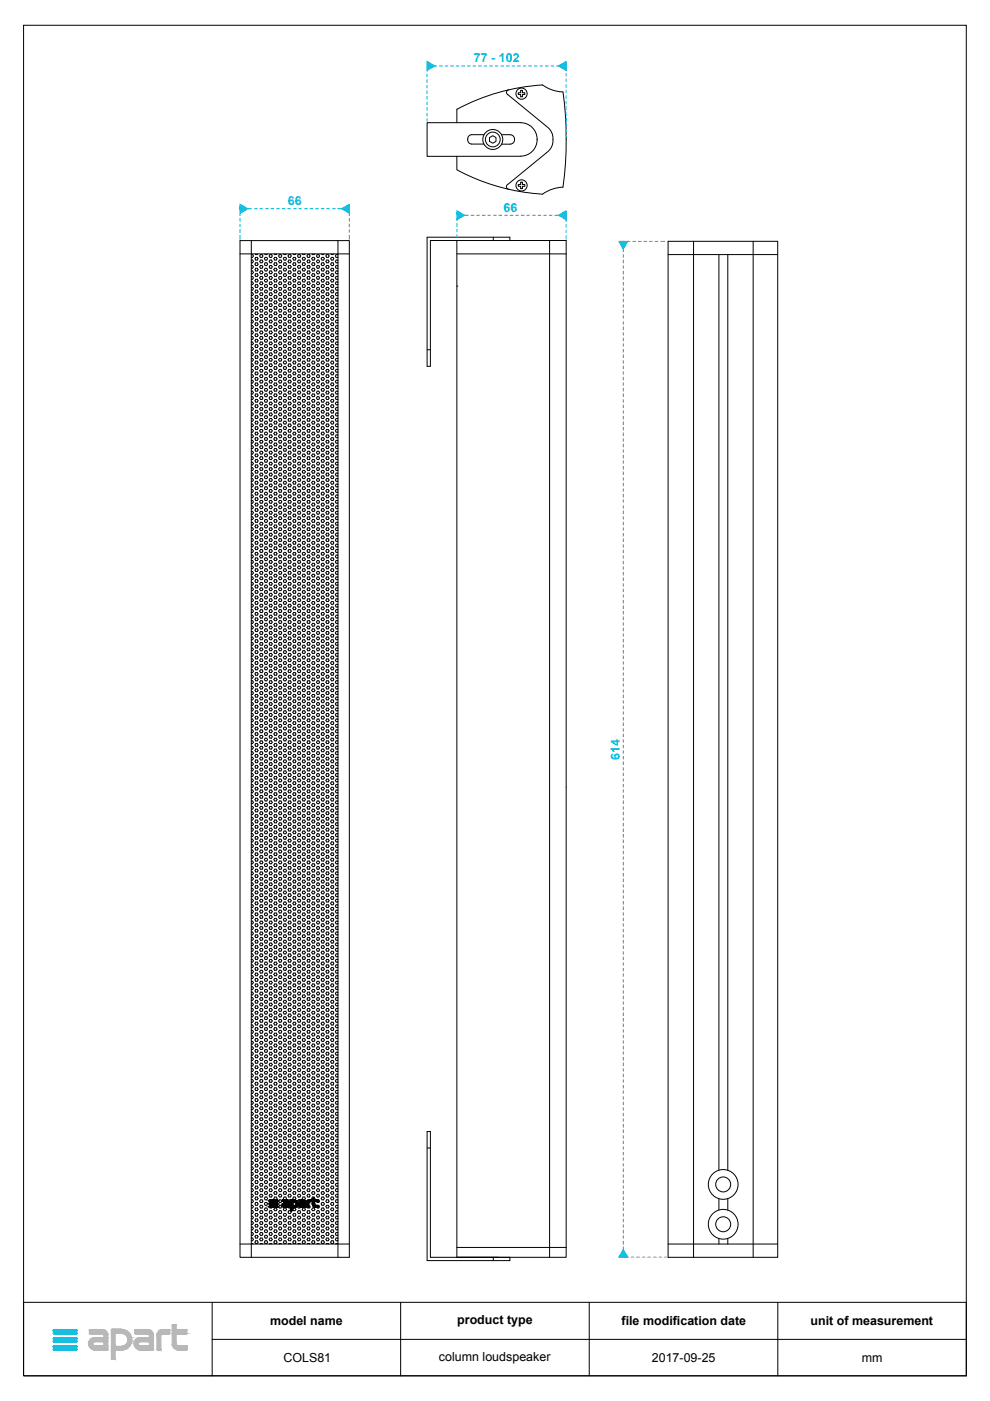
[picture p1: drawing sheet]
<svg xmlns="http://www.w3.org/2000/svg" width="210mm" height="297mm" viewBox="0 0 210 297" stroke-linecap="round" stroke-linejoin="round" font-family="sans-serif">
<defs><g id="words">
<g font-size="2.6" fill="#00c3e4">
<text x="100.5" y="13.2">77 - 102</text>
<text x="61" y="43.5">66</text>
<text x="106.7" y="44.9">66</text>
<text x="131.4" y="161.1" transform="rotate(-90 131.4 161.1)">614</text>
</g>
<g font-size="2.6">
<text x="57.3" y="281">model name</text>
<text x="96.9" y="280.7">product type</text>
<text x="131.8" y="281">file modification date</text>
<text x="171.9" y="281">unit of measurement</text>
<text x="60.1" y="288.8">COLS81</text>
<text x="93.1" y="288.5">column loudspeaker</text>
<text x="138.2" y="288.8">2017-09-25</text>
<text x="182.7" y="288.8">mm</text>
</g>
</g></defs>
<g fill="none" stroke="#000" stroke-width=".21">
<path d="M5 5.4h199.9v286.3h-199.9zM107.9 19a.56 .56 0 0 0-.5 .5 .56 .56 0 0 0 .3 .6l8.2 6.7a3.5 3.5 0 0 1 0 5.5M109.9 19.7h.5v-.5h.4v.5h.5v.3h-.5v.5h-.4v-.5h-.5zM115 18l2.1 1.1 2.3 .4a75.4 75.4 0 0 1 0 20.2M115 18a44 44 0 0 0-18.1 5.2M96.9 33.1v2.9a44.3 44.3 0 0 0 18.1 5.2l1.2-.7 1.2-.5 2-.3M96.9 23.2v2.8M102.6 28.6h-2.6a1 1 0 0 0-.8 .9 1 1 0 0 0 .8 1h2.6M103.8 29.2l.7-.4 .7 .4v.8l-.7 .4-.7-.4zM106.4 28.6h1.8a.99 .99 0 0 1 .9 1 .99 .99 0 0 1-.9 .9M106.4 30.6h1.8M109.9 39.1h.5v-.5h.4v.5h.5v.4h-.5v.5h-.4v-.5h-.5z"/>
<path d="M110.4 26h-19.8v7.1h19.8a3.5 3.5 0 0 0 3.5-3.5 3.5 3.5 0 0 0-3.5-3.6M115.9 32.4l-8.4 6.8-.1 .6 .4 .3M50.9 51h23.2v215.6h-23.2zM50.9 53.8h23.2M53.3 54h.3l.1 .3-.1 .3h-.3M53.3 55.1h.3l.1 .3-.1 .3h-.3M53.3 56.3h.3l.1 .3-.1 .3h-.3M53.3 57.4h.3l.1 .3-.1 .3h-.3M53.3 58.6h.3l.1 .3-.1 .3h-.3M53.3 59.8h.3l.1 .3-.1 .2h-.3M53.3 51v215.6M54.1 53.8l.1 .2h.4v-.2"/>
<path d="M54.2 54.6h.4l.1 .2-.1 .3h-.4l-.1-.3zM54.2 55.7h.4l.1 .3-.1 .3h-.4l-.1-.3zM54.2 56.9h.4l.1 .3-.1 .2h-.4l-.1-.2zM54.2 58h.4l.1 .3-.1 .3h-.4l-.1-.3zM54.2 59.2h.4l.1 .3-.1 .3h-.4l-.1-.3zM55.2 54h.4l.1 .3-.1 .3h-.4l-.1-.3zM55.2 55.1h.4l.1 .3-.1 .3h-.4l-.1-.3zM55.2 56.3h.4l.1 .3-.1 .3h-.4l-.1-.3zM55.2 57.4h.4l.1 .3-.1 .3h-.4l-.1-.3zM55.2 58.6h.4l.1 .3-.1 .3h-.4l-.1-.3zM55.2 59.8h.4l.1 .3-.1 .2h-.4l-.1-.2zM56.1 53.8l.1 .2h.4v-.2"/>
<path d="M56.2 54.6h.4l.1 .2-.1 .3h-.4l-.1-.3zM56.2 55.7h.4l.1 .3-.1 .3h-.4l-.1-.3zM56.2 56.9h.4l.1 .3-.1 .2h-.4l-.1-.2zM56.2 58h.4l.1 .3-.1 .3h-.4l-.1-.3zM56.2 59.2h.4l.1 .3-.1 .3h-.4l-.1-.3zM57.2 54h.4l.1 .3-.1 .3h-.4l-.1-.3zM57.2 55.1h.4l.1 .3-.1 .3h-.4l-.1-.3zM57.2 56.3h.4l.1 .3-.1 .3h-.4l-.1-.3zM57.2 57.4h.4l.1 .3-.1 .3h-.4l-.1-.3zM57.2 58.6h.4l.1 .3-.1 .3h-.4l-.1-.3zM57.2 59.8h.4l.1 .3-.1 .2h-.4l-.1-.2zM58.1 53.8l.1 .2h.4l.1-.2"/>
<path d="M58.2 54.6h.4l.1 .2-.1 .3h-.4l-.1-.3zM58.2 55.7h.4l.1 .3-.1 .3h-.4l-.1-.3zM58.2 56.9h.4l.1 .3-.1 .2h-.4l-.1-.2zM58.2 58h.4l.1 .3-.1 .3h-.4l-.1-.3zM58.2 59.2h.4l.1 .3-.1 .3h-.4l-.1-.3zM59.2 54h.4l.1 .3-.1 .3h-.4l-.1-.3zM59.2 55.1h.4l.1 .3-.1 .3h-.4l-.1-.3zM59.2 56.3h.4l.1 .3-.1 .3h-.4l-.1-.3zM59.2 57.4h.4l.1 .3-.1 .3h-.4l-.1-.3zM59.2 58.6h.4l.1 .3-.1 .3h-.4l-.1-.3zM59.2 59.8h.4l.1 .3-.1 .2h-.4l-.1-.2zM60.2 53.8v.2h.4l.1-.2"/>
<path d="M60.2 54.6h.4l.2 .2-.2 .3h-.4l-.1-.3zM60.2 55.7h.4l.2 .3-.2 .3h-.4l-.1-.3zM60.2 56.9h.4l.2 .3-.2 .2h-.4l-.1-.2zM60.2 58h.4l.2 .3-.2 .3h-.4l-.1-.3zM60.2 59.2h.4l.2 .3-.2 .3h-.4l-.1-.3zM61.2 54h.4l.1 .3-.1 .3h-.4l-.1-.3zM61.2 55.1h.4l.1 .3-.1 .3h-.4l-.1-.3zM61.2 56.3h.4l.1 .3-.1 .3h-.4l-.1-.3zM61.2 57.4h.4l.1 .3-.1 .3h-.4l-.1-.3zM61.2 58.6h.4l.1 .3-.1 .3h-.4l-.1-.3zM61.2 59.8h.4l.1 .3-.1 .2h-.4l-.1-.2zM62.1 53.8l.2 .2 .4-.2"/>
<path d="M62.3 54.6h.3l.1 .2-.1 .3h-.3l-.2-.3zM62.3 55.7h.3l.1 .3-.1 .3h-.3l-.2-.3zM62.3 56.9h.3l.1 .3-.1 .2h-.3l-.2-.2zM62.3 58h.3l.1 .3-.1 .3h-.3l-.2-.3zM62.3 59.2h.3l.1 .3-.1 .3h-.3l-.2-.3zM63.3 54h.3l.2 .3-.2 .3h-.3l-.2-.3zM63.3 55.1h.3l.2 .3-.2 .3h-.3l-.2-.3zM63.3 56.3h.3l.2 .3-.2 .3h-.3l-.2-.3zM63.3 57.4h.3l.2 .3-.2 .3h-.3l-.2-.3zM63.3 58.6h.3l.2 .3-.2 .3h-.3l-.2-.3zM63.3 59.8h.3l.2 .3-.2 .2h-.3l-.2-.2zM64.2 53.8v.2h.4l.1-.2"/>
<path d="M64.2 54.6h.4l.2 .2-.2 .3h-.4l-.1-.3zM64.2 55.7h.4l.2 .3-.2 .3h-.4l-.1-.3zM64.2 56.9h.4l.2 .3-.2 .2h-.4l-.1-.2zM64.2 58h.4l.2 .3-.2 .3h-.4l-.1-.3zM64.2 59.2h.4l.2 .3-.2 .3h-.4l-.1-.3zM65.3 54h.3l.1 .3-.1 .3h-.3l-.2-.3zM65.3 55.1h.3l.1 .3-.1 .3h-.3l-.2-.3zM65.3 56.3h.3l.1 .3-.1 .3h-.3l-.2-.3zM65.3 57.4h.3l.1 .3-.1 .3h-.3l-.2-.3zM65.3 58.6h.3l.1 .3-.1 .3h-.3l-.2-.3zM65.3 59.8h.3l.1 .3-.1 .2h-.3l-.2-.2zM66.2 53.8l.1 .2h.3l.1-.2"/>
<path d="M66.3 54.6h.3l.2 .2-.2 .3h-.3l-.2-.3zM66.3 55.7h.3l.2 .3-.2 .3h-.3l-.2-.3zM66.3 56.9h.3l.2 .3-.2 .2h-.3l-.2-.2zM66.3 58h.3l.2 .3-.2 .3h-.3l-.2-.3zM66.3 59.2h.3l.2 .3-.2 .3h-.3l-.2-.3zM67.3 54h.3l.2 .3-.2 .3h-.3l-.2-.3zM67.3 55.1h.3l.2 .3-.2 .3h-.3l-.2-.3zM67.3 56.3h.3l.2 .3-.2 .3h-.3l-.2-.3zM67.3 57.4h.3l.2 .3-.2 .3h-.3l-.2-.3zM67.3 58.6h.3l.2 .3-.2 .3h-.3l-.2-.3zM67.3 59.8h.3l.2 .3-.2 .2h-.3l-.2-.2zM68.2 53.8l.1 .2h.3l.1-.2"/>
<path d="M68.3 54.6h.3l.2 .2-.2 .3h-.3l-.2-.3zM68.3 55.7h.3l.2 .3-.2 .3h-.3l-.2-.3zM68.3 56.9h.3l.2 .3-.2 .2h-.3l-.2-.2zM68.3 58h.3l.2 .3-.2 .3h-.3l-.2-.3zM68.3 59.2h.3l.2 .3-.2 .3h-.3l-.2-.3zM69.3 54h.3l.2 .3-.2 .3h-.3l-.2-.3zM69.3 55.1h.3l.2 .3-.2 .3h-.3l-.2-.3zM69.3 56.3h.3l.2 .3-.2 .3h-.3l-.2-.3zM69.3 57.4h.3l.2 .3-.2 .3h-.3l-.2-.3zM69.3 58.6h.3l.2 .3-.2 .3h-.3l-.2-.3zM69.3 59.8h.3l.2 .3-.2 .2h-.3l-.2-.2zM70.2 53.8l.1 .2h.3l.1-.2"/>
<path d="M70.3 54.6h.3l.2 .2-.2 .3h-.3l-.2-.3zM70.3 55.7h.3l.2 .3-.2 .3h-.3l-.2-.3zM70.3 56.9h.3l.2 .3-.2 .2h-.3l-.2-.2zM70.3 58h.3l.2 .3-.2 .3h-.3l-.2-.3zM70.3 59.2h.3l.2 .3-.2 .3h-.3l-.2-.3zM71.7 54.1l-.4-.1-.2 .3 .2 .3 .4-.1M71.7 55.2l-.4-.1-.2 .3 .2 .3 .4-.1M71.7 56.4l-.4-.1-.2 .3 .2 .3 .4-.1M71.7 57.5l-.4-.1-.2 .3 .2 .3h.4M71.7 58.7l-.4-.1-.2 .3 .2 .3 .4-.1M71.7 59.9l-.4-.1-.2 .3 .2 .2h.4M71.7 51v215.6"/>
<path d="M96.9 51v215.6h23.1v-215.6h-28.7v26.7h-.7v-27.4h17.5v.7M96.9 53.8h23.1M104.6 50.3v.7M116.5 51v215.6M141.7 51.2h23.2v215.4h-23.2zM141.7 54h23.2M147 51.2v215.4M152.4 54v194.1M154.3 54v194.1M159.7 51.2v215.4M53.3 60.9h.3l.1 .3-.1 .3h-.3M53.3 62.1h.3l.1 .3-.1 .3h-.3"/>
<path d="M53.3 63.2h.3l.1 .3-.1 .3h-.3M53.3 64.4h.3l.1 .3-.1 .3h-.3M53.3 65.6h.3l.1 .3-.1 .2h-.3M53.3 66.7h.3l.1 .3-.1 .3h-.3M53.3 67.9h.3l.1 .3-.1 .3h-.3M53.3 69h.3l.1 .3-.1 .3h-.3M53.3 70.2h.3l.1 .3-.1 .3h-.3M53.3 71.4h.3l.1 .3-.1 .2h-.3M53.3 72.5h.3l.1 .3-.1 .3h-.3M53.3 73.7h.3l.1 .3-.1 .3h-.3M53.3 74.8h.3l.1 .3-.1 .3h-.3M53.3 76h.3l.1 .3-.1 .3h-.3"/>
<path d="M53.3 77.2h.3l.1 .3-.1 .2h-.3M53.3 78.3h.3l.1 .3-.1 .3h-.3M53.3 79.5h.3l.1 .3-.1 .3h-.3M54.2 60.3h.4l.1 .3-.1 .3h-.4l-.1-.3zM54.2 61.5h.4l.1 .3-.1 .3h-.4l-.1-.3zM54.2 62.7h.4l.1 .3-.1 .2h-.4l-.1-.2zM54.2 63.8h.4l.1 .3-.1 .3h-.4l-.1-.3zM54.2 65h.4l.1 .3-.1 .3h-.4l-.1-.3zM54.2 66.1h.4l.1 .3-.1 .3h-.4l-.1-.3zM54.2 67.3h.4l.1 .3-.1 .3h-.4l-.1-.3zM54.2 68.5h.4l.1 .3-.1 .2h-.4l-.1-.2zM54.2 69.6h.4l.1 .3-.1 .3h-.4l-.1-.3z"/>
<path d="M54.2 70.8h.4l.1 .3-.1 .3h-.4l-.1-.3zM54.2 71.9h.4l.1 .3-.1 .3h-.4l-.1-.3zM54.2 73.1h.4l.1 .3-.1 .3h-.4l-.1-.3zM54.2 74.3h.4l.1 .3-.1 .2h-.4l-.1-.2zM54.2 75.4h.4l.1 .3-.1 .3h-.4l-.1-.3zM54.2 76.6h.4l.1 .3-.1 .3h-.4l-.1-.3zM54.2 77.7h.4l.1 .3-.1 .3h-.4l-.1-.3zM54.2 78.9h.4l.1 .3-.1 .3h-.4l-.1-.3zM55.2 60.9h.4l.1 .3-.1 .3h-.4l-.1-.3zM55.2 62.1h.4l.1 .3-.1 .3h-.4l-.1-.3zM55.2 63.2h.4l.1 .3-.1 .3h-.4l-.1-.3zM55.2 64.4h.4l.1 .3-.1 .3h-.4l-.1-.3z"/>
<path d="M55.2 65.6h.4l.1 .3-.1 .2h-.4l-.1-.2zM55.2 66.7h.4l.1 .3-.1 .3h-.4l-.1-.3zM55.2 67.9h.4l.1 .3-.1 .3h-.4l-.1-.3zM55.2 69h.4l.1 .3-.1 .3h-.4l-.1-.3zM55.2 70.2h.4l.1 .3-.1 .3h-.4l-.1-.3zM55.2 71.4h.4l.1 .3-.1 .2h-.4l-.1-.2zM55.2 72.5h.4l.1 .3-.1 .3h-.4l-.1-.3zM55.2 73.7h.4l.1 .3-.1 .3h-.4l-.1-.3zM55.2 74.8h.4l.1 .3-.1 .3h-.4l-.1-.3zM55.2 76h.4l.1 .3-.1 .3h-.4l-.1-.3zM55.2 77.2h.4l.1 .3-.1 .2h-.4l-.1-.2zM55.2 78.3h.4l.1 .3-.1 .3h-.4l-.1-.3z"/>
<path d="M55.2 79.5h.4l.1 .3-.1 .3h-.4l-.1-.3zM56.2 60.3h.4l.1 .3-.1 .3h-.4l-.1-.3zM56.2 61.5h.4l.1 .3-.1 .3h-.4l-.1-.3zM56.2 62.7h.4l.1 .3-.1 .2h-.4l-.1-.2zM56.2 63.8h.4l.1 .3-.1 .3h-.4l-.1-.3zM56.2 65h.4l.1 .3-.1 .3h-.4l-.1-.3zM56.2 66.1h.4l.1 .3-.1 .3h-.4l-.1-.3zM56.2 67.3h.4l.1 .3-.1 .3h-.4l-.1-.3zM56.2 68.5h.4l.1 .3-.1 .2h-.4l-.1-.2zM56.2 69.6h.4l.1 .3-.1 .3h-.4l-.1-.3zM56.2 70.8h.4l.1 .3-.1 .3h-.4l-.1-.3zM56.2 71.9h.4l.1 .3-.1 .3h-.4l-.1-.3z"/>
<path d="M56.2 73.1h.4l.1 .3-.1 .3h-.4l-.1-.3zM56.2 74.3h.4l.1 .3-.1 .2h-.4l-.1-.2zM56.2 75.4h.4l.1 .3-.1 .3h-.4l-.1-.3zM56.2 76.6h.4l.1 .3-.1 .3h-.4l-.1-.3zM56.2 77.7h.4l.1 .3-.1 .3h-.4l-.1-.3zM56.2 78.9h.4l.1 .3-.1 .3h-.4l-.1-.3zM57.2 60.9h.4l.1 .3-.1 .3h-.4l-.1-.3zM57.2 62.1h.4l.1 .3-.1 .3h-.4l-.1-.3zM57.2 63.2h.4l.1 .3-.1 .3h-.4l-.1-.3zM57.2 64.4h.4l.1 .3-.1 .3h-.4l-.1-.3zM57.2 65.6h.4l.1 .3-.1 .2h-.4l-.1-.2zM57.2 66.7h.4l.1 .3-.1 .3h-.4l-.1-.3z"/>
<path d="M57.2 67.9h.4l.1 .3-.1 .3h-.4l-.1-.3zM57.2 69h.4l.1 .3-.1 .3h-.4l-.1-.3zM57.2 70.2h.4l.1 .3-.1 .3h-.4l-.1-.3zM57.2 71.4h.4l.1 .3-.1 .2h-.4l-.1-.2zM57.2 72.5h.4l.1 .3-.1 .3h-.4l-.1-.3zM57.2 73.7h.4l.1 .3-.1 .3h-.4l-.1-.3zM57.2 74.8h.4l.1 .3-.1 .3h-.4l-.1-.3zM57.2 76h.4l.1 .3-.1 .3h-.4l-.1-.3zM57.2 77.2h.4l.1 .3-.1 .2h-.4l-.1-.2zM57.2 78.3h.4l.1 .3-.1 .3h-.4l-.1-.3zM57.2 79.5h.4l.1 .3-.1 .3h-.4l-.1-.3zM58.2 60.3h.4l.1 .3-.1 .3h-.4l-.1-.3z"/>
<path d="M58.2 61.5h.4l.1 .3-.1 .3h-.4l-.1-.3zM58.2 62.7h.4l.1 .3-.1 .2h-.4l-.1-.2zM58.2 63.8h.4l.1 .3-.1 .3h-.4l-.1-.3zM58.2 65h.4l.1 .3-.1 .3h-.4l-.1-.3zM58.2 66.1h.4l.1 .3-.1 .3h-.4l-.1-.3zM58.2 67.3h.4l.1 .3-.1 .3h-.4l-.1-.3zM58.2 68.5h.4l.1 .3-.1 .2h-.4l-.1-.2zM58.2 69.6h.4l.1 .3-.1 .3h-.4l-.1-.3zM58.2 70.8h.4l.1 .3-.1 .3h-.4l-.1-.3zM58.2 71.9h.4l.1 .3-.1 .3h-.4l-.1-.3zM58.2 73.1h.4l.1 .3-.1 .3h-.4l-.1-.3zM58.2 74.3h.4l.1 .3-.1 .2h-.4l-.1-.2z"/>
<path d="M58.2 75.4h.4l.1 .3-.1 .3h-.4l-.1-.3zM58.2 76.6h.4l.1 .3-.1 .3h-.4l-.1-.3zM58.2 77.7h.4l.1 .3-.1 .3h-.4l-.1-.3zM58.2 78.9h.4l.1 .3-.1 .3h-.4l-.1-.3zM59.2 60.9h.4l.1 .3-.1 .3h-.4l-.1-.3zM59.2 62.1h.4l.1 .3-.1 .3h-.4l-.1-.3zM59.2 63.2h.4l.1 .3-.1 .3h-.4l-.1-.3zM59.2 64.4h.4l.1 .3-.1 .3h-.4l-.1-.3zM59.2 65.6h.4l.1 .3-.1 .2h-.4l-.1-.2zM59.2 66.7h.4l.1 .3-.1 .3h-.4l-.1-.3zM59.2 67.9h.4l.1 .3-.1 .3h-.4l-.1-.3zM59.2 69h.4l.1 .3-.1 .3h-.4l-.1-.3z"/>
<path d="M59.2 70.2h.4l.1 .3-.1 .3h-.4l-.1-.3zM59.2 71.4h.4l.1 .3-.1 .2h-.4l-.1-.2zM59.2 72.5h.4l.1 .3-.1 .3h-.4l-.1-.3zM59.2 73.7h.4l.1 .3-.1 .3h-.4l-.1-.3zM59.2 74.8h.4l.1 .3-.1 .3h-.4l-.1-.3zM59.2 76h.4l.1 .3-.1 .3h-.4l-.1-.3zM59.2 77.2h.4l.1 .3-.1 .2h-.4l-.1-.2zM59.2 78.3h.4l.1 .3-.1 .3h-.4l-.1-.3zM59.2 79.5h.4l.1 .3-.1 .3h-.4l-.1-.3zM60.2 60.3h.4l.2 .3-.2 .3h-.4l-.1-.3zM60.2 61.5h.4l.2 .3-.2 .3h-.4l-.1-.3zM60.2 62.7h.4l.2 .3-.2 .2h-.4l-.1-.2z"/>
<path d="M60.2 63.8h.4l.2 .3-.2 .3h-.4l-.1-.3zM60.2 65h.4l.2 .3-.2 .3h-.4l-.1-.3zM60.2 66.1h.4l.2 .3-.2 .3h-.4l-.1-.3zM60.2 67.3h.4l.2 .3-.2 .3h-.4l-.1-.3zM60.2 68.5h.4l.2 .3-.2 .2h-.4l-.1-.2zM60.2 69.6h.4l.2 .3-.2 .3h-.4l-.1-.3zM60.2 70.8h.4l.2 .3-.2 .3h-.4l-.1-.3zM60.2 71.9h.4l.2 .3-.2 .3h-.4l-.1-.3zM60.2 73.1h.4l.2 .3-.2 .3h-.4l-.1-.3zM60.2 74.3h.4l.2 .3-.2 .2h-.4l-.1-.2zM60.2 75.4h.4l.2 .3-.2 .3h-.4l-.1-.3zM60.2 76.6h.4l.2 .3-.2 .3h-.4l-.1-.3z"/>
<path d="M60.2 77.7h.4l.2 .3-.2 .3h-.4l-.1-.3zM60.2 78.9h.4l.2 .3-.2 .3h-.4l-.1-.3zM61.2 60.9h.4l.1 .3-.1 .3h-.4l-.1-.3zM61.2 62.1h.4l.1 .3-.1 .3h-.4l-.1-.3zM61.2 63.2h.4l.1 .3-.1 .3h-.4l-.1-.3zM61.2 64.4h.4l.1 .3-.1 .3h-.4l-.1-.3zM61.2 65.6h.4l.1 .3-.1 .2h-.4l-.1-.2zM61.2 66.7h.4l.1 .3-.1 .3h-.4l-.1-.3zM61.2 67.9h.4l.1 .3-.1 .3h-.4l-.1-.3zM61.2 69h.4l.1 .3-.1 .3h-.4l-.1-.3zM61.2 70.2h.4l.1 .3-.1 .3h-.4l-.1-.3zM61.2 71.4h.4l.1 .3-.1 .2h-.4l-.1-.2z"/>
<path d="M61.2 72.5h.4l.1 .3-.1 .3h-.4l-.1-.3zM61.2 73.7h.4l.1 .3-.1 .3h-.4l-.1-.3zM61.2 74.8h.4l.1 .3-.1 .3h-.4l-.1-.3zM61.2 76h.4l.1 .3-.1 .3h-.4l-.1-.3zM61.2 77.2h.4l.1 .3-.1 .2h-.4l-.1-.2zM61.2 78.3h.4l.1 .3-.1 .3h-.4l-.1-.3zM61.2 79.5h.4l.1 .3-.1 .3h-.4l-.1-.3zM62.3 60.3h.3l.1 .3-.1 .3h-.3l-.2-.3zM62.3 61.5h.3l.1 .3-.1 .3h-.3l-.2-.3zM62.3 62.7h.3l.1 .3-.1 .2h-.3l-.2-.2zM62.3 63.8h.3l.1 .3-.1 .3h-.3l-.2-.3zM62.3 65h.3l.1 .3-.1 .3h-.3l-.2-.3z"/>
<path d="M62.3 66.1h.3l.1 .3-.1 .3h-.3l-.2-.3zM62.3 67.3h.3l.1 .3-.1 .3h-.3l-.2-.3zM62.3 68.5h.3l.1 .3-.1 .2h-.3l-.2-.2zM62.3 69.6h.3l.1 .3-.1 .3h-.3l-.2-.3zM62.3 70.8h.3l.1 .3-.1 .3h-.3l-.2-.3zM62.3 71.9h.3l.1 .3-.1 .3h-.3l-.2-.3zM62.3 73.1h.3l.1 .3-.1 .3h-.3l-.2-.3zM62.3 74.3h.3l.1 .3-.1 .2h-.3l-.2-.2zM62.3 75.4h.3l.1 .3-.1 .3h-.3l-.2-.3zM62.3 76.6h.3l.1 .3-.1 .3h-.3l-.2-.3zM62.3 77.7h.3l.1 .3-.1 .3h-.3l-.2-.3zM62.3 78.9h.3l.1 .3-.1 .3h-.3l-.2-.3z"/>
<path d="M63.3 60.9h.3l.2 .3-.2 .3h-.3l-.2-.3zM63.3 62.1h.3l.2 .3-.2 .3h-.3l-.2-.3zM63.3 63.2h.3l.2 .3-.2 .3h-.3l-.2-.3zM63.3 64.4h.3l.2 .3-.2 .3h-.3l-.2-.3zM63.3 65.6h.3l.2 .3-.2 .2h-.3l-.2-.2zM63.3 66.7h.3l.2 .3-.2 .3h-.3l-.2-.3zM63.3 67.9h.3l.2 .3-.2 .3h-.3l-.2-.3zM63.3 69h.3l.2 .3-.2 .3h-.3l-.2-.3zM63.3 70.2h.3l.2 .3-.2 .3h-.3l-.2-.3zM63.3 71.4h.3l.2 .3-.2 .2h-.3l-.2-.2zM63.3 72.5h.3l.2 .3-.2 .3h-.3l-.2-.3zM63.3 73.7h.3l.2 .3-.2 .3h-.3l-.2-.3z"/>
<path d="M63.3 74.8h.3l.2 .3-.2 .3h-.3l-.2-.3zM63.3 76h.3l.2 .3-.2 .3h-.3l-.2-.3zM63.3 77.2h.3l.2 .3-.2 .2h-.3l-.2-.2zM63.3 78.3h.3l.2 .3-.2 .3h-.3l-.2-.3zM63.3 79.5h.3l.2 .3-.2 .3h-.3l-.2-.3zM64.2 60.3h.4l.2 .3-.2 .3h-.4l-.1-.3zM64.2 61.5h.4l.2 .3-.2 .3h-.4l-.1-.3zM64.2 62.7h.4l.2 .3-.2 .2h-.4l-.1-.2zM64.2 63.8h.4l.2 .3-.2 .3h-.4l-.1-.3zM64.2 65h.4l.2 .3-.2 .3h-.4l-.1-.3zM64.2 66.1h.4l.2 .3-.2 .3h-.4l-.1-.3zM64.2 67.3h.4l.2 .3-.2 .3h-.4l-.1-.3z"/>
<path d="M64.2 68.5h.4l.2 .3-.2 .2h-.4l-.1-.2zM64.2 69.6h.4l.2 .3-.2 .3h-.4l-.1-.3zM64.2 70.8h.4l.2 .3-.2 .3h-.4l-.1-.3zM64.2 71.9h.4l.2 .3-.2 .3h-.4l-.1-.3zM64.2 73.1h.4l.2 .3-.2 .3h-.4l-.1-.3zM64.2 74.3h.4l.2 .3-.2 .2h-.4l-.1-.2zM64.2 75.4h.4l.2 .3-.2 .3h-.4l-.1-.3zM64.2 76.6h.4l.2 .3-.2 .3h-.4l-.1-.3zM64.2 77.7h.4l.2 .3-.2 .3h-.4l-.1-.3zM64.2 78.9h.4l.2 .3-.2 .3h-.4l-.1-.3zM65.3 60.9h.3l.1 .3-.1 .3h-.3l-.2-.3zM65.3 62.1h.3l.1 .3-.1 .3h-.3l-.2-.3z"/>
<path d="M65.3 63.2h.3l.1 .3-.1 .3h-.3l-.2-.3zM65.3 64.4h.3l.1 .3-.1 .3h-.3l-.2-.3zM65.3 65.6h.3l.1 .3-.1 .2h-.3l-.2-.2zM65.3 66.7h.3l.1 .3-.1 .3h-.3l-.2-.3zM65.3 67.9h.3l.1 .3-.1 .3h-.3l-.2-.3zM65.3 69h.3l.1 .3-.1 .3h-.3l-.2-.3zM65.3 70.2h.3l.1 .3-.1 .3h-.3l-.2-.3zM65.3 71.4h.3l.1 .3-.1 .2h-.3l-.2-.2zM65.3 72.5h.3l.1 .3-.1 .3h-.3l-.2-.3zM65.3 73.7h.3l.1 .3-.1 .3h-.3l-.2-.3zM65.3 74.8h.3l.1 .3-.1 .3h-.3l-.2-.3zM65.3 76h.3l.1 .3-.1 .3h-.3l-.2-.3z"/>
<path d="M65.3 77.2h.3l.1 .3-.1 .2h-.3l-.2-.2zM65.3 78.3h.3l.1 .3-.1 .3h-.3l-.2-.3zM65.3 79.5h.3l.1 .3-.1 .3h-.3l-.2-.3zM66.3 60.3h.3l.2 .3-.2 .3h-.3l-.2-.3zM66.3 61.5h.3l.2 .3-.2 .3h-.3l-.2-.3zM66.3 62.7h.3l.2 .3-.2 .2h-.3l-.2-.2zM66.3 63.8h.3l.2 .3-.2 .3h-.3l-.2-.3zM66.3 65h.3l.2 .3-.2 .3h-.3l-.2-.3zM66.3 66.1h.3l.2 .3-.2 .3h-.3l-.2-.3zM66.3 67.3h.3l.2 .3-.2 .3h-.3l-.2-.3zM66.3 68.5h.3l.2 .3-.2 .2h-.3l-.2-.2zM66.3 69.6h.3l.2 .3-.2 .3h-.3l-.2-.3z"/>
<path d="M66.3 70.8h.3l.2 .3-.2 .3h-.3l-.2-.3zM66.3 71.9h.3l.2 .3-.2 .3h-.3l-.2-.3zM66.3 73.1h.3l.2 .3-.2 .3h-.3l-.2-.3zM66.3 74.3h.3l.2 .3-.2 .2h-.3l-.2-.2zM66.3 75.4h.3l.2 .3-.2 .3h-.3l-.2-.3zM66.3 76.6h.3l.2 .3-.2 .3h-.3l-.2-.3zM66.3 77.7h.3l.2 .3-.2 .3h-.3l-.2-.3zM66.3 78.9h.3l.2 .3-.2 .3h-.3l-.2-.3zM67.3 60.9h.3l.2 .3-.2 .3h-.3l-.2-.3zM67.3 62.1h.3l.2 .3-.2 .3h-.3l-.2-.3zM67.3 63.2h.3l.2 .3-.2 .3h-.3l-.2-.3zM67.3 64.4h.3l.2 .3-.2 .3h-.3l-.2-.3z"/>
<path d="M67.3 65.6h.3l.2 .3-.2 .2h-.3l-.2-.2zM67.3 66.7h.3l.2 .3-.2 .3h-.3l-.2-.3zM67.3 67.9h.3l.2 .3-.2 .3h-.3l-.2-.3zM67.3 69h.3l.2 .3-.2 .3h-.3l-.2-.3zM67.3 70.2h.3l.2 .3-.2 .3h-.3l-.2-.3zM67.3 71.4h.3l.2 .3-.2 .2h-.3l-.2-.2zM67.3 72.5h.3l.2 .3-.2 .3h-.3l-.2-.3zM67.3 73.7h.3l.2 .3-.2 .3h-.3l-.2-.3zM67.3 74.8h.3l.2 .3-.2 .3h-.3l-.2-.3zM67.3 76h.3l.2 .3-.2 .3h-.3l-.2-.3zM67.3 77.2h.3l.2 .3-.2 .2h-.3l-.2-.2zM67.3 78.3h.3l.2 .3-.2 .3h-.3l-.2-.3z"/>
<path d="M67.3 79.5h.3l.2 .3-.2 .3h-.3l-.2-.3zM68.3 60.3h.3l.2 .3-.2 .3h-.3l-.2-.3zM68.3 61.5h.3l.2 .3-.2 .3h-.3l-.2-.3zM68.3 62.7h.3l.2 .3-.2 .2h-.3l-.2-.2zM68.3 63.8h.3l.2 .3-.2 .3h-.3l-.2-.3zM68.3 65h.3l.2 .3-.2 .3h-.3l-.2-.3zM68.3 66.1h.3l.2 .3-.2 .3h-.3l-.2-.3zM68.3 67.3h.3l.2 .3-.2 .3h-.3l-.2-.3zM68.3 68.5h.3l.2 .3-.2 .2h-.3l-.2-.2zM68.3 69.6h.3l.2 .3-.2 .3h-.3l-.2-.3zM68.3 70.8h.3l.2 .3-.2 .3h-.3l-.2-.3zM68.3 71.9h.3l.2 .3-.2 .3h-.3l-.2-.3z"/>
<path d="M68.3 73.1h.3l.2 .3-.2 .3h-.3l-.2-.3zM68.3 74.3h.3l.2 .3-.2 .2h-.3l-.2-.2zM68.3 75.4h.3l.2 .3-.2 .3h-.3l-.2-.3zM68.3 76.6h.3l.2 .3-.2 .3h-.3l-.2-.3zM68.3 77.7h.3l.2 .3-.2 .3h-.3l-.2-.3zM68.3 78.9h.3l.2 .3-.2 .3h-.3l-.2-.3zM69.3 60.9h.3l.2 .3-.2 .3h-.3l-.2-.3zM69.3 62.1h.3l.2 .3-.2 .3h-.3l-.2-.3zM69.3 63.2h.3l.2 .3-.2 .3h-.3l-.2-.3zM69.3 64.4h.3l.2 .3-.2 .3h-.3l-.2-.3zM69.3 65.6h.3l.2 .3-.2 .2h-.3l-.2-.2zM69.3 66.7h.3l.2 .3-.2 .3h-.3l-.2-.3z"/>
<path d="M69.3 67.9h.3l.2 .3-.2 .3h-.3l-.2-.3zM69.3 69h.3l.2 .3-.2 .3h-.3l-.2-.3zM69.3 70.2h.3l.2 .3-.2 .3h-.3l-.2-.3zM69.3 71.4h.3l.2 .3-.2 .2h-.3l-.2-.2zM69.3 72.5h.3l.2 .3-.2 .3h-.3l-.2-.3zM69.3 73.7h.3l.2 .3-.2 .3h-.3l-.2-.3zM69.3 74.8h.3l.2 .3-.2 .3h-.3l-.2-.3zM69.3 76h.3l.2 .3-.2 .3h-.3l-.2-.3zM69.3 77.2h.3l.2 .3-.2 .2h-.3l-.2-.2zM69.3 78.3h.3l.2 .3-.2 .3h-.3l-.2-.3zM69.3 79.5h.3l.2 .3-.2 .3h-.3l-.2-.3zM70.3 60.3h.3l.2 .3-.2 .3h-.3l-.2-.3z"/>
<path d="M70.3 61.5h.3l.2 .3-.2 .3h-.3l-.2-.3zM70.3 62.7h.3l.2 .3-.2 .2h-.3l-.2-.2zM70.3 63.8h.3l.2 .3-.2 .3h-.3l-.2-.3zM70.3 65h.3l.2 .3-.2 .3h-.3l-.2-.3zM70.3 66.1h.3l.2 .3-.2 .3h-.3l-.2-.3zM70.3 67.3h.3l.2 .3-.2 .3h-.3l-.2-.3zM70.3 68.5h.3l.2 .3-.2 .2h-.3l-.2-.2zM70.3 69.6h.3l.2 .3-.2 .3h-.3l-.2-.3zM70.3 70.8h.3l.2 .3-.2 .3h-.3l-.2-.3zM70.3 71.9h.3l.2 .3-.2 .3h-.3l-.2-.3zM70.3 73.1h.3l.2 .3-.2 .3h-.3l-.2-.3zM70.3 74.3h.3l.2 .3-.2 .2h-.3l-.2-.2z"/>
<path d="M70.3 75.4h.3l.2 .3-.2 .3h-.3l-.2-.3zM70.3 76.6h.3l.2 .3-.2 .3h-.3l-.2-.3zM70.3 77.7h.3l.2 .3-.2 .3h-.3l-.2-.3zM70.3 78.9h.3l.2 .3-.2 .3h-.3l-.2-.3zM71.7 61l-.4-.1-.2 .3 .2 .3 .4-.1M71.7 62.2l-.4-.1-.2 .3 .2 .3 .4-.1M71.7 63.3l-.4-.1-.2 .3 .2 .3h.4M71.7 64.5l-.4-.1-.2 .3 .2 .3 .4-.1M71.7 65.6h-.4l-.2 .3 .2 .2h.4M71.7 66.8l-.4-.1-.2 .3 .2 .3 .4-.1M71.7 68l-.4-.1-.2 .3 .2 .3 .4-.1M71.7 69.1l-.4-.1-.2 .3 .2 .3 .4-.1"/>
<path d="M71.7 70.3l-.4-.1-.2 .3 .2 .3 .4-.1M71.7 71.4h-.4l-.2 .3 .2 .2h.4M71.7 72.6l-.4-.1-.2 .3 .2 .3 .4-.1M71.7 73.7h-.4l-.2 .3 .2 .3 .4-.1M71.7 74.9l-.4-.1-.2 .3 .2 .3 .4-.1M71.7 76.1l-.4-.1-.2 .3 .2 .3 .4-.1M71.7 77.2h-.4l-.2 .3 .2 .2 .4-.1M71.7 78.4l-.4-.1-.2 .3 .2 .3 .4-.1M71.7 79.5h-.4l-.2 .3 .2 .3 .4-.1M90.6 74.1h.7M96.9 60.7h.1M53.3 80.6h.3l.1 .3-.1 .3h-.3"/>
<path d="M53.3 81.8h.3l.1 .3-.1 .3h-.3M53.3 82.9h.3l.1 .3-.1 .3h-.3M53.3 84.1h.3l.1 .3-.1 .3h-.3M53.3 85.3h.3l.1 .3-.1 .2h-.3M53.3 86.4h.3l.1 .3-.1 .3h-.3M53.3 87.6h.3l.1 .3-.1 .3h-.3M53.3 88.7h.3l.1 .3-.1 .3h-.3M53.3 89.9h.3l.1 .3-.1 .3h-.3M53.3 91.1h.3l.1 .2-.1 .3h-.3M53.3 92.2h.3l.1 .3-.1 .3h-.3M53.3 93.4h.3l.1 .3-.1 .2h-.3M53.3 94.5h.3l.1 .3-.1 .3h-.3"/>
<path d="M53.3 95.7h.3l.1 .3-.1 .3h-.3M53.3 96.8h.3l.1 .3-.1 .3h-.3M53.3 98h.3l.1 .3-.1 .3h-.3M53.3 99.2h.3l.1 .2-.1 .3h-.3M54.2 80.1h.4l.1 .2-.1 .3h-.4l-.1-.3zM54.2 81.2h.4l.1 .3-.1 .3h-.4l-.1-.3zM54.2 82.4h.4l.1 .3-.1 .2h-.4l-.1-.2zM54.2 83.5h.4l.1 .3-.1 .3h-.4l-.1-.3zM54.2 84.7h.4l.1 .3-.1 .3h-.4l-.1-.3zM54.2 85.8h.4l.1 .3-.1 .3h-.4l-.1-.3zM54.2 87h.4l.1 .3-.1 .3h-.4l-.1-.3zM54.2 88.2h.4l.1 .2-.1 .3h-.4l-.1-.3z"/>
<path d="M54.2 89.3h.4l.1 .3-.1 .3h-.4l-.1-.3zM54.2 90.5h.4l.1 .3-.1 .3h-.4l-.1-.3zM54.2 91.6h.4l.1 .3-.1 .3h-.4l-.1-.3zM54.2 92.8h.4l.1 .3-.1 .3h-.4l-.1-.3zM54.2 93.9h.4l.1 .3-.1 .3h-.4l-.1-.3zM54.2 95.1h.4l.1 .3-.1 .3h-.4l-.1-.3zM54.2 96.3h.4l.1 .2-.1 .3h-.4l-.1-.3zM54.2 97.4h.4l.1 .3-.1 .3h-.4l-.1-.3zM54.2 98.6h.4l.1 .3-.1 .3h-.4l-.1-.3zM54.2 99.7h.4l.1 .3-.1 .3h-.4l-.1-.3zM55.2 80.6h.4l.1 .3-.1 .3h-.4l-.1-.3zM55.2 81.8h.4l.1 .3-.1 .3h-.4l-.1-.3z"/>
<path d="M55.2 82.9h.4l.1 .3-.1 .3h-.4l-.1-.3zM55.2 84.1h.4l.1 .3-.1 .3h-.4l-.1-.3zM55.2 85.3h.4l.1 .3-.1 .2h-.4l-.1-.2zM55.2 86.4h.4l.1 .3-.1 .3h-.4l-.1-.3zM55.2 87.6h.4l.1 .3-.1 .3h-.4l-.1-.3zM55.2 88.7h.4l.1 .3-.1 .3h-.4l-.1-.3zM55.2 89.9h.4l.1 .3-.1 .3h-.4l-.1-.3zM55.2 91.1h.4l.1 .2-.1 .3h-.4l-.1-.3zM55.2 92.2h.4l.1 .3-.1 .3h-.4l-.1-.3zM55.2 93.4h.4l.1 .3-.1 .2h-.4l-.1-.2zM55.2 94.5h.4l.1 .3-.1 .3h-.4l-.1-.3zM55.2 95.7h.4l.1 .3-.1 .3h-.4l-.1-.3z"/>
<path d="M55.2 96.8h.4l.1 .3-.1 .3h-.4l-.1-.3zM55.2 98h.4l.1 .3-.1 .3h-.4l-.1-.3zM55.2 99.2h.4l.1 .2-.1 .3h-.4l-.1-.3zM56.2 80.1h.4l.1 .2-.1 .3h-.4l-.1-.3zM56.2 81.2h.4l.1 .3-.1 .3h-.4l-.1-.3zM56.2 82.4h.4l.1 .3-.1 .2h-.4l-.1-.2zM56.2 83.5h.4l.1 .3-.1 .3h-.4l-.1-.3zM56.2 84.7h.4l.1 .3-.1 .3h-.4l-.1-.3zM56.2 85.8h.4l.1 .3-.1 .3h-.4l-.1-.3zM56.2 87h.4l.1 .3-.1 .3h-.4l-.1-.3zM56.2 88.2h.4l.1 .2-.1 .3h-.4l-.1-.3zM56.2 89.3h.4l.1 .3-.1 .3h-.4l-.1-.3z"/>
<path d="M56.2 90.5h.4l.1 .3-.1 .3h-.4l-.1-.3zM56.2 91.6h.4l.1 .3-.1 .3h-.4l-.1-.3zM56.2 92.8h.4l.1 .3-.1 .3h-.4l-.1-.3zM56.2 93.9h.4l.1 .3-.1 .3h-.4l-.1-.3zM56.2 95.1h.4l.1 .3-.1 .3h-.4l-.1-.3zM56.2 96.3h.4l.1 .2-.1 .3h-.4l-.1-.3zM56.2 97.4h.4l.1 .3-.1 .3h-.4l-.1-.3zM56.2 98.6h.4l.1 .3-.1 .3h-.4l-.1-.3zM56.2 99.7h.4l.1 .3-.1 .3h-.4l-.1-.3zM57.2 80.6h.4l.1 .3-.1 .3h-.4l-.1-.3zM57.2 81.8h.4l.1 .3-.1 .3h-.4l-.1-.3zM57.2 82.9h.4l.1 .3-.1 .3h-.4l-.1-.3z"/>
<path d="M57.2 84.1h.4l.1 .3-.1 .3h-.4l-.1-.3zM57.2 85.3h.4l.1 .3-.1 .2h-.4l-.1-.2zM57.2 86.4h.4l.1 .3-.1 .3h-.4l-.1-.3zM57.2 87.6h.4l.1 .3-.1 .3h-.4l-.1-.3zM57.2 88.7h.4l.1 .3-.1 .3h-.4l-.1-.3zM57.2 89.9h.4l.1 .3-.1 .3h-.4l-.1-.3zM57.2 91.1h.4l.1 .2-.1 .3h-.4l-.1-.3zM57.2 92.2h.4l.1 .3-.1 .3h-.4l-.1-.3zM57.2 93.4h.4l.1 .3-.1 .2h-.4l-.1-.2zM57.2 94.5h.4l.1 .3-.1 .3h-.4l-.1-.3zM57.2 95.7h.4l.1 .3-.1 .3h-.4l-.1-.3zM57.2 96.8h.4l.1 .3-.1 .3h-.4l-.1-.3z"/>
<path d="M57.2 98h.4l.1 .3-.1 .3h-.4l-.1-.3zM57.2 99.2h.4l.1 .2-.1 .3h-.4l-.1-.3zM58.2 80.1h.4l.1 .2-.1 .3h-.4l-.1-.3zM58.2 81.2h.4l.1 .3-.1 .3h-.4l-.1-.3zM58.2 82.4h.4l.1 .3-.1 .2h-.4l-.1-.2zM58.2 83.5h.4l.1 .3-.1 .3h-.4l-.1-.3zM58.2 84.7h.4l.1 .3-.1 .3h-.4l-.1-.3zM58.2 85.8h.4l.1 .3-.1 .3h-.4l-.1-.3zM58.2 87h.4l.1 .3-.1 .3h-.4l-.1-.3zM58.2 88.2h.4l.1 .2-.1 .3h-.4l-.1-.3zM58.2 89.3h.4l.1 .3-.1 .3h-.4l-.1-.3zM58.2 90.5h.4l.1 .3-.1 .3h-.4l-.1-.3z"/>
<path d="M58.2 91.6h.4l.1 .3-.1 .3h-.4l-.1-.3zM58.2 92.8h.4l.1 .3-.1 .3h-.4l-.1-.3zM58.2 93.9h.4l.1 .3-.1 .3h-.4l-.1-.3zM58.2 95.1h.4l.1 .3-.1 .3h-.4l-.1-.3zM58.2 96.3h.4l.1 .2-.1 .3h-.4l-.1-.3zM58.2 97.4h.4l.1 .3-.1 .3h-.4l-.1-.3zM58.2 98.6h.4l.1 .3-.1 .3h-.4l-.1-.3zM58.2 99.7h.4l.1 .3-.1 .3h-.4l-.1-.3zM59.2 80.6h.4l.1 .3-.1 .3h-.4l-.1-.3zM59.2 81.8h.4l.1 .3-.1 .3h-.4l-.1-.3zM59.2 82.9h.4l.1 .3-.1 .3h-.4l-.1-.3zM59.2 84.1h.4l.1 .3-.1 .3h-.4l-.1-.3z"/>
<path d="M59.2 85.3h.4l.1 .3-.1 .2h-.4l-.1-.2zM59.2 86.4h.4l.1 .3-.1 .3h-.4l-.1-.3zM59.2 87.6h.4l.1 .3-.1 .3h-.4l-.1-.3zM59.2 88.7h.4l.1 .3-.1 .3h-.4l-.1-.3zM59.2 89.9h.4l.1 .3-.1 .3h-.4l-.1-.3zM59.2 91.1h.4l.1 .2-.1 .3h-.4l-.1-.3zM59.2 92.2h.4l.1 .3-.1 .3h-.4l-.1-.3zM59.2 93.4h.4l.1 .3-.1 .2h-.4l-.1-.2zM59.2 94.5h.4l.1 .3-.1 .3h-.4l-.1-.3zM59.2 95.7h.4l.1 .3-.1 .3h-.4l-.1-.3zM59.2 96.8h.4l.1 .3-.1 .3h-.4l-.1-.3zM59.2 98h.4l.1 .3-.1 .3h-.4l-.1-.3z"/>
<path d="M59.2 99.2h.4l.1 .2-.1 .3h-.4l-.1-.3zM60.2 80.1h.4l.2 .2-.2 .3h-.4l-.1-.3zM60.2 81.2h.4l.2 .3-.2 .3h-.4l-.1-.3zM60.2 82.4h.4l.2 .3-.2 .2h-.4l-.1-.2zM60.2 83.5h.4l.2 .3-.2 .3h-.4l-.1-.3zM60.2 84.7h.4l.2 .3-.2 .3h-.4l-.1-.3zM60.2 85.8h.4l.2 .3-.2 .3h-.4l-.1-.3zM60.2 87h.4l.2 .3-.2 .3h-.4l-.1-.3zM60.2 88.2h.4l.2 .2-.2 .3h-.4l-.1-.3zM60.2 89.3h.4l.2 .3-.2 .3h-.4l-.1-.3zM60.2 90.5h.4l.2 .3-.2 .3h-.4l-.1-.3zM60.2 91.6h.4l.2 .3-.2 .3h-.4l-.1-.3z"/>
<path d="M60.2 92.8h.4l.2 .3-.2 .3h-.4l-.1-.3zM60.2 93.9h.4l.2 .3-.2 .3h-.4l-.1-.3zM60.2 95.1h.4l.2 .3-.2 .3h-.4l-.1-.3zM60.2 96.3h.4l.2 .2-.2 .3h-.4l-.1-.3zM60.2 97.4h.4l.2 .3-.2 .3h-.4l-.1-.3zM60.2 98.6h.4l.2 .3-.2 .3h-.4l-.1-.3zM60.2 99.7h.4l.2 .3-.2 .3h-.4l-.1-.3zM61.2 80.6h.4l.1 .3-.1 .3h-.4l-.1-.3zM61.2 81.8h.4l.1 .3-.1 .3h-.4l-.1-.3zM61.2 82.9h.4l.1 .3-.1 .3h-.4l-.1-.3zM61.2 84.1h.4l.1 .3-.1 .3h-.4l-.1-.3zM61.2 85.3h.4l.1 .3-.1 .2h-.4l-.1-.2z"/>
<path d="M61.2 86.4h.4l.1 .3-.1 .3h-.4l-.1-.3zM61.2 87.6h.4l.1 .3-.1 .3h-.4l-.1-.3zM61.2 88.7h.4l.1 .3-.1 .3h-.4l-.1-.3zM61.2 89.9h.4l.1 .3-.1 .3h-.4l-.1-.3zM61.2 91.1h.4l.1 .2-.1 .3h-.4l-.1-.3zM61.2 92.2h.4l.1 .3-.1 .3h-.4l-.1-.3zM61.2 93.4h.4l.1 .3-.1 .2h-.4l-.1-.2zM61.2 94.5h.4l.1 .3-.1 .3h-.4l-.1-.3zM61.2 95.7h.4l.1 .3-.1 .3h-.4l-.1-.3zM61.2 96.8h.4l.1 .3-.1 .3h-.4l-.1-.3zM61.2 98h.4l.1 .3-.1 .3h-.4l-.1-.3zM61.2 99.2h.4l.1 .2-.1 .3h-.4l-.1-.3z"/>
<path d="M62.3 80.1h.3l.1 .2-.1 .3h-.3l-.2-.3zM62.3 81.2h.3l.1 .3-.1 .3h-.3l-.2-.3zM62.3 82.4h.3l.1 .3-.1 .2h-.3l-.2-.2zM62.3 83.5h.3l.1 .3-.1 .3h-.3l-.2-.3zM62.3 84.7h.3l.1 .3-.1 .3h-.3l-.2-.3zM62.3 85.8h.3l.1 .3-.1 .3h-.3l-.2-.3zM62.3 87h.3l.1 .3-.1 .3h-.3l-.2-.3zM62.3 88.2h.3l.1 .2-.1 .3h-.3l-.2-.3zM62.3 89.3h.3l.1 .3-.1 .3h-.3l-.2-.3zM62.3 90.5h.3l.1 .3-.1 .3h-.3l-.2-.3zM62.3 91.6h.3l.1 .3-.1 .3h-.3l-.2-.3zM62.3 92.8h.3l.1 .3-.1 .3h-.3l-.2-.3z"/>
<path d="M62.3 93.9h.3l.1 .3-.1 .3h-.3l-.2-.3zM62.3 95.1h.3l.1 .3-.1 .3h-.3l-.2-.3zM62.3 96.3h.3l.1 .2-.1 .3h-.3l-.2-.3zM62.3 97.4h.3l.1 .3-.1 .3h-.3l-.2-.3zM62.3 98.6h.3l.1 .3-.1 .3h-.3l-.2-.3zM62.3 99.7h.3l.1 .3-.1 .3h-.3l-.2-.3zM63.3 80.6h.3l.2 .3-.2 .3h-.3l-.2-.3zM63.3 81.8h.3l.2 .3-.2 .3h-.3l-.2-.3zM63.3 82.9h.3l.2 .3-.2 .3h-.3l-.2-.3zM63.3 84.1h.3l.2 .3-.2 .3h-.3l-.2-.3zM63.3 85.3h.3l.2 .3-.2 .2h-.3l-.2-.2zM63.3 86.4h.3l.2 .3-.2 .3h-.3l-.2-.3z"/>
<path d="M63.3 87.6h.3l.2 .3-.2 .3h-.3l-.2-.3zM63.3 88.7h.3l.2 .3-.2 .3h-.3l-.2-.3zM63.3 89.9h.3l.2 .3-.2 .3h-.3l-.2-.3zM63.3 91.1h.3l.2 .2-.2 .3h-.3l-.2-.3zM63.3 92.2h.3l.2 .3-.2 .3h-.3l-.2-.3zM63.3 93.4h.3l.2 .3-.2 .2h-.3l-.2-.2zM63.3 94.5h.3l.2 .3-.2 .3h-.3l-.2-.3zM63.3 95.7h.3l.2 .3-.2 .3h-.3l-.2-.3zM63.3 96.8h.3l.2 .3-.2 .3h-.3l-.2-.3zM63.3 98h.3l.2 .3-.2 .3h-.3l-.2-.3zM63.3 99.2h.3l.2 .2-.2 .3h-.3l-.2-.3zM64.2 80.1h.4l.2 .2-.2 .3h-.4l-.1-.3z"/>
<path d="M64.2 81.2h.4l.2 .3-.2 .3h-.4l-.1-.3zM64.2 82.4h.4l.2 .3-.2 .2h-.4l-.1-.2zM64.2 83.5h.4l.2 .3-.2 .3h-.4l-.1-.3zM64.2 84.7h.4l.2 .3-.2 .3h-.4l-.1-.3zM64.2 85.8h.4l.2 .3-.2 .3h-.4l-.1-.3zM64.2 87h.4l.2 .3-.2 .3h-.4l-.1-.3zM64.2 88.2h.4l.2 .2-.2 .3h-.4l-.1-.3zM64.2 89.3h.4l.2 .3-.2 .3h-.4l-.1-.3zM64.2 90.5h.4l.2 .3-.2 .3h-.4l-.1-.3zM64.2 91.6h.4l.2 .3-.2 .3h-.4l-.1-.3zM64.2 92.8h.4l.2 .3-.2 .3h-.4l-.1-.3zM64.2 93.9h.4l.2 .3-.2 .3h-.4l-.1-.3z"/>
<path d="M64.2 95.1h.4l.2 .3-.2 .3h-.4l-.1-.3zM64.2 96.3h.4l.2 .2-.2 .3h-.4l-.1-.3zM64.2 97.4h.4l.2 .3-.2 .3h-.4l-.1-.3zM64.2 98.6h.4l.2 .3-.2 .3h-.4l-.1-.3zM64.2 99.7h.4l.2 .3-.2 .3h-.4l-.1-.3zM65.3 80.6h.3l.1 .3-.1 .3h-.3l-.2-.3zM65.3 81.8h.3l.1 .3-.1 .3h-.3l-.2-.3zM65.3 82.9h.3l.1 .3-.1 .3h-.3l-.2-.3zM65.3 84.1h.3l.1 .3-.1 .3h-.3l-.2-.3zM65.3 85.3h.3l.1 .3-.1 .2h-.3l-.2-.2zM65.3 86.4h.3l.1 .3-.1 .3h-.3l-.2-.3zM65.3 87.6h.3l.1 .3-.1 .3h-.3l-.2-.3z"/>
<path d="M65.3 88.7h.3l.1 .3-.1 .3h-.3l-.2-.3zM65.3 89.9h.3l.1 .3-.1 .3h-.3l-.2-.3zM65.3 91.1h.3l.1 .2-.1 .3h-.3l-.2-.3zM65.3 92.2h.3l.1 .3-.1 .3h-.3l-.2-.3zM65.3 93.4h.3l.1 .3-.1 .2h-.3l-.2-.2zM65.3 94.5h.3l.1 .3-.1 .3h-.3l-.2-.3zM65.3 95.7h.3l.1 .3-.1 .3h-.3l-.2-.3zM65.3 96.8h.3l.1 .3-.1 .3h-.3l-.2-.3zM65.3 98h.3l.1 .3-.1 .3h-.3l-.2-.3zM65.3 99.2h.3l.1 .2-.1 .3h-.3l-.2-.3zM66.3 80.1h.3l.2 .2-.2 .3h-.3l-.2-.3zM66.3 81.2h.3l.2 .3-.2 .3h-.3l-.2-.3z"/>
<path d="M66.3 82.4h.3l.2 .3-.2 .2h-.3l-.2-.2zM66.3 83.5h.3l.2 .3-.2 .3h-.3l-.2-.3zM66.3 84.7h.3l.2 .3-.2 .3h-.3l-.2-.3zM66.3 85.8h.3l.2 .3-.2 .3h-.3l-.2-.3zM66.3 87h.3l.2 .3-.2 .3h-.3l-.2-.3zM66.3 88.2h.3l.2 .2-.2 .3h-.3l-.2-.3zM66.3 89.3h.3l.2 .3-.2 .3h-.3l-.2-.3zM66.3 90.5h.3l.2 .3-.2 .3h-.3l-.2-.3zM66.3 91.6h.3l.2 .3-.2 .3h-.3l-.2-.3zM66.3 92.8h.3l.2 .3-.2 .3h-.3l-.2-.3zM66.3 93.9h.3l.2 .3-.2 .3h-.3l-.2-.3zM66.3 95.1h.3l.2 .3-.2 .3h-.3l-.2-.3z"/>
<path d="M66.3 96.3h.3l.2 .2-.2 .3h-.3l-.2-.3zM66.3 97.4h.3l.2 .3-.2 .3h-.3l-.2-.3zM66.3 98.6h.3l.2 .3-.2 .3h-.3l-.2-.3zM66.3 99.7h.3l.2 .3-.2 .3h-.3l-.2-.3zM67.3 80.6h.3l.2 .3-.2 .3h-.3l-.2-.3zM67.3 81.8h.3l.2 .3-.2 .3h-.3l-.2-.3zM67.3 82.9h.3l.2 .3-.2 .3h-.3l-.2-.3zM67.3 84.1h.3l.2 .3-.2 .3h-.3l-.2-.3zM67.3 85.3h.3l.2 .3-.2 .2h-.3l-.2-.2zM67.3 86.4h.3l.2 .3-.2 .3h-.3l-.2-.3zM67.3 87.6h.3l.2 .3-.2 .3h-.3l-.2-.3zM67.3 88.7h.3l.2 .3-.2 .3h-.3l-.2-.3z"/>
<path d="M67.3 89.9h.3l.2 .3-.2 .3h-.3l-.2-.3zM67.3 91.1h.3l.2 .2-.2 .3h-.3l-.2-.3zM67.3 92.2h.3l.2 .3-.2 .3h-.3l-.2-.3zM67.3 93.4h.3l.2 .3-.2 .2h-.3l-.2-.2zM67.3 94.5h.3l.2 .3-.2 .3h-.3l-.2-.3zM67.3 95.7h.3l.2 .3-.2 .3h-.3l-.2-.3zM67.3 96.8h.3l.2 .3-.2 .3h-.3l-.2-.3zM67.3 98h.3l.2 .3-.2 .3h-.3l-.2-.3zM67.3 99.2h.3l.2 .2-.2 .3h-.3l-.2-.3zM68.3 80.1h.3l.2 .2-.2 .3h-.3l-.2-.3zM68.3 81.2h.3l.2 .3-.2 .3h-.3l-.2-.3zM68.3 82.4h.3l.2 .3-.2 .2h-.3l-.2-.2z"/>
<path d="M68.3 83.5h.3l.2 .3-.2 .3h-.3l-.2-.3zM68.3 84.7h.3l.2 .3-.2 .3h-.3l-.2-.3zM68.3 85.8h.3l.2 .3-.2 .3h-.3l-.2-.3zM68.3 87h.3l.2 .3-.2 .3h-.3l-.2-.3zM68.3 88.2h.3l.2 .2-.2 .3h-.3l-.2-.3zM68.3 89.3h.3l.2 .3-.2 .3h-.3l-.2-.3zM68.3 90.5h.3l.2 .3-.2 .3h-.3l-.2-.3zM68.3 91.6h.3l.2 .3-.2 .3h-.3l-.2-.3zM68.3 92.8h.3l.2 .3-.2 .3h-.3l-.2-.3zM68.3 93.9h.3l.2 .3-.2 .3h-.3l-.2-.3zM68.3 95.1h.3l.2 .3-.2 .3h-.3l-.2-.3zM68.3 96.3h.3l.2 .2-.2 .3h-.3l-.2-.3z"/>
<path d="M68.3 97.4h.3l.2 .3-.2 .3h-.3l-.2-.3zM68.3 98.6h.3l.2 .3-.2 .3h-.3l-.2-.3zM68.3 99.7h.3l.2 .3-.2 .3h-.3l-.2-.3zM69.3 80.6h.3l.2 .3-.2 .3h-.3l-.2-.3zM69.3 81.8h.3l.2 .3-.2 .3h-.3l-.2-.3zM69.3 82.9h.3l.2 .3-.2 .3h-.3l-.2-.3zM69.3 84.1h.3l.2 .3-.2 .3h-.3l-.2-.3zM69.3 85.3h.3l.2 .3-.2 .2h-.3l-.2-.2zM69.3 86.4h.3l.2 .3-.2 .3h-.3l-.2-.3zM69.3 87.6h.3l.2 .3-.2 .3h-.3l-.2-.3zM69.3 88.7h.3l.2 .3-.2 .3h-.3l-.2-.3zM69.3 89.9h.3l.2 .3-.2 .3h-.3l-.2-.3z"/>
<path d="M69.3 91.1h.3l.2 .2-.2 .3h-.3l-.2-.3zM69.3 92.2h.3l.2 .3-.2 .3h-.3l-.2-.3zM69.3 93.4h.3l.2 .3-.2 .2h-.3l-.2-.2zM69.3 94.5h.3l.2 .3-.2 .3h-.3l-.2-.3zM69.3 95.7h.3l.2 .3-.2 .3h-.3l-.2-.3zM69.3 96.8h.3l.2 .3-.2 .3h-.3l-.2-.3zM69.3 98h.3l.2 .3-.2 .3h-.3l-.2-.3zM69.3 99.2h.3l.2 .2-.2 .3h-.3l-.2-.3zM70.3 80.1h.3l.2 .2-.2 .3h-.3l-.2-.3zM70.3 81.2h.3l.2 .3-.2 .3h-.3l-.2-.3zM70.3 82.4h.3l.2 .3-.2 .2h-.3l-.2-.2zM70.3 83.5h.3l.2 .3-.2 .3h-.3l-.2-.3z"/>
<path d="M70.3 84.7h.3l.2 .3-.2 .3h-.3l-.2-.3zM70.3 85.8h.3l.2 .3-.2 .3h-.3l-.2-.3zM70.3 87h.3l.2 .3-.2 .3h-.3l-.2-.3zM70.3 88.2h.3l.2 .2-.2 .3h-.3l-.2-.3zM70.3 89.3h.3l.2 .3-.2 .3h-.3l-.2-.3zM70.3 90.5h.3l.2 .3-.2 .3h-.3l-.2-.3zM70.3 91.6h.3l.2 .3-.2 .3h-.3l-.2-.3zM70.3 92.8h.3l.2 .3-.2 .3h-.3l-.2-.3zM70.3 93.9h.3l.2 .3-.2 .3h-.3l-.2-.3zM70.3 95.1h.3l.2 .3-.2 .3h-.3l-.2-.3zM70.3 96.3h.3l.2 .2-.2 .3h-.3l-.2-.3zM70.3 97.4h.3l.2 .3-.2 .3h-.3l-.2-.3z"/>
<path d="M70.3 98.6h.3l.2 .3-.2 .3h-.3l-.2-.3zM70.3 99.7h.3l.2 .3-.2 .3h-.3l-.2-.3zM71.7 80.7l-.4-.1-.2 .3 .2 .3 .4-.1M71.7 81.9l-.4-.1-.2 .3 .2 .3 .4-.1M71.7 83l-.4-.1-.2 .3 .2 .3 .4-.1M71.7 84.2l-.4-.1-.2 .3 .2 .3 .4-.1M71.7 85.3h-.4l-.2 .3 .2 .2 .4-.1M71.7 86.5l-.4-.1-.2 .3 .2 .3 .4-.1M71.7 87.7l-.4-.1-.2 .3 .2 .3 .4-.1M71.7 88.8l-.4-.1-.2 .3 .2 .3 .4-.1M71.7 90l-.4-.1-.2 .3 .2 .3 .4-.1M71.7 91.1h-.4l-.2 .2 .2 .3 .4-.1"/>
<path d="M71.7 92.3l-.4-.1-.2 .3 .2 .3 .4-.1M71.7 93.5l-.4-.1-.2 .3 .2 .2h.4M71.7 94.6l-.4-.1-.2 .3 .2 .3 .4-.1M71.7 95.8l-.4-.1-.2 .3 .2 .3 .4-.1M71.7 96.9l-.4-.1-.2 .3 .2 .3 .4-.1M71.7 98.1l-.4-.1-.2 .3 .2 .3 .4-.1M71.7 99.2h-.4l-.2 .2 .2 .3h.4M53.3 100.3h.3l.1 .3-.1 .3h-.3M53.3 101.5h.3l.1 .3-.1 .2h-.3M53.3 102.6h.3l.1 .3-.1 .3h-.3M53.3 103.8h.3l.1 .3-.1 .3h-.3M53.3 104.9h.3l.1 .3-.1 .3h-.3"/>
<path d="M53.3 106.1h.3l.1 .3-.1 .3h-.3M53.3 107.3h.3l.1 .3-.1 .2h-.3M53.3 108.4h.3l.1 .3-.1 .3h-.3M53.3 109.6h.3l.1 .3-.1 .3h-.3M53.3 110.7h.3l.1 .3-.1 .3h-.3M53.3 111.9h.3l.1 .3-.1 .3h-.3M53.3 113.1h.3l.1 .2-.1 .3h-.3M53.3 114.2h.3l.1 .3-.1 .3h-.3M53.3 115.4h.3l.1 .3-.1 .3h-.3M53.3 116.5h.3l.1 .3-.1 .3h-.3M53.3 117.7h.3l.1 .3-.1 .3h-.3M53.3 118.9h.3l.1 .2-.1 .3h-.3"/>
<path d="M54.2 100.9h.4l.1 .3-.1 .3h-.4l-.1-.3zM54.2 102h.4l.1 .3-.1 .3h-.4l-.1-.3zM54.2 103.2h.4l.1 .3-.1 .3h-.4l-.1-.3zM54.2 104.4h.4l.1 .3-.1 .2h-.4l-.1-.2zM54.2 105.5h.4l.1 .3-.1 .3h-.4l-.1-.3zM54.2 106.7h.4l.1 .3-.1 .3h-.4l-.1-.3zM54.2 107.8h.4l.1 .3-.1 .3h-.4l-.1-.3zM54.2 109h.4l.1 .3-.1 .3h-.4l-.1-.3zM54.2 110.2h.4l.1 .3-.1 .2h-.4l-.1-.2zM54.2 111.3h.4l.1 .3-.1 .3h-.4l-.1-.3zM54.2 112.5h.4l.1 .3-.1 .3h-.4l-.1-.3zM54.2 113.6h.4l.1 .3-.1 .3h-.4l-.1-.3z"/>
<path d="M54.2 114.8h.4l.1 .3-.1 .3h-.4l-.1-.3zM54.2 116h.4l.1 .2-.1 .3h-.4l-.1-.3zM54.2 117.1h.4l.1 .3-.1 .3h-.4l-.1-.3zM54.2 118.3h.4l.1 .3-.1 .3h-.4l-.1-.3zM54.2 119.4h.4l.1 .3-.1 .3h-.4l-.1-.3zM55.2 100.3h.4l.1 .3-.1 .3h-.4l-.1-.3zM55.2 101.5h.4l.1 .3-.1 .2h-.4l-.1-.2zM55.2 102.6h.4l.1 .3-.1 .3h-.4l-.1-.3zM55.2 103.8h.4l.1 .3-.1 .3h-.4l-.1-.3zM55.2 104.9h.4l.1 .3-.1 .3h-.4l-.1-.3zM55.2 106.1h.4l.1 .3-.1 .3h-.4l-.1-.3zM55.2 107.3h.4l.1 .3-.1 .2h-.4l-.1-.2z"/>
<path d="M55.2 108.4h.4l.1 .3-.1 .3h-.4l-.1-.3zM55.2 109.6h.4l.1 .3-.1 .3h-.4l-.1-.3zM55.2 110.7h.4l.1 .3-.1 .3h-.4l-.1-.3zM55.2 111.9h.4l.1 .3-.1 .3h-.4l-.1-.3zM55.2 113.1h.4l.1 .2-.1 .3h-.4l-.1-.3zM55.2 114.2h.4l.1 .3-.1 .3h-.4l-.1-.3zM55.2 115.4h.4l.1 .3-.1 .3h-.4l-.1-.3zM55.2 116.5h.4l.1 .3-.1 .3h-.4l-.1-.3zM55.2 117.7h.4l.1 .3-.1 .3h-.4l-.1-.3zM55.2 118.9h.4l.1 .2-.1 .3h-.4l-.1-.3zM56.2 100.9h.4l.1 .3-.1 .3h-.4l-.1-.3zM56.2 102h.4l.1 .3-.1 .3h-.4l-.1-.3z"/>
<path d="M56.2 103.2h.4l.1 .3-.1 .3h-.4l-.1-.3zM56.2 104.4h.4l.1 .3-.1 .2h-.4l-.1-.2zM56.2 105.5h.4l.1 .3-.1 .3h-.4l-.1-.3zM56.2 106.7h.4l.1 .3-.1 .3h-.4l-.1-.3zM56.2 107.8h.4l.1 .3-.1 .3h-.4l-.1-.3zM56.2 109h.4l.1 .3-.1 .3h-.4l-.1-.3zM56.2 110.2h.4l.1 .3-.1 .2h-.4l-.1-.2zM56.2 111.3h.4l.1 .3-.1 .3h-.4l-.1-.3zM56.2 112.5h.4l.1 .3-.1 .3h-.4l-.1-.3zM56.2 113.6h.4l.1 .3-.1 .3h-.4l-.1-.3zM56.2 114.8h.4l.1 .3-.1 .3h-.4l-.1-.3zM56.2 116h.4l.1 .2-.1 .3h-.4l-.1-.3z"/>
<path d="M56.2 117.1h.4l.1 .3-.1 .3h-.4l-.1-.3zM56.2 118.3h.4l.1 .3-.1 .3h-.4l-.1-.3zM56.2 119.4h.4l.1 .3-.1 .3h-.4l-.1-.3zM57.2 100.3h.4l.1 .3-.1 .3h-.4l-.1-.3zM57.2 101.5h.4l.1 .3-.1 .2h-.4l-.1-.2zM57.2 102.6h.4l.1 .3-.1 .3h-.4l-.1-.3zM57.2 103.8h.4l.1 .3-.1 .3h-.4l-.1-.3zM57.2 104.9h.4l.1 .3-.1 .3h-.4l-.1-.3zM57.2 106.1h.4l.1 .3-.1 .3h-.4l-.1-.3zM57.2 107.3h.4l.1 .3-.1 .2h-.4l-.1-.2zM57.2 108.4h.4l.1 .3-.1 .3h-.4l-.1-.3zM57.2 109.6h.4l.1 .3-.1 .3h-.4l-.1-.3z"/>
<path d="M57.2 110.7h.4l.1 .3-.1 .3h-.4l-.1-.3zM57.2 111.9h.4l.1 .3-.1 .3h-.4l-.1-.3zM57.2 113.1h.4l.1 .2-.1 .3h-.4l-.1-.3zM57.2 114.2h.4l.1 .3-.1 .3h-.4l-.1-.3zM57.2 115.4h.4l.1 .3-.1 .3h-.4l-.1-.3zM57.2 116.5h.4l.1 .3-.1 .3h-.4l-.1-.3zM57.2 117.7h.4l.1 .3-.1 .3h-.4l-.1-.3zM57.2 118.9h.4l.1 .2-.1 .3h-.4l-.1-.3zM58.2 100.9h.4l.1 .3-.1 .3h-.4l-.1-.3zM58.2 102h.4l.1 .3-.1 .3h-.4l-.1-.3zM58.2 103.2h.4l.1 .3-.1 .3h-.4l-.1-.3zM58.2 104.4h.4l.1 .3-.1 .2h-.4l-.1-.2z"/>
<path d="M58.2 105.5h.4l.1 .3-.1 .3h-.4l-.1-.3zM58.2 106.7h.4l.1 .3-.1 .3h-.4l-.1-.3zM58.2 107.8h.4l.1 .3-.1 .3h-.4l-.1-.3zM58.2 109h.4l.1 .3-.1 .3h-.4l-.1-.3zM58.2 110.2h.4l.1 .3-.1 .2h-.4l-.1-.2zM58.2 111.3h.4l.1 .3-.1 .3h-.4l-.1-.3zM58.2 112.5h.4l.1 .3-.1 .3h-.4l-.1-.3zM58.2 113.6h.4l.1 .3-.1 .3h-.4l-.1-.3zM58.2 114.8h.4l.1 .3-.1 .3h-.4l-.1-.3zM58.2 116h.4l.1 .2-.1 .3h-.4l-.1-.3zM58.2 117.1h.4l.1 .3-.1 .3h-.4l-.1-.3zM58.2 118.3h.4l.1 .3-.1 .3h-.4l-.1-.3z"/>
<path d="M58.2 119.4h.4l.1 .3-.1 .3h-.4l-.1-.3zM59.2 100.3h.4l.1 .3-.1 .3h-.4l-.1-.3zM59.2 101.5h.4l.1 .3-.1 .2h-.4l-.1-.2zM59.2 102.6h.4l.1 .3-.1 .3h-.4l-.1-.3zM59.2 103.8h.4l.1 .3-.1 .3h-.4l-.1-.3zM59.2 104.9h.4l.1 .3-.1 .3h-.4l-.1-.3zM59.2 106.1h.4l.1 .3-.1 .3h-.4l-.1-.3zM59.2 107.3h.4l.1 .3-.1 .2h-.4l-.1-.2zM59.2 108.4h.4l.1 .3-.1 .3h-.4l-.1-.3zM59.2 109.6h.4l.1 .3-.1 .3h-.4l-.1-.3zM59.2 110.7h.4l.1 .3-.1 .3h-.4l-.1-.3zM59.2 111.9h.4l.1 .3-.1 .3h-.4l-.1-.3z"/>
<path d="M59.2 113.1h.4l.1 .2-.1 .3h-.4l-.1-.3zM59.2 114.2h.4l.1 .3-.1 .3h-.4l-.1-.3zM59.2 115.4h.4l.1 .3-.1 .3h-.4l-.1-.3zM59.2 116.5h.4l.1 .3-.1 .3h-.4l-.1-.3zM59.2 117.7h.4l.1 .3-.1 .3h-.4l-.1-.3zM59.2 118.9h.4l.1 .2-.1 .3h-.4l-.1-.3zM60.2 100.9h.4l.2 .3-.2 .3h-.4l-.1-.3zM60.2 102h.4l.2 .3-.2 .3h-.4l-.1-.3zM60.2 103.2h.4l.2 .3-.2 .3h-.4l-.1-.3zM60.2 104.4h.4l.2 .3-.2 .2h-.4l-.1-.2zM60.2 105.5h.4l.2 .3-.2 .3h-.4l-.1-.3zM60.2 106.7h.4l.2 .3-.2 .3h-.4l-.1-.3z"/>
<path d="M60.2 107.8h.4l.2 .3-.2 .3h-.4l-.1-.3zM60.2 109h.4l.2 .3-.2 .3h-.4l-.1-.3zM60.2 110.2h.4l.2 .3-.2 .2h-.4l-.1-.2zM60.2 111.3h.4l.2 .3-.2 .3h-.4l-.1-.3zM60.2 112.5h.4l.2 .3-.2 .3h-.4l-.1-.3zM60.2 113.6h.4l.2 .3-.2 .3h-.4l-.1-.3zM60.2 114.8h.4l.2 .3-.2 .3h-.4l-.1-.3zM60.2 116h.4l.2 .2-.2 .3h-.4l-.1-.3zM60.2 117.1h.4l.2 .3-.2 .3h-.4l-.1-.3zM60.2 118.3h.4l.2 .3-.2 .3h-.4l-.1-.3zM60.2 119.4h.4l.2 .3-.2 .3h-.4l-.1-.3zM61.2 100.3h.4l.1 .3-.1 .3h-.4l-.1-.3z"/>
<path d="M61.2 101.5h.4l.1 .3-.1 .2h-.4l-.1-.2zM61.2 102.6h.4l.1 .3-.1 .3h-.4l-.1-.3zM61.2 103.8h.4l.1 .3-.1 .3h-.4l-.1-.3zM61.2 104.9h.4l.1 .3-.1 .3h-.4l-.1-.3zM61.2 106.1h.4l.1 .3-.1 .3h-.4l-.1-.3zM61.2 107.3h.4l.1 .3-.1 .2h-.4l-.1-.2zM61.2 108.4h.4l.1 .3-.1 .3h-.4l-.1-.3zM61.2 109.6h.4l.1 .3-.1 .3h-.4l-.1-.3zM61.2 110.7h.4l.1 .3-.1 .3h-.4l-.1-.3zM61.2 111.9h.4l.1 .3-.1 .3h-.4l-.1-.3zM61.2 113.1h.4l.1 .2-.1 .3h-.4l-.1-.3zM61.2 114.2h.4l.1 .3-.1 .3h-.4l-.1-.3z"/>
<path d="M61.2 115.4h.4l.1 .3-.1 .3h-.4l-.1-.3zM61.2 116.5h.4l.1 .3-.1 .3h-.4l-.1-.3zM61.2 117.7h.4l.1 .3-.1 .3h-.4l-.1-.3zM61.2 118.9h.4l.1 .2-.1 .3h-.4l-.1-.3zM62.3 100.9h.3l.1 .3-.1 .3h-.3l-.2-.3zM62.3 102h.3l.1 .3-.1 .3h-.3l-.2-.3zM62.3 103.2h.3l.1 .3-.1 .3h-.3l-.2-.3zM62.3 104.4h.3l.1 .3-.1 .2h-.3l-.2-.2zM62.3 105.5h.3l.1 .3-.1 .3h-.3l-.2-.3zM62.3 106.7h.3l.1 .3-.1 .3h-.3l-.2-.3zM62.3 107.8h.3l.1 .3-.1 .3h-.3l-.2-.3zM62.3 109h.3l.1 .3-.1 .3h-.3l-.2-.3z"/>
<path d="M62.3 110.2h.3l.1 .3-.1 .2h-.3l-.2-.2zM62.3 111.3h.3l.1 .3-.1 .3h-.3l-.2-.3zM62.3 112.5h.3l.1 .3-.1 .3h-.3l-.2-.3zM62.3 113.6h.3l.1 .3-.1 .3h-.3l-.2-.3zM62.3 114.8h.3l.1 .3-.1 .3h-.3l-.2-.3zM62.3 116h.3l.1 .2-.1 .3h-.3l-.2-.3zM62.3 117.1h.3l.1 .3-.1 .3h-.3l-.2-.3zM62.3 118.3h.3l.1 .3-.1 .3h-.3l-.2-.3zM62.3 119.4h.3l.1 .3-.1 .3h-.3l-.2-.3zM63.3 100.3h.3l.2 .3-.2 .3h-.3l-.2-.3zM63.3 101.5h.3l.2 .3-.2 .2h-.3l-.2-.2zM63.3 102.6h.3l.2 .3-.2 .3h-.3l-.2-.3z"/>
<path d="M63.3 103.8h.3l.2 .3-.2 .3h-.3l-.2-.3zM63.3 104.9h.3l.2 .3-.2 .3h-.3l-.2-.3zM63.3 106.1h.3l.2 .3-.2 .3h-.3l-.2-.3zM63.3 107.3h.3l.2 .3-.2 .2h-.3l-.2-.2zM63.3 108.4h.3l.2 .3-.2 .3h-.3l-.2-.3zM63.3 109.6h.3l.2 .3-.2 .3h-.3l-.2-.3zM63.3 110.7h.3l.2 .3-.2 .3h-.3l-.2-.3zM63.3 111.9h.3l.2 .3-.2 .3h-.3l-.2-.3zM63.3 113.1h.3l.2 .2-.2 .3h-.3l-.2-.3zM63.3 114.2h.3l.2 .3-.2 .3h-.3l-.2-.3zM63.3 115.4h.3l.2 .3-.2 .3h-.3l-.2-.3zM63.3 116.5h.3l.2 .3-.2 .3h-.3l-.2-.3z"/>
<path d="M63.3 117.7h.3l.2 .3-.2 .3h-.3l-.2-.3zM63.3 118.9h.3l.2 .2-.2 .3h-.3l-.2-.3zM64.2 100.9h.4l.2 .3-.2 .3h-.4l-.1-.3zM64.2 102h.4l.2 .3-.2 .3h-.4l-.1-.3zM64.2 103.2h.4l.2 .3-.2 .3h-.4l-.1-.3zM64.2 104.4h.4l.2 .3-.2 .2h-.4l-.1-.2zM64.2 105.5h.4l.2 .3-.2 .3h-.4l-.1-.3zM64.2 106.7h.4l.2 .3-.2 .3h-.4l-.1-.3zM64.2 107.8h.4l.2 .3-.2 .3h-.4l-.1-.3zM64.2 109h.4l.2 .3-.2 .3h-.4l-.1-.3zM64.2 110.2h.4l.2 .3-.2 .2h-.4l-.1-.2zM64.2 111.3h.4l.2 .3-.2 .3h-.4l-.1-.3z"/>
<path d="M64.2 112.5h.4l.2 .3-.2 .3h-.4l-.1-.3zM64.2 113.6h.4l.2 .3-.2 .3h-.4l-.1-.3zM64.2 114.8h.4l.2 .3-.2 .3h-.4l-.1-.3zM64.2 116h.4l.2 .2-.2 .3h-.4l-.1-.3zM64.2 117.1h.4l.2 .3-.2 .3h-.4l-.1-.3zM64.2 118.3h.4l.2 .3-.2 .3h-.4l-.1-.3zM64.2 119.4h.4l.2 .3-.2 .3h-.4l-.1-.3zM65.3 100.3h.3l.1 .3-.1 .3h-.3l-.2-.3zM65.3 101.5h.3l.1 .3-.1 .2h-.3l-.2-.2zM65.3 102.6h.3l.1 .3-.1 .3h-.3l-.2-.3zM65.3 103.8h.3l.1 .3-.1 .3h-.3l-.2-.3zM65.3 104.9h.3l.1 .3-.1 .3h-.3l-.2-.3z"/>
<path d="M65.3 106.1h.3l.1 .3-.1 .3h-.3l-.2-.3zM65.3 107.3h.3l.1 .3-.1 .2h-.3l-.2-.2zM65.3 108.4h.3l.1 .3-.1 .3h-.3l-.2-.3zM65.3 109.6h.3l.1 .3-.1 .3h-.3l-.2-.3zM65.3 110.7h.3l.1 .3-.1 .3h-.3l-.2-.3zM65.3 111.9h.3l.1 .3-.1 .3h-.3l-.2-.3zM65.3 113.1h.3l.1 .2-.1 .3h-.3l-.2-.3zM65.3 114.2h.3l.1 .3-.1 .3h-.3l-.2-.3zM65.3 115.4h.3l.1 .3-.1 .3h-.3l-.2-.3zM65.3 116.5h.3l.1 .3-.1 .3h-.3l-.2-.3zM65.3 117.7h.3l.1 .3-.1 .3h-.3l-.2-.3zM65.3 118.9h.3l.1 .2-.1 .3h-.3l-.2-.3z"/>
<path d="M66.3 100.9h.3l.2 .3-.2 .3h-.3l-.2-.3zM66.3 102h.3l.2 .3-.2 .3h-.3l-.2-.3zM66.3 103.2h.3l.2 .3-.2 .3h-.3l-.2-.3zM66.3 104.4h.3l.2 .3-.2 .2h-.3l-.2-.2zM66.3 105.5h.3l.2 .3-.2 .3h-.3l-.2-.3zM66.3 106.7h.3l.2 .3-.2 .3h-.3l-.2-.3zM66.3 107.8h.3l.2 .3-.2 .3h-.3l-.2-.3zM66.3 109h.3l.2 .3-.2 .3h-.3l-.2-.3zM66.3 110.2h.3l.2 .3-.2 .2h-.3l-.2-.2zM66.3 111.3h.3l.2 .3-.2 .3h-.3l-.2-.3zM66.3 112.5h.3l.2 .3-.2 .3h-.3l-.2-.3zM66.3 113.6h.3l.2 .3-.2 .3h-.3l-.2-.3z"/>
<path d="M66.3 114.8h.3l.2 .3-.2 .3h-.3l-.2-.3zM66.3 116h.3l.2 .2-.2 .3h-.3l-.2-.3zM66.3 117.1h.3l.2 .3-.2 .3h-.3l-.2-.3zM66.3 118.3h.3l.2 .3-.2 .3h-.3l-.2-.3zM66.3 119.4h.3l.2 .3-.2 .3h-.3l-.2-.3zM67.3 100.3h.3l.2 .3-.2 .3h-.3l-.2-.3zM67.3 101.5h.3l.2 .3-.2 .2h-.3l-.2-.2zM67.3 102.6h.3l.2 .3-.2 .3h-.3l-.2-.3zM67.3 103.8h.3l.2 .3-.2 .3h-.3l-.2-.3zM67.3 104.9h.3l.2 .3-.2 .3h-.3l-.2-.3zM67.3 106.1h.3l.2 .3-.2 .3h-.3l-.2-.3zM67.3 107.3h.3l.2 .3-.2 .2h-.3l-.2-.2z"/>
<path d="M67.3 108.4h.3l.2 .3-.2 .3h-.3l-.2-.3zM67.3 109.6h.3l.2 .3-.2 .3h-.3l-.2-.3zM67.3 110.7h.3l.2 .3-.2 .3h-.3l-.2-.3zM67.3 111.9h.3l.2 .3-.2 .3h-.3l-.2-.3zM67.3 113.1h.3l.2 .2-.2 .3h-.3l-.2-.3zM67.3 114.2h.3l.2 .3-.2 .3h-.3l-.2-.3zM67.3 115.4h.3l.2 .3-.2 .3h-.3l-.2-.3zM67.3 116.5h.3l.2 .3-.2 .3h-.3l-.2-.3zM67.3 117.7h.3l.2 .3-.2 .3h-.3l-.2-.3zM67.3 118.9h.3l.2 .2-.2 .3h-.3l-.2-.3zM68.3 100.9h.3l.2 .3-.2 .3h-.3l-.2-.3zM68.3 102h.3l.2 .3-.2 .3h-.3l-.2-.3z"/>
<path d="M68.3 103.2h.3l.2 .3-.2 .3h-.3l-.2-.3zM68.3 104.4h.3l.2 .3-.2 .2h-.3l-.2-.2zM68.3 105.5h.3l.2 .3-.2 .3h-.3l-.2-.3zM68.3 106.7h.3l.2 .3-.2 .3h-.3l-.2-.3zM68.3 107.8h.3l.2 .3-.2 .3h-.3l-.2-.3zM68.3 109h.3l.2 .3-.2 .3h-.3l-.2-.3zM68.3 110.2h.3l.2 .3-.2 .2h-.3l-.2-.2zM68.3 111.3h.3l.2 .3-.2 .3h-.3l-.2-.3zM68.3 112.5h.3l.2 .3-.2 .3h-.3l-.2-.3zM68.3 113.6h.3l.2 .3-.2 .3h-.3l-.2-.3zM68.3 114.8h.3l.2 .3-.2 .3h-.3l-.2-.3zM68.3 116h.3l.2 .2-.2 .3h-.3l-.2-.3z"/>
<path d="M68.3 117.1h.3l.2 .3-.2 .3h-.3l-.2-.3zM68.3 118.3h.3l.2 .3-.2 .3h-.3l-.2-.3zM68.3 119.4h.3l.2 .3-.2 .3h-.3l-.2-.3zM69.3 100.3h.3l.2 .3-.2 .3h-.3l-.2-.3zM69.3 101.5h.3l.2 .3-.2 .2h-.3l-.2-.2zM69.3 102.6h.3l.2 .3-.2 .3h-.3l-.2-.3zM69.3 103.8h.3l.2 .3-.2 .3h-.3l-.2-.3zM69.3 104.9h.3l.2 .3-.2 .3h-.3l-.2-.3zM69.3 106.1h.3l.2 .3-.2 .3h-.3l-.2-.3zM69.3 107.3h.3l.2 .3-.2 .2h-.3l-.2-.2zM69.3 108.4h.3l.2 .3-.2 .3h-.3l-.2-.3zM69.3 109.6h.3l.2 .3-.2 .3h-.3l-.2-.3z"/>
<path d="M69.3 110.7h.3l.2 .3-.2 .3h-.3l-.2-.3zM69.3 111.9h.3l.2 .3-.2 .3h-.3l-.2-.3zM69.3 113.1h.3l.2 .2-.2 .3h-.3l-.2-.3zM69.3 114.2h.3l.2 .3-.2 .3h-.3l-.2-.3zM69.3 115.4h.3l.2 .3-.2 .3h-.3l-.2-.3zM69.3 116.5h.3l.2 .3-.2 .3h-.3l-.2-.3zM69.3 117.7h.3l.2 .3-.2 .3h-.3l-.2-.3zM69.3 118.9h.3l.2 .2-.2 .3h-.3l-.2-.3zM70.3 100.9h.3l.2 .3-.2 .3h-.3l-.2-.3zM70.3 102h.3l.2 .3-.2 .3h-.3l-.2-.3zM70.3 103.2h.3l.2 .3-.2 .3h-.3l-.2-.3zM70.3 104.4h.3l.2 .3-.2 .2h-.3l-.2-.2z"/>
<path d="M70.3 105.5h.3l.2 .3-.2 .3h-.3l-.2-.3zM70.3 106.7h.3l.2 .3-.2 .3h-.3l-.2-.3zM70.3 107.8h.3l.2 .3-.2 .3h-.3l-.2-.3zM70.3 109h.3l.2 .3-.2 .3h-.3l-.2-.3zM70.3 110.2h.3l.2 .3-.2 .2h-.3l-.2-.2zM70.3 111.3h.3l.2 .3-.2 .3h-.3l-.2-.3zM70.3 112.5h.3l.2 .3-.2 .3h-.3l-.2-.3zM70.3 113.6h.3l.2 .3-.2 .3h-.3l-.2-.3zM70.3 114.8h.3l.2 .3-.2 .3h-.3l-.2-.3zM70.3 116h.3l.2 .2-.2 .3h-.3l-.2-.3zM70.3 117.1h.3l.2 .3-.2 .3h-.3l-.2-.3zM70.3 118.3h.3l.2 .3-.2 .3h-.3l-.2-.3z"/>
<path d="M70.3 119.4h.3l.2 .3-.2 .3h-.3l-.2-.3zM71.7 100.4l-.4-.1-.2 .3 .2 .3 .4-.1M71.7 101.6l-.4-.1-.2 .3 .2 .2h.4M71.7 102.7l-.4-.1-.2 .3 .2 .3 .4-.1M71.7 103.9l-.4-.1-.2 .3 .2 .3 .4-.1M71.7 105l-.4-.1-.2 .3 .2 .3h.4M71.7 106.2l-.4-.1-.2 .3 .2 .3 .4-.1M71.7 107.4l-.4-.1-.2 .3 .2 .2h.4M71.7 108.5l-.4-.1-.2 .3 .2 .3 .4-.1M71.7 109.7l-.4-.1-.2 .3 .2 .3 .4-.1M71.7 110.8l-.4-.1-.2 .3 .2 .3 .4-.1M71.7 112l-.4-.1-.2 .3 .2 .3 .4-.1"/>
<path d="M71.7 113.1h-.4l-.2 .2 .2 .3h.4M71.7 114.3l-.4-.1-.2 .3 .2 .3 .4-.1M71.7 115.5l-.4-.1-.2 .3 .2 .3 .4-.1M71.7 116.6l-.4-.1-.2 .3 .2 .3 .4-.1M71.7 117.8l-.4-.1-.2 .3 .2 .3 .4-.1M71.7 118.9h-.4l-.2 .2 .2 .3 .4-.1M53.3 120h.3l.1 .3-.1 .3h-.3M53.3 121.2h.3l.1 .3-.1 .3h-.3M53.3 122.3h.3l.1 .3-.1 .3h-.3M53.3 123.5h.3l.1 .3-.1 .3h-.3M53.3 124.7h.3l.1 .2-.1 .3h-.3M53.3 125.8h.3l.1 .3-.1 .3h-.3"/>
<path d="M53.3 127h.3l.1 .3-.1 .2h-.3M53.3 128.1h.3l.1 .3-.1 .3h-.3M53.3 129.3h.3l.1 .3-.1 .3h-.3M53.3 130.4h.3l.1 .3-.1 .3h-.3M53.3 131.6h.3l.1 .3-.1 .3h-.3M53.3 132.8h.3l.1 .2-.1 .3h-.3M53.3 133.9h.3l.1 .3-.1 .3h-.3M53.3 135.1h.3l.1 .3-.1 .2h-.3M53.3 136.2h.3l.1 .3-.1 .3h-.3M53.3 137.4h.3l.1 .3-.1 .3h-.3M53.3 138.5h.3l.1 .3-.1 .3h-.3M53.3 139.7h.3l.1 .3-.1 .3h-.3"/>
<path d="M54.2 120.6h.4l.1 .3-.1 .3h-.4l-.1-.3zM54.2 121.8h.4l.1 .2-.1 .3h-.4l-.1-.3zM54.2 122.9h.4l.1 .3-.1 .3h-.4l-.1-.3zM54.2 124.1h.4l.1 .3-.1 .3h-.4l-.1-.3zM54.2 125.2h.4l.1 .3-.1 .3h-.4l-.1-.3zM54.2 126.4h.4l.1 .3-.1 .3h-.4l-.1-.3zM54.2 127.5h.4l.1 .3-.1 .3h-.4l-.1-.3zM54.2 128.7h.4l.1 .3-.1 .3h-.4l-.1-.3zM54.2 129.9h.4l.1 .3-.1 .2h-.4l-.1-.2zM54.2 131h.4l.1 .3-.1 .3h-.4l-.1-.3zM54.2 132.2h.4l.1 .3-.1 .3h-.4l-.1-.3zM54.2 133.3h.4l.1 .3-.1 .3h-.4l-.1-.3z"/>
<path d="M54.2 134.5h.4l.1 .3-.1 .3h-.4l-.1-.3zM54.2 135.6h.4l.1 .3-.1 .3h-.4l-.1-.3zM54.2 136.8h.4l.1 .3-.1 .3h-.4l-.1-.3zM54.2 138h.4l.1 .3-.1 .2h-.4l-.1-.2zM54.2 139.1h.4l.1 .3-.1 .3h-.4l-.1-.3zM55.2 120h.4l.1 .3-.1 .3h-.4l-.1-.3zM55.2 121.2h.4l.1 .3-.1 .3h-.4l-.1-.3zM55.2 122.3h.4l.1 .3-.1 .3h-.4l-.1-.3zM55.2 123.5h.4l.1 .3-.1 .3h-.4l-.1-.3zM55.2 124.7h.4l.1 .2-.1 .3h-.4l-.1-.3zM55.2 125.8h.4l.1 .3-.1 .3h-.4l-.1-.3zM55.2 127h.4l.1 .3-.1 .2h-.4l-.1-.2z"/>
<path d="M55.2 128.1h.4l.1 .3-.1 .3h-.4l-.1-.3zM55.2 129.3h.4l.1 .3-.1 .3h-.4l-.1-.3zM55.2 130.4h.4l.1 .3-.1 .3h-.4l-.1-.3zM55.2 131.6h.4l.1 .3-.1 .3h-.4l-.1-.3zM55.2 132.8h.4l.1 .2-.1 .3h-.4l-.1-.3zM55.2 133.9h.4l.1 .3-.1 .3h-.4l-.1-.3zM55.2 135.1h.4l.1 .3-.1 .2h-.4l-.1-.2zM55.2 136.2h.4l.1 .3-.1 .3h-.4l-.1-.3zM55.2 137.4h.4l.1 .3-.1 .3h-.4l-.1-.3zM55.2 138.5h.4l.1 .3-.1 .3h-.4l-.1-.3zM55.2 139.7h.4l.1 .3-.1 .3h-.4l-.1-.3zM56.2 120.6h.4l.1 .3-.1 .3h-.4l-.1-.3z"/>
<path d="M56.2 121.8h.4l.1 .2-.1 .3h-.4l-.1-.3zM56.2 122.9h.4l.1 .3-.1 .3h-.4l-.1-.3zM56.2 124.1h.4l.1 .3-.1 .3h-.4l-.1-.3zM56.2 125.2h.4l.1 .3-.1 .3h-.4l-.1-.3zM56.2 126.4h.4l.1 .3-.1 .3h-.4l-.1-.3zM56.2 127.5h.4l.1 .3-.1 .3h-.4l-.1-.3zM56.2 128.7h.4l.1 .3-.1 .3h-.4l-.1-.3zM56.2 129.9h.4l.1 .3-.1 .2h-.4l-.1-.2zM56.2 131h.4l.1 .3-.1 .3h-.4l-.1-.3zM56.2 132.2h.4l.1 .3-.1 .3h-.4l-.1-.3zM56.2 133.3h.4l.1 .3-.1 .3h-.4l-.1-.3zM56.2 134.5h.4l.1 .3-.1 .3h-.4l-.1-.3z"/>
<path d="M56.2 135.6h.4l.1 .3-.1 .3h-.4l-.1-.3zM56.2 136.8h.4l.1 .3-.1 .3h-.4l-.1-.3zM56.2 138h.4l.1 .3-.1 .2h-.4l-.1-.2zM56.2 139.1h.4l.1 .3-.1 .3h-.4l-.1-.3zM57.2 120h.4l.1 .3-.1 .3h-.4l-.1-.3zM57.2 121.2h.4l.1 .3-.1 .3h-.4l-.1-.3zM57.2 122.3h.4l.1 .3-.1 .3h-.4l-.1-.3zM57.2 123.5h.4l.1 .3-.1 .3h-.4l-.1-.3zM57.2 124.7h.4l.1 .2-.1 .3h-.4l-.1-.3zM57.2 125.8h.4l.1 .3-.1 .3h-.4l-.1-.3zM57.2 127h.4l.1 .3-.1 .2h-.4l-.1-.2zM57.2 128.1h.4l.1 .3-.1 .3h-.4l-.1-.3z"/>
<path d="M57.2 129.3h.4l.1 .3-.1 .3h-.4l-.1-.3zM57.2 130.4h.4l.1 .3-.1 .3h-.4l-.1-.3zM57.2 131.6h.4l.1 .3-.1 .3h-.4l-.1-.3zM57.2 132.8h.4l.1 .2-.1 .3h-.4l-.1-.3zM57.2 133.9h.4l.1 .3-.1 .3h-.4l-.1-.3zM57.2 135.1h.4l.1 .3-.1 .2h-.4l-.1-.2zM57.2 136.2h.4l.1 .3-.1 .3h-.4l-.1-.3zM57.2 137.4h.4l.1 .3-.1 .3h-.4l-.1-.3zM57.2 138.5h.4l.1 .3-.1 .3h-.4l-.1-.3zM57.2 139.7h.4l.1 .3-.1 .3h-.4l-.1-.3zM58.2 120.6h.4l.1 .3-.1 .3h-.4l-.1-.3zM58.2 121.8h.4l.1 .2-.1 .3h-.4l-.1-.3z"/>
<path d="M58.2 122.9h.4l.1 .3-.1 .3h-.4l-.1-.3zM58.2 124.1h.4l.1 .3-.1 .3h-.4l-.1-.3zM58.2 125.2h.4l.1 .3-.1 .3h-.4l-.1-.3zM58.2 126.4h.4l.1 .3-.1 .3h-.4l-.1-.3zM58.2 127.5h.4l.1 .3-.1 .3h-.4l-.1-.3zM58.2 128.7h.4l.1 .3-.1 .3h-.4l-.1-.3zM58.2 129.9h.4l.1 .3-.1 .2h-.4l-.1-.2zM58.2 131h.4l.1 .3-.1 .3h-.4l-.1-.3zM58.2 132.2h.4l.1 .3-.1 .3h-.4l-.1-.3zM58.2 133.3h.4l.1 .3-.1 .3h-.4l-.1-.3zM58.2 134.5h.4l.1 .3-.1 .3h-.4l-.1-.3zM58.2 135.6h.4l.1 .3-.1 .3h-.4l-.1-.3z"/>
<path d="M58.2 136.8h.4l.1 .3-.1 .3h-.4l-.1-.3zM58.2 138h.4l.1 .3-.1 .2h-.4l-.1-.2zM58.2 139.1h.4l.1 .3-.1 .3h-.4l-.1-.3zM59.2 120h.4l.1 .3-.1 .3h-.4l-.1-.3zM59.2 121.2h.4l.1 .3-.1 .3h-.4l-.1-.3zM59.2 122.3h.4l.1 .3-.1 .3h-.4l-.1-.3zM59.2 123.5h.4l.1 .3-.1 .3h-.4l-.1-.3zM59.2 124.7h.4l.1 .2-.1 .3h-.4l-.1-.3zM59.2 125.8h.4l.1 .3-.1 .3h-.4l-.1-.3zM59.2 127h.4l.1 .3-.1 .2h-.4l-.1-.2zM59.2 128.1h.4l.1 .3-.1 .3h-.4l-.1-.3zM59.2 129.3h.4l.1 .3-.1 .3h-.4l-.1-.3z"/>
<path d="M59.2 130.4h.4l.1 .3-.1 .3h-.4l-.1-.3zM59.2 131.6h.4l.1 .3-.1 .3h-.4l-.1-.3zM59.2 132.8h.4l.1 .2-.1 .3h-.4l-.1-.3zM59.2 133.9h.4l.1 .3-.1 .3h-.4l-.1-.3zM59.2 135.1h.4l.1 .3-.1 .2h-.4l-.1-.2zM59.2 136.2h.4l.1 .3-.1 .3h-.4l-.1-.3zM59.2 137.4h.4l.1 .3-.1 .3h-.4l-.1-.3zM59.2 138.5h.4l.1 .3-.1 .3h-.4l-.1-.3zM59.2 139.7h.4l.1 .3-.1 .3h-.4l-.1-.3zM60.2 120.6h.4l.2 .3-.2 .3h-.4l-.1-.3zM60.2 121.8h.4l.2 .2-.2 .3h-.4l-.1-.3zM60.2 122.9h.4l.2 .3-.2 .3h-.4l-.1-.3z"/>
<path d="M60.2 124.1h.4l.2 .3-.2 .3h-.4l-.1-.3zM60.2 125.2h.4l.2 .3-.2 .3h-.4l-.1-.3zM60.2 126.4h.4l.2 .3-.2 .3h-.4l-.1-.3zM60.2 127.5h.4l.2 .3-.2 .3h-.4l-.1-.3zM60.2 128.7h.4l.2 .3-.2 .3h-.4l-.1-.3zM60.2 129.9h.4l.2 .3-.2 .2h-.4l-.1-.2zM60.2 131h.4l.2 .3-.2 .3h-.4l-.1-.3zM60.2 132.2h.4l.2 .3-.2 .3h-.4l-.1-.3zM60.2 133.3h.4l.2 .3-.2 .3h-.4l-.1-.3zM60.2 134.5h.4l.2 .3-.2 .3h-.4l-.1-.3zM60.2 135.6h.4l.2 .3-.2 .3h-.4l-.1-.3zM60.2 136.8h.4l.2 .3-.2 .3h-.4l-.1-.3z"/>
<path d="M60.2 138h.4l.2 .3-.2 .2h-.4l-.1-.2zM60.2 139.1h.4l.2 .3-.2 .3h-.4l-.1-.3zM61.2 120h.4l.1 .3-.1 .3h-.4l-.1-.3zM61.2 121.2h.4l.1 .3-.1 .3h-.4l-.1-.3zM61.2 122.3h.4l.1 .3-.1 .3h-.4l-.1-.3zM61.2 123.5h.4l.1 .3-.1 .3h-.4l-.1-.3zM61.2 124.7h.4l.1 .2-.1 .3h-.4l-.1-.3zM61.2 125.8h.4l.1 .3-.1 .3h-.4l-.1-.3zM61.2 127h.4l.1 .3-.1 .2h-.4l-.1-.2zM61.2 128.1h.4l.1 .3-.1 .3h-.4l-.1-.3zM61.2 129.3h.4l.1 .3-.1 .3h-.4l-.1-.3zM61.2 130.4h.4l.1 .3-.1 .3h-.4l-.1-.3z"/>
<path d="M61.2 131.6h.4l.1 .3-.1 .3h-.4l-.1-.3zM61.2 132.8h.4l.1 .2-.1 .3h-.4l-.1-.3zM61.2 133.9h.4l.1 .3-.1 .3h-.4l-.1-.3zM61.2 135.1h.4l.1 .3-.1 .2h-.4l-.1-.2zM61.2 136.2h.4l.1 .3-.1 .3h-.4l-.1-.3zM61.2 137.4h.4l.1 .3-.1 .3h-.4l-.1-.3zM61.2 138.5h.4l.1 .3-.1 .3h-.4l-.1-.3zM61.2 139.7h.4l.1 .3-.1 .3h-.4l-.1-.3zM62.3 120.6h.3l.1 .3-.1 .3h-.3l-.2-.3zM62.3 121.8h.3l.1 .2-.1 .3h-.3l-.2-.3zM62.3 122.9h.3l.1 .3-.1 .3h-.3l-.2-.3zM62.3 124.1h.3l.1 .3-.1 .3h-.3l-.2-.3z"/>
<path d="M62.3 125.2h.3l.1 .3-.1 .3h-.3l-.2-.3zM62.3 126.4h.3l.1 .3-.1 .3h-.3l-.2-.3zM62.3 127.5h.3l.1 .3-.1 .3h-.3l-.2-.3zM62.3 128.7h.3l.1 .3-.1 .3h-.3l-.2-.3zM62.3 129.9h.3l.1 .3-.1 .2h-.3l-.2-.2zM62.3 131h.3l.1 .3-.1 .3h-.3l-.2-.3zM62.3 132.2h.3l.1 .3-.1 .3h-.3l-.2-.3zM62.3 133.3h.3l.1 .3-.1 .3h-.3l-.2-.3zM62.3 134.5h.3l.1 .3-.1 .3h-.3l-.2-.3zM62.3 135.6h.3l.1 .3-.1 .3h-.3l-.2-.3zM62.3 136.8h.3l.1 .3-.1 .3h-.3l-.2-.3zM62.3 138h.3l.1 .3-.1 .2h-.3l-.2-.2z"/>
<path d="M62.3 139.1h.3l.1 .3-.1 .3h-.3l-.2-.3zM63.3 120h.3l.2 .3-.2 .3h-.3l-.2-.3zM63.3 121.2h.3l.2 .3-.2 .3h-.3l-.2-.3zM63.3 122.3h.3l.2 .3-.2 .3h-.3l-.2-.3zM63.3 123.5h.3l.2 .3-.2 .3h-.3l-.2-.3zM63.3 124.7h.3l.2 .2-.2 .3h-.3l-.2-.3zM63.3 125.8h.3l.2 .3-.2 .3h-.3l-.2-.3zM63.3 127h.3l.2 .3-.2 .2h-.3l-.2-.2zM63.3 128.1h.3l.2 .3-.2 .3h-.3l-.2-.3zM63.3 129.3h.3l.2 .3-.2 .3h-.3l-.2-.3zM63.3 130.4h.3l.2 .3-.2 .3h-.3l-.2-.3zM63.3 131.6h.3l.2 .3-.2 .3h-.3l-.2-.3z"/>
<path d="M63.3 132.8h.3l.2 .2-.2 .3h-.3l-.2-.3zM63.3 133.9h.3l.2 .3-.2 .3h-.3l-.2-.3zM63.3 135.1h.3l.2 .3-.2 .2h-.3l-.2-.2zM63.3 136.2h.3l.2 .3-.2 .3h-.3l-.2-.3zM63.3 137.4h.3l.2 .3-.2 .3h-.3l-.2-.3zM63.3 138.5h.3l.2 .3-.2 .3h-.3l-.2-.3zM63.3 139.7h.3l.2 .3-.2 .3h-.3l-.2-.3zM64.2 120.6h.4l.2 .3-.2 .3h-.4l-.1-.3zM64.2 121.8h.4l.2 .2-.2 .3h-.4l-.1-.3zM64.2 122.9h.4l.2 .3-.2 .3h-.4l-.1-.3zM64.2 124.1h.4l.2 .3-.2 .3h-.4l-.1-.3zM64.2 125.2h.4l.2 .3-.2 .3h-.4l-.1-.3z"/>
<path d="M64.2 126.4h.4l.2 .3-.2 .3h-.4l-.1-.3zM64.2 127.5h.4l.2 .3-.2 .3h-.4l-.1-.3zM64.2 128.7h.4l.2 .3-.2 .3h-.4l-.1-.3zM64.2 129.9h.4l.2 .3-.2 .2h-.4l-.1-.2zM64.2 131h.4l.2 .3-.2 .3h-.4l-.1-.3zM64.2 132.2h.4l.2 .3-.2 .3h-.4l-.1-.3zM64.2 133.3h.4l.2 .3-.2 .3h-.4l-.1-.3zM64.2 134.5h.4l.2 .3-.2 .3h-.4l-.1-.3zM64.2 135.6h.4l.2 .3-.2 .3h-.4l-.1-.3zM64.2 136.8h.4l.2 .3-.2 .3h-.4l-.1-.3zM64.2 138h.4l.2 .3-.2 .2h-.4l-.1-.2zM64.2 139.1h.4l.2 .3-.2 .3h-.4l-.1-.3z"/>
<path d="M65.3 120h.3l.1 .3-.1 .3h-.3l-.2-.3zM65.3 121.2h.3l.1 .3-.1 .3h-.3l-.2-.3zM65.3 122.3h.3l.1 .3-.1 .3h-.3l-.2-.3zM65.3 123.5h.3l.1 .3-.1 .3h-.3l-.2-.3zM65.3 124.7h.3l.1 .2-.1 .3h-.3l-.2-.3zM65.3 125.8h.3l.1 .3-.1 .3h-.3l-.2-.3zM65.3 127h.3l.1 .3-.1 .2h-.3l-.2-.2zM65.3 128.1h.3l.1 .3-.1 .3h-.3l-.2-.3zM65.3 129.3h.3l.1 .3-.1 .3h-.3l-.2-.3zM65.3 130.4h.3l.1 .3-.1 .3h-.3l-.2-.3zM65.3 131.6h.3l.1 .3-.1 .3h-.3l-.2-.3zM65.3 132.8h.3l.1 .2-.1 .3h-.3l-.2-.3z"/>
<path d="M65.3 133.9h.3l.1 .3-.1 .3h-.3l-.2-.3zM65.3 135.1h.3l.1 .3-.1 .2h-.3l-.2-.2zM65.3 136.2h.3l.1 .3-.1 .3h-.3l-.2-.3zM65.3 137.4h.3l.1 .3-.1 .3h-.3l-.2-.3zM65.3 138.5h.3l.1 .3-.1 .3h-.3l-.2-.3zM65.3 139.7h.3l.1 .3-.1 .3h-.3l-.2-.3zM66.3 120.6h.3l.2 .3-.2 .3h-.3l-.2-.3zM66.3 121.8h.3l.2 .2-.2 .3h-.3l-.2-.3zM66.3 122.9h.3l.2 .3-.2 .3h-.3l-.2-.3zM66.3 124.1h.3l.2 .3-.2 .3h-.3l-.2-.3zM66.3 125.2h.3l.2 .3-.2 .3h-.3l-.2-.3zM66.3 126.4h.3l.2 .3-.2 .3h-.3l-.2-.3z"/>
<path d="M66.3 127.5h.3l.2 .3-.2 .3h-.3l-.2-.3zM66.3 128.7h.3l.2 .3-.2 .3h-.3l-.2-.3zM66.3 129.9h.3l.2 .3-.2 .2h-.3l-.2-.2zM66.3 131h.3l.2 .3-.2 .3h-.3l-.2-.3zM66.3 132.2h.3l.2 .3-.2 .3h-.3l-.2-.3zM66.3 133.3h.3l.2 .3-.2 .3h-.3l-.2-.3zM66.3 134.5h.3l.2 .3-.2 .3h-.3l-.2-.3zM66.3 135.6h.3l.2 .3-.2 .3h-.3l-.2-.3zM66.3 136.8h.3l.2 .3-.2 .3h-.3l-.2-.3zM66.3 138h.3l.2 .3-.2 .2h-.3l-.2-.2zM66.3 139.1h.3l.2 .3-.2 .3h-.3l-.2-.3zM67.3 120h.3l.2 .3-.2 .3h-.3l-.2-.3z"/>
<path d="M67.3 121.2h.3l.2 .3-.2 .3h-.3l-.2-.3zM67.3 122.3h.3l.2 .3-.2 .3h-.3l-.2-.3zM67.3 123.5h.3l.2 .3-.2 .3h-.3l-.2-.3zM67.3 124.7h.3l.2 .2-.2 .3h-.3l-.2-.3zM67.3 125.8h.3l.2 .3-.2 .3h-.3l-.2-.3zM67.3 127h.3l.2 .3-.2 .2h-.3l-.2-.2zM67.3 128.1h.3l.2 .3-.2 .3h-.3l-.2-.3zM67.3 129.3h.3l.2 .3-.2 .3h-.3l-.2-.3zM67.3 130.4h.3l.2 .3-.2 .3h-.3l-.2-.3zM67.3 131.6h.3l.2 .3-.2 .3h-.3l-.2-.3zM67.3 132.8h.3l.2 .2-.2 .3h-.3l-.2-.3zM67.3 133.9h.3l.2 .3-.2 .3h-.3l-.2-.3z"/>
<path d="M67.3 135.1h.3l.2 .3-.2 .2h-.3l-.2-.2zM67.3 136.2h.3l.2 .3-.2 .3h-.3l-.2-.3zM67.3 137.4h.3l.2 .3-.2 .3h-.3l-.2-.3zM67.3 138.5h.3l.2 .3-.2 .3h-.3l-.2-.3zM67.3 139.7h.3l.2 .3-.2 .3h-.3l-.2-.3zM68.3 120.6h.3l.2 .3-.2 .3h-.3l-.2-.3zM68.3 121.8h.3l.2 .2-.2 .3h-.3l-.2-.3zM68.3 122.9h.3l.2 .3-.2 .3h-.3l-.2-.3zM68.3 124.1h.3l.2 .3-.2 .3h-.3l-.2-.3zM68.3 125.2h.3l.2 .3-.2 .3h-.3l-.2-.3zM68.3 126.4h.3l.2 .3-.2 .3h-.3l-.2-.3zM68.3 127.5h.3l.2 .3-.2 .3h-.3l-.2-.3z"/>
<path d="M68.3 128.7h.3l.2 .3-.2 .3h-.3l-.2-.3zM68.3 129.9h.3l.2 .3-.2 .2h-.3l-.2-.2zM68.3 131h.3l.2 .3-.2 .3h-.3l-.2-.3zM68.3 132.2h.3l.2 .3-.2 .3h-.3l-.2-.3zM68.3 133.3h.3l.2 .3-.2 .3h-.3l-.2-.3zM68.3 134.5h.3l.2 .3-.2 .3h-.3l-.2-.3zM68.3 135.6h.3l.2 .3-.2 .3h-.3l-.2-.3zM68.3 136.8h.3l.2 .3-.2 .3h-.3l-.2-.3zM68.3 138h.3l.2 .3-.2 .2h-.3l-.2-.2zM68.3 139.1h.3l.2 .3-.2 .3h-.3l-.2-.3zM69.3 120h.3l.2 .3-.2 .3h-.3l-.2-.3zM69.3 121.2h.3l.2 .3-.2 .3h-.3l-.2-.3z"/>
<path d="M69.3 122.3h.3l.2 .3-.2 .3h-.3l-.2-.3zM69.3 123.5h.3l.2 .3-.2 .3h-.3l-.2-.3zM69.3 124.7h.3l.2 .2-.2 .3h-.3l-.2-.3zM69.3 125.8h.3l.2 .3-.2 .3h-.3l-.2-.3zM69.3 127h.3l.2 .3-.2 .2h-.3l-.2-.2zM69.3 128.1h.3l.2 .3-.2 .3h-.3l-.2-.3zM69.3 129.3h.3l.2 .3-.2 .3h-.3l-.2-.3zM69.3 130.4h.3l.2 .3-.2 .3h-.3l-.2-.3zM69.3 131.6h.3l.2 .3-.2 .3h-.3l-.2-.3zM69.3 132.8h.3l.2 .2-.2 .3h-.3l-.2-.3zM69.3 133.9h.3l.2 .3-.2 .3h-.3l-.2-.3zM69.3 135.1h.3l.2 .3-.2 .2h-.3l-.2-.2z"/>
<path d="M69.3 136.2h.3l.2 .3-.2 .3h-.3l-.2-.3zM69.3 137.4h.3l.2 .3-.2 .3h-.3l-.2-.3zM69.3 138.5h.3l.2 .3-.2 .3h-.3l-.2-.3zM69.3 139.7h.3l.2 .3-.2 .3h-.3l-.2-.3zM70.3 120.6h.3l.2 .3-.2 .3h-.3l-.2-.3zM70.3 121.8h.3l.2 .2-.2 .3h-.3l-.2-.3zM70.3 122.9h.3l.2 .3-.2 .3h-.3l-.2-.3zM70.3 124.1h.3l.2 .3-.2 .3h-.3l-.2-.3zM70.3 125.2h.3l.2 .3-.2 .3h-.3l-.2-.3zM70.3 126.4h.3l.2 .3-.2 .3h-.3l-.2-.3zM70.3 127.5h.3l.2 .3-.2 .3h-.3l-.2-.3zM70.3 128.7h.3l.2 .3-.2 .3h-.3l-.2-.3z"/>
<path d="M70.3 129.9h.3l.2 .3-.2 .2h-.3l-.2-.2zM70.3 131h.3l.2 .3-.2 .3h-.3l-.2-.3zM70.3 132.2h.3l.2 .3-.2 .3h-.3l-.2-.3zM70.3 133.3h.3l.2 .3-.2 .3h-.3l-.2-.3zM70.3 134.5h.3l.2 .3-.2 .3h-.3l-.2-.3zM70.3 135.6h.3l.2 .3-.2 .3h-.3l-.2-.3zM70.3 136.8h.3l.2 .3-.2 .3h-.3l-.2-.3zM70.3 138h.3l.2 .3-.2 .2h-.3l-.2-.2zM70.3 139.1h.3l.2 .3-.2 .3h-.3l-.2-.3zM71.7 120.1l-.4-.1-.2 .3 .2 .3 .4-.1M71.7 121.2h-.4l-.2 .3 .2 .3 .4-.1M71.7 122.4l-.4-.1-.2 .3 .2 .3 .4-.1"/>
<path d="M71.7 123.6l-.4-.1-.2 .3 .2 .3 .4-.1M71.7 124.7h-.4l-.2 .2 .2 .3 .4-.1M71.7 125.9l-.4-.1-.2 .3 .2 .3 .4-.1M71.7 127h-.4l-.2 .3 .2 .2h.4M71.7 128.2l-.4-.1-.2 .3 .2 .3 .4-.1M71.7 129.4l-.4-.1-.2 .3 .2 .3 .4-.1M71.7 130.5l-.4-.1-.2 .3 .2 .3 .4-.1M71.7 131.7l-.4-.1-.2 .3 .2 .3 .4-.1M71.7 132.8h-.4l-.2 .2 .2 .3 .4-.1M71.7 134l-.4-.1-.2 .3 .2 .3 .4-.1M71.7 135.2l-.4-.1-.2 .3 .2 .2h.4M71.7 136.3l-.4-.1-.2 .3 .2 .3 .4-.1"/>
<path d="M71.7 137.5l-.4-.1-.2 .3 .2 .3 .4-.1M71.7 138.6l-.4-.1-.2 .3 .2 .3 .4-.1M71.7 139.8l-.4-.1-.2 .3 .2 .3 .4-.1M53.3 140.9h.3l.1 .2-.1 .3h-.3M53.3 142h.3l.1 .3-.1 .3h-.3M53.3 143.2h.3l.1 .3-.1 .3h-.3M53.3 144.3h.3l.1 .3-.1 .3h-.3M53.3 145.5h.3l.1 .3-.1 .3h-.3M53.3 146.6h.3l.1 .3-.1 .3h-.3M53.3 147.8h.3l.1 .3-.1 .3h-.3M53.3 149h.3l.1 .2-.1 .3h-.3M53.3 150.1h.3l.1 .3-.1 .3h-.3"/>
<path d="M53.3 151.3h.3l.1 .3-.1 .3h-.3M53.3 152.4h.3l.1 .3-.1 .3h-.3M53.3 153.6h.3l.1 .3-.1 .3h-.3M53.3 154.8h.3l.1 .2-.1 .3h-.3M53.3 155.9h.3l.1 .3-.1 .3h-.3M53.3 157.1h.3l.1 .3-.1 .3h-.3M53.3 158.2h.3l.1 .3-.1 .3h-.3M53.3 159.4h.3l.1 .3-.1 .3h-.3M54.2 140.3h.4l.1 .3-.1 .3h-.4l-.1-.3zM54.2 141.4h.4l.1 .3-.1 .3h-.4l-.1-.3zM54.2 142.6h.4l.1 .3-.1 .3h-.4l-.1-.3zM54.2 143.8h.4l.1 .2-.1 .3h-.4l-.1-.3z"/>
<path d="M54.2 144.9h.4l.1 .3-.1 .3h-.4l-.1-.3zM54.2 146.1h.4l.1 .3-.1 .2h-.4l-.1-.2zM54.2 147.2h.4l.1 .3-.1 .3h-.4l-.1-.3zM54.2 148.4h.4l.1 .3-.1 .3h-.4l-.1-.3zM54.2 149.5h.4l.1 .3-.1 .3h-.4l-.1-.3zM54.2 150.7h.4l.1 .3-.1 .3h-.4l-.1-.3zM54.2 151.9h.4l.1 .2-.1 .3h-.4l-.1-.3zM54.2 153h.4l.1 .3-.1 .3h-.4l-.1-.3zM54.2 154.2h.4l.1 .3-.1 .3h-.4l-.1-.3zM54.2 155.3h.4l.1 .3-.1 .3h-.4l-.1-.3zM54.2 156.5h.4l.1 .3-.1 .3h-.4l-.1-.3zM54.2 157.7h.4l.1 .2-.1 .3h-.4l-.1-.3z"/>
<path d="M54.2 158.8h.4l.1 .3-.1 .3h-.4l-.1-.3zM54.2 160h.4l.1 .3-.1 .3h-.4l-.1-.3zM55.2 140.9h.4l.1 .2-.1 .3h-.4l-.1-.3zM55.2 142h.4l.1 .3-.1 .3h-.4l-.1-.3zM55.2 143.2h.4l.1 .3-.1 .3h-.4l-.1-.3zM55.2 144.3h.4l.1 .3-.1 .3h-.4l-.1-.3zM55.2 145.5h.4l.1 .3-.1 .3h-.4l-.1-.3zM55.2 146.6h.4l.1 .3-.1 .3h-.4l-.1-.3zM55.2 147.8h.4l.1 .3-.1 .3h-.4l-.1-.3zM55.2 149h.4l.1 .2-.1 .3h-.4l-.1-.3zM55.2 150.1h.4l.1 .3-.1 .3h-.4l-.1-.3zM55.2 151.3h.4l.1 .3-.1 .3h-.4l-.1-.3z"/>
<path d="M55.2 152.4h.4l.1 .3-.1 .3h-.4l-.1-.3zM55.2 153.6h.4l.1 .3-.1 .3h-.4l-.1-.3zM55.2 154.8h.4l.1 .2-.1 .3h-.4l-.1-.3zM55.2 155.9h.4l.1 .3-.1 .3h-.4l-.1-.3zM55.2 157.1h.4l.1 .3-.1 .3h-.4l-.1-.3zM55.2 158.2h.4l.1 .3-.1 .3h-.4l-.1-.3zM55.2 159.4h.4l.1 .3-.1 .3h-.4l-.1-.3zM56.2 140.3h.4l.1 .3-.1 .3h-.4l-.1-.3zM56.2 141.4h.4l.1 .3-.1 .3h-.4l-.1-.3zM56.2 142.6h.4l.1 .3-.1 .3h-.4l-.1-.3zM56.2 143.8h.4l.1 .2-.1 .3h-.4l-.1-.3zM56.2 144.9h.4l.1 .3-.1 .3h-.4l-.1-.3z"/>
<path d="M56.2 146.1h.4l.1 .3-.1 .2h-.4l-.1-.2zM56.2 147.2h.4l.1 .3-.1 .3h-.4l-.1-.3zM56.2 148.4h.4l.1 .3-.1 .3h-.4l-.1-.3zM56.2 149.5h.4l.1 .3-.1 .3h-.4l-.1-.3zM56.2 150.7h.4l.1 .3-.1 .3h-.4l-.1-.3zM56.2 151.9h.4l.1 .2-.1 .3h-.4l-.1-.3zM56.2 153h.4l.1 .3-.1 .3h-.4l-.1-.3zM56.2 154.2h.4l.1 .3-.1 .3h-.4l-.1-.3zM56.2 155.3h.4l.1 .3-.1 .3h-.4l-.1-.3zM56.2 156.5h.4l.1 .3-.1 .3h-.4l-.1-.3zM56.2 157.7h.4l.1 .2-.1 .3h-.4l-.1-.3zM56.2 158.8h.4l.1 .3-.1 .3h-.4l-.1-.3z"/>
<path d="M56.2 160h.4l.1 .3-.1 .3h-.4l-.1-.3zM57.2 140.9h.4l.1 .2-.1 .3h-.4l-.1-.3zM57.2 142h.4l.1 .3-.1 .3h-.4l-.1-.3zM57.2 143.2h.4l.1 .3-.1 .3h-.4l-.1-.3zM57.2 144.3h.4l.1 .3-.1 .3h-.4l-.1-.3zM57.2 145.5h.4l.1 .3-.1 .3h-.4l-.1-.3zM57.2 146.6h.4l.1 .3-.1 .3h-.4l-.1-.3zM57.2 147.8h.4l.1 .3-.1 .3h-.4l-.1-.3zM57.2 149h.4l.1 .2-.1 .3h-.4l-.1-.3zM57.2 150.1h.4l.1 .3-.1 .3h-.4l-.1-.3zM57.2 151.3h.4l.1 .3-.1 .3h-.4l-.1-.3zM57.2 152.4h.4l.1 .3-.1 .3h-.4l-.1-.3z"/>
<path d="M57.2 153.6h.4l.1 .3-.1 .3h-.4l-.1-.3zM57.2 154.8h.4l.1 .2-.1 .3h-.4l-.1-.3zM57.2 155.9h.4l.1 .3-.1 .3h-.4l-.1-.3zM57.2 157.1h.4l.1 .3-.1 .3h-.4l-.1-.3zM57.2 158.2h.4l.1 .3-.1 .3h-.4l-.1-.3zM57.2 159.4h.4l.1 .3-.1 .3h-.4l-.1-.3zM58.2 140.3h.4l.1 .3-.1 .3h-.4l-.1-.3zM58.2 141.4h.4l.1 .3-.1 .3h-.4l-.1-.3zM58.2 142.6h.4l.1 .3-.1 .3h-.4l-.1-.3zM58.2 143.8h.4l.1 .2-.1 .3h-.4l-.1-.3zM58.2 144.9h.4l.1 .3-.1 .3h-.4l-.1-.3zM58.2 146.1h.4l.1 .3-.1 .2h-.4l-.1-.2z"/>
<path d="M58.2 147.2h.4l.1 .3-.1 .3h-.4l-.1-.3zM58.2 148.4h.4l.1 .3-.1 .3h-.4l-.1-.3zM58.2 149.5h.4l.1 .3-.1 .3h-.4l-.1-.3zM58.2 150.7h.4l.1 .3-.1 .3h-.4l-.1-.3zM58.2 151.9h.4l.1 .2-.1 .3h-.4l-.1-.3zM58.2 153h.4l.1 .3-.1 .3h-.4l-.1-.3zM58.2 154.2h.4l.1 .3-.1 .3h-.4l-.1-.3zM58.2 155.3h.4l.1 .3-.1 .3h-.4l-.1-.3zM58.2 156.5h.4l.1 .3-.1 .3h-.4l-.1-.3zM58.2 157.7h.4l.1 .2-.1 .3h-.4l-.1-.3zM58.2 158.8h.4l.1 .3-.1 .3h-.4l-.1-.3zM58.2 160h.4l.1 .3-.1 .3h-.4l-.1-.3z"/>
<path d="M59.2 140.9h.4l.1 .2-.1 .3h-.4l-.1-.3zM59.2 142h.4l.1 .3-.1 .3h-.4l-.1-.3zM59.2 143.2h.4l.1 .3-.1 .3h-.4l-.1-.3zM59.2 144.3h.4l.1 .3-.1 .3h-.4l-.1-.3zM59.2 145.5h.4l.1 .3-.1 .3h-.4l-.1-.3zM59.2 146.6h.4l.1 .3-.1 .3h-.4l-.1-.3zM59.2 147.8h.4l.1 .3-.1 .3h-.4l-.1-.3zM59.2 149h.4l.1 .2-.1 .3h-.4l-.1-.3zM59.2 150.1h.4l.1 .3-.1 .3h-.4l-.1-.3zM59.2 151.3h.4l.1 .3-.1 .3h-.4l-.1-.3zM59.2 152.4h.4l.1 .3-.1 .3h-.4l-.1-.3zM59.2 153.6h.4l.1 .3-.1 .3h-.4l-.1-.3z"/>
<path d="M59.2 154.8h.4l.1 .2-.1 .3h-.4l-.1-.3zM59.2 155.9h.4l.1 .3-.1 .3h-.4l-.1-.3zM59.2 157.1h.4l.1 .3-.1 .3h-.4l-.1-.3zM59.2 158.2h.4l.1 .3-.1 .3h-.4l-.1-.3zM59.2 159.4h.4l.1 .3-.1 .3h-.4l-.1-.3zM60.2 140.3h.4l.2 .3-.2 .3h-.4l-.1-.3zM60.2 141.4h.4l.2 .3-.2 .3h-.4l-.1-.3zM60.2 142.6h.4l.2 .3-.2 .3h-.4l-.1-.3zM60.2 143.8h.4l.2 .2-.2 .3h-.4l-.1-.3zM60.2 144.9h.4l.2 .3-.2 .3h-.4l-.1-.3zM60.2 146.1h.4l.2 .3-.2 .2h-.4l-.1-.2zM60.2 147.2h.4l.2 .3-.2 .3h-.4l-.1-.3z"/>
<path d="M60.2 148.4h.4l.2 .3-.2 .3h-.4l-.1-.3zM60.2 149.5h.4l.2 .3-.2 .3h-.4l-.1-.3zM60.2 150.7h.4l.2 .3-.2 .3h-.4l-.1-.3zM60.2 151.9h.4l.2 .2-.2 .3h-.4l-.1-.3zM60.2 153h.4l.2 .3-.2 .3h-.4l-.1-.3zM60.2 154.2h.4l.2 .3-.2 .3h-.4l-.1-.3zM60.2 155.3h.4l.2 .3-.2 .3h-.4l-.1-.3zM60.2 156.5h.4l.2 .3-.2 .3h-.4l-.1-.3zM60.2 157.7h.4l.2 .2-.2 .3h-.4l-.1-.3zM60.2 158.8h.4l.2 .3-.2 .3h-.4l-.1-.3zM60.2 160h.4l.2 .3-.2 .3h-.4l-.1-.3zM61.2 140.9h.4l.1 .2-.1 .3h-.4l-.1-.3z"/>
<path d="M61.2 142h.4l.1 .3-.1 .3h-.4l-.1-.3zM61.2 143.2h.4l.1 .3-.1 .3h-.4l-.1-.3zM61.2 144.3h.4l.1 .3-.1 .3h-.4l-.1-.3zM61.2 145.5h.4l.1 .3-.1 .3h-.4l-.1-.3zM61.2 146.6h.4l.1 .3-.1 .3h-.4l-.1-.3zM61.2 147.8h.4l.1 .3-.1 .3h-.4l-.1-.3zM61.2 149h.4l.1 .2-.1 .3h-.4l-.1-.3zM61.2 150.1h.4l.1 .3-.1 .3h-.4l-.1-.3zM61.2 151.3h.4l.1 .3-.1 .3h-.4l-.1-.3zM61.2 152.4h.4l.1 .3-.1 .3h-.4l-.1-.3zM61.2 153.6h.4l.1 .3-.1 .3h-.4l-.1-.3zM61.2 154.8h.4l.1 .2-.1 .3h-.4l-.1-.3z"/>
<path d="M61.2 155.9h.4l.1 .3-.1 .3h-.4l-.1-.3zM61.2 157.1h.4l.1 .3-.1 .3h-.4l-.1-.3zM61.2 158.2h.4l.1 .3-.1 .3h-.4l-.1-.3zM61.2 159.4h.4l.1 .3-.1 .3h-.4l-.1-.3zM62.3 140.3h.3l.1 .3-.1 .3h-.3l-.2-.3zM62.3 141.4h.3l.1 .3-.1 .3h-.3l-.2-.3zM62.3 142.6h.3l.1 .3-.1 .3h-.3l-.2-.3zM62.3 143.8h.3l.1 .2-.1 .3h-.3l-.2-.3zM62.3 144.9h.3l.1 .3-.1 .3h-.3l-.2-.3zM62.3 146.1h.3l.1 .3-.1 .2h-.3l-.2-.2zM62.3 147.2h.3l.1 .3-.1 .3h-.3l-.2-.3zM62.3 148.4h.3l.1 .3-.1 .3h-.3l-.2-.3z"/>
<path d="M62.3 149.5h.3l.1 .3-.1 .3h-.3l-.2-.3zM62.3 150.7h.3l.1 .3-.1 .3h-.3l-.2-.3zM62.3 151.9h.3l.1 .2-.1 .3h-.3l-.2-.3zM62.3 153h.3l.1 .3-.1 .3h-.3l-.2-.3zM62.3 154.2h.3l.1 .3-.1 .3h-.3l-.2-.3zM62.3 155.3h.3l.1 .3-.1 .3h-.3l-.2-.3zM62.3 156.5h.3l.1 .3-.1 .3h-.3l-.2-.3zM62.3 157.7h.3l.1 .2-.1 .3h-.3l-.2-.3zM62.3 158.8h.3l.1 .3-.1 .3h-.3l-.2-.3zM62.3 160h.3l.1 .3-.1 .3h-.3l-.2-.3zM63.3 140.9h.3l.2 .2-.2 .3h-.3l-.2-.3zM63.3 142h.3l.2 .3-.2 .3h-.3l-.2-.3z"/>
<path d="M63.3 143.2h.3l.2 .3-.2 .3h-.3l-.2-.3zM63.3 144.3h.3l.2 .3-.2 .3h-.3l-.2-.3zM63.3 145.5h.3l.2 .3-.2 .3h-.3l-.2-.3zM63.3 146.6h.3l.2 .3-.2 .3h-.3l-.2-.3zM63.3 147.8h.3l.2 .3-.2 .3h-.3l-.2-.3zM63.3 149h.3l.2 .2-.2 .3h-.3l-.2-.3zM63.3 150.1h.3l.2 .3-.2 .3h-.3l-.2-.3zM63.3 151.3h.3l.2 .3-.2 .3h-.3l-.2-.3zM63.3 152.4h.3l.2 .3-.2 .3h-.3l-.2-.3zM63.3 153.6h.3l.2 .3-.2 .3h-.3l-.2-.3zM63.3 154.8h.3l.2 .2-.2 .3h-.3l-.2-.3zM63.3 155.9h.3l.2 .3-.2 .3h-.3l-.2-.3z"/>
<path d="M63.3 157.1h.3l.2 .3-.2 .3h-.3l-.2-.3zM63.3 158.2h.3l.2 .3-.2 .3h-.3l-.2-.3zM63.3 159.4h.3l.2 .3-.2 .3h-.3l-.2-.3zM64.2 140.3h.4l.2 .3-.2 .3h-.4l-.1-.3zM64.2 141.4h.4l.2 .3-.2 .3h-.4l-.1-.3zM64.2 142.6h.4l.2 .3-.2 .3h-.4l-.1-.3zM64.2 143.8h.4l.2 .2-.2 .3h-.4l-.1-.3zM64.2 144.9h.4l.2 .3-.2 .3h-.4l-.1-.3zM64.2 146.1h.4l.2 .3-.2 .2h-.4l-.1-.2zM64.2 147.2h.4l.2 .3-.2 .3h-.4l-.1-.3zM64.2 148.4h.4l.2 .3-.2 .3h-.4l-.1-.3zM64.2 149.5h.4l.2 .3-.2 .3h-.4l-.1-.3z"/>
<path d="M64.2 150.7h.4l.2 .3-.2 .3h-.4l-.1-.3zM64.2 151.9h.4l.2 .2-.2 .3h-.4l-.1-.3zM64.2 153h.4l.2 .3-.2 .3h-.4l-.1-.3zM64.2 154.2h.4l.2 .3-.2 .3h-.4l-.1-.3zM64.2 155.3h.4l.2 .3-.2 .3h-.4l-.1-.3zM64.2 156.5h.4l.2 .3-.2 .3h-.4l-.1-.3zM64.2 157.7h.4l.2 .2-.2 .3h-.4l-.1-.3zM64.2 158.8h.4l.2 .3-.2 .3h-.4l-.1-.3zM64.2 160h.4l.2 .3-.2 .3h-.4l-.1-.3zM65.3 140.9h.3l.1 .2-.1 .3h-.3l-.2-.3zM65.3 142h.3l.1 .3-.1 .3h-.3l-.2-.3zM65.3 143.2h.3l.1 .3-.1 .3h-.3l-.2-.3z"/>
<path d="M65.3 144.3h.3l.1 .3-.1 .3h-.3l-.2-.3zM65.3 145.5h.3l.1 .3-.1 .3h-.3l-.2-.3zM65.3 146.6h.3l.1 .3-.1 .3h-.3l-.2-.3zM65.3 147.8h.3l.1 .3-.1 .3h-.3l-.2-.3zM65.3 149h.3l.1 .2-.1 .3h-.3l-.2-.3zM65.3 150.1h.3l.1 .3-.1 .3h-.3l-.2-.3zM65.3 151.3h.3l.1 .3-.1 .3h-.3l-.2-.3zM65.3 152.4h.3l.1 .3-.1 .3h-.3l-.2-.3zM65.3 153.6h.3l.1 .3-.1 .3h-.3l-.2-.3zM65.3 154.8h.3l.1 .2-.1 .3h-.3l-.2-.3zM65.3 155.9h.3l.1 .3-.1 .3h-.3l-.2-.3zM65.3 157.1h.3l.1 .3-.1 .3h-.3l-.2-.3z"/>
<path d="M65.3 158.2h.3l.1 .3-.1 .3h-.3l-.2-.3zM65.3 159.4h.3l.1 .3-.1 .3h-.3l-.2-.3zM66.3 140.3h.3l.2 .3-.2 .3h-.3l-.2-.3zM66.3 141.4h.3l.2 .3-.2 .3h-.3l-.2-.3zM66.3 142.6h.3l.2 .3-.2 .3h-.3l-.2-.3zM66.3 143.8h.3l.2 .2-.2 .3h-.3l-.2-.3zM66.3 144.9h.3l.2 .3-.2 .3h-.3l-.2-.3zM66.3 146.1h.3l.2 .3-.2 .2h-.3l-.2-.2zM66.3 147.2h.3l.2 .3-.2 .3h-.3l-.2-.3zM66.3 148.4h.3l.2 .3-.2 .3h-.3l-.2-.3zM66.3 149.5h.3l.2 .3-.2 .3h-.3l-.2-.3zM66.3 150.7h.3l.2 .3-.2 .3h-.3l-.2-.3z"/>
<path d="M66.3 151.9h.3l.2 .2-.2 .3h-.3l-.2-.3zM66.3 153h.3l.2 .3-.2 .3h-.3l-.2-.3zM66.3 154.2h.3l.2 .3-.2 .3h-.3l-.2-.3zM66.3 155.3h.3l.2 .3-.2 .3h-.3l-.2-.3zM66.3 156.5h.3l.2 .3-.2 .3h-.3l-.2-.3zM66.3 157.7h.3l.2 .2-.2 .3h-.3l-.2-.3zM66.3 158.8h.3l.2 .3-.2 .3h-.3l-.2-.3zM66.3 160h.3l.2 .3-.2 .3h-.3l-.2-.3zM67.3 140.9h.3l.2 .2-.2 .3h-.3l-.2-.3zM67.3 142h.3l.2 .3-.2 .3h-.3l-.2-.3zM67.3 143.2h.3l.2 .3-.2 .3h-.3l-.2-.3zM67.3 144.3h.3l.2 .3-.2 .3h-.3l-.2-.3z"/>
<path d="M67.3 145.5h.3l.2 .3-.2 .3h-.3l-.2-.3zM67.3 146.6h.3l.2 .3-.2 .3h-.3l-.2-.3zM67.3 147.8h.3l.2 .3-.2 .3h-.3l-.2-.3zM67.3 149h.3l.2 .2-.2 .3h-.3l-.2-.3zM67.3 150.1h.3l.2 .3-.2 .3h-.3l-.2-.3zM67.3 151.3h.3l.2 .3-.2 .3h-.3l-.2-.3zM67.3 152.4h.3l.2 .3-.2 .3h-.3l-.2-.3zM67.3 153.6h.3l.2 .3-.2 .3h-.3l-.2-.3zM67.3 154.8h.3l.2 .2-.2 .3h-.3l-.2-.3zM67.3 155.9h.3l.2 .3-.2 .3h-.3l-.2-.3zM67.3 157.1h.3l.2 .3-.2 .3h-.3l-.2-.3zM67.3 158.2h.3l.2 .3-.2 .3h-.3l-.2-.3z"/>
<path d="M67.3 159.4h.3l.2 .3-.2 .3h-.3l-.2-.3zM68.3 140.3h.3l.2 .3-.2 .3h-.3l-.2-.3zM68.3 141.4h.3l.2 .3-.2 .3h-.3l-.2-.3zM68.3 142.6h.3l.2 .3-.2 .3h-.3l-.2-.3zM68.3 143.8h.3l.2 .2-.2 .3h-.3l-.2-.3zM68.3 144.9h.3l.2 .3-.2 .3h-.3l-.2-.3zM68.3 146.1h.3l.2 .3-.2 .2h-.3l-.2-.2zM68.3 147.2h.3l.2 .3-.2 .3h-.3l-.2-.3zM68.3 148.4h.3l.2 .3-.2 .3h-.3l-.2-.3zM68.3 149.5h.3l.2 .3-.2 .3h-.3l-.2-.3zM68.3 150.7h.3l.2 .3-.2 .3h-.3l-.2-.3zM68.3 151.9h.3l.2 .2-.2 .3h-.3l-.2-.3z"/>
<path d="M68.3 153h.3l.2 .3-.2 .3h-.3l-.2-.3zM68.3 154.2h.3l.2 .3-.2 .3h-.3l-.2-.3zM68.3 155.3h.3l.2 .3-.2 .3h-.3l-.2-.3zM68.3 156.5h.3l.2 .3-.2 .3h-.3l-.2-.3zM68.3 157.7h.3l.2 .2-.2 .3h-.3l-.2-.3zM68.3 158.8h.3l.2 .3-.2 .3h-.3l-.2-.3zM68.3 160h.3l.2 .3-.2 .3h-.3l-.2-.3zM69.3 140.9h.3l.2 .2-.2 .3h-.3l-.2-.3zM69.3 142h.3l.2 .3-.2 .3h-.3l-.2-.3zM69.3 143.2h.3l.2 .3-.2 .3h-.3l-.2-.3zM69.3 144.3h.3l.2 .3-.2 .3h-.3l-.2-.3zM69.3 145.5h.3l.2 .3-.2 .3h-.3l-.2-.3z"/>
<path d="M69.3 146.6h.3l.2 .3-.2 .3h-.3l-.2-.3zM69.3 147.8h.3l.2 .3-.2 .3h-.3l-.2-.3zM69.3 149h.3l.2 .2-.2 .3h-.3l-.2-.3zM69.3 150.1h.3l.2 .3-.2 .3h-.3l-.2-.3zM69.3 151.3h.3l.2 .3-.2 .3h-.3l-.2-.3zM69.3 152.4h.3l.2 .3-.2 .3h-.3l-.2-.3zM69.3 153.6h.3l.2 .3-.2 .3h-.3l-.2-.3zM69.3 154.8h.3l.2 .2-.2 .3h-.3l-.2-.3zM69.3 155.9h.3l.2 .3-.2 .3h-.3l-.2-.3zM69.3 157.1h.3l.2 .3-.2 .3h-.3l-.2-.3zM69.3 158.2h.3l.2 .3-.2 .3h-.3l-.2-.3zM69.3 159.4h.3l.2 .3-.2 .3h-.3l-.2-.3z"/>
<path d="M70.3 140.3h.3l.2 .3-.2 .3h-.3l-.2-.3zM70.3 141.4h.3l.2 .3-.2 .3h-.3l-.2-.3zM70.3 142.6h.3l.2 .3-.2 .3h-.3l-.2-.3zM70.3 143.8h.3l.2 .2-.2 .3h-.3l-.2-.3zM70.3 144.9h.3l.2 .3-.2 .3h-.3l-.2-.3zM70.3 146.1h.3l.2 .3-.2 .2h-.3l-.2-.2zM70.3 147.2h.3l.2 .3-.2 .3h-.3l-.2-.3zM70.3 148.4h.3l.2 .3-.2 .3h-.3l-.2-.3zM70.3 149.5h.3l.2 .3-.2 .3h-.3l-.2-.3zM70.3 150.7h.3l.2 .3-.2 .3h-.3l-.2-.3zM70.3 151.9h.3l.2 .2-.2 .3h-.3l-.2-.3zM70.3 153h.3l.2 .3-.2 .3h-.3l-.2-.3z"/>
<path d="M70.3 154.2h.3l.2 .3-.2 .3h-.3l-.2-.3zM70.3 155.3h.3l.2 .3-.2 .3h-.3l-.2-.3zM70.3 156.5h.3l.2 .3-.2 .3h-.3l-.2-.3zM70.3 157.7h.3l.2 .2-.2 .3h-.3l-.2-.3zM70.3 158.8h.3l.2 .3-.2 .3h-.3l-.2-.3zM70.3 160h.3l.2 .3-.2 .3h-.3l-.2-.3zM71.7 141l-.4-.1-.2 .2 .2 .3h.4M71.7 142.1l-.4-.1-.2 .3 .2 .3 .4-.1M71.7 143.3l-.4-.1-.2 .3 .2 .3 .4-.1M71.7 144.4l-.4-.1-.2 .3 .2 .3 .4-.1M71.7 145.6l-.4-.1-.2 .3 .2 .3 .4-.1M71.7 146.7l-.4-.1-.2 .3 .2 .3h.4"/>
<path d="M71.7 147.9l-.4-.1-.2 .3 .2 .3 .4-.1M71.7 149.1l-.4-.1-.2 .2 .2 .3h.4M71.7 150.2l-.4-.1-.2 .3 .2 .3 .4-.1M71.7 151.4l-.4-.1-.2 .3 .2 .3 .4-.1M71.7 152.5l-.4-.1-.2 .3 .2 .3h.4M71.7 153.7l-.4-.1-.2 .3 .2 .3 .4-.1M71.7 154.8h-.4l-.2 .2 .2 .3h.4M71.7 156l-.4-.1-.2 .3 .2 .3 .4-.1M71.7 157.2l-.4-.1-.2 .3 .2 .3 .4-.1M71.7 158.3l-.4-.1-.2 .3 .2 .3 .4-.1M71.7 159.5l-.4-.1-.2 .3 .2 .3 .4-.1M53.3 160.6h.3l.1 .2-.1 .3h-.3"/>
<path d="M53.3 161.7h.3l.1 .3-.1 .3h-.3M53.3 162.9h.3l.1 .3-.1 .3h-.3M53.3 164h.3l.1 .3-.1 .3h-.3M53.3 165.2h.3l.1 .3-.1 .3h-.3M53.3 166.4h.3l.1 .2-.1 .3h-.3M53.3 167.5h.3l.1 .3-.1 .3h-.3M53.3 168.7h.3l.1 .3-.1 .2h-.3M53.3 169.8h.3l.1 .3-.1 .3h-.3M53.3 171h.3l.1 .3-.1 .3h-.3M53.3 172.1h.3l.1 .3-.1 .3h-.3M53.3 173.3h.3l.1 .3-.1 .3h-.3M53.3 174.5h.3l.1 .2-.1 .3h-.3"/>
<path d="M53.3 175.6h.3l.1 .3-.1 .3h-.3M53.3 176.8h.3l.1 .3-.1 .3h-.3M53.3 177.9h.3l.1 .3-.1 .3h-.3M53.3 179.1h.3l.1 .3-.1 .3h-.3M54.2 161.1h.4l.1 .3-.1 .3h-.4l-.1-.3zM54.2 162.3h.4l.1 .3-.1 .3h-.4l-.1-.3zM54.2 163.5h.4l.1 .2-.1 .3h-.4l-.1-.3zM54.2 164.6h.4l.1 .3-.1 .3h-.4l-.1-.3zM54.2 165.8h.4l.1 .3-.1 .3h-.4l-.1-.3zM54.2 166.9h.4l.1 .3-.1 .3h-.4l-.1-.3zM54.2 168.1h.4l.1 .3-.1 .3h-.4l-.1-.3zM54.2 169.2h.4l.1 .3-.1 .3h-.4l-.1-.3z"/>
<path d="M54.2 170.4h.4l.1 .3-.1 .3h-.4l-.1-.3zM54.2 171.6h.4l.1 .3-.1 .2h-.4l-.1-.2zM54.2 172.7h.4l.1 .3-.1 .3h-.4l-.1-.3zM54.2 173.9h.4l.1 .3-.1 .3h-.4l-.1-.3zM54.2 175h.4l.1 .3-.1 .3h-.4l-.1-.3zM54.2 176.2h.4l.1 .3-.1 .3h-.4l-.1-.3zM54.2 177.4h.4l.1 .2-.1 .3h-.4l-.1-.3zM54.2 178.5h.4l.1 .3-.1 .3h-.4l-.1-.3zM54.2 179.7h.4l.1 .3-.1 .2h-.4l-.1-.2zM55.2 160.6h.4l.1 .2-.1 .3h-.4l-.1-.3zM55.2 161.7h.4l.1 .3-.1 .3h-.4l-.1-.3zM55.2 162.9h.4l.1 .3-.1 .3h-.4l-.1-.3z"/>
<path d="M55.2 164h.4l.1 .3-.1 .3h-.4l-.1-.3zM55.2 165.2h.4l.1 .3-.1 .3h-.4l-.1-.3zM55.2 166.4h.4l.1 .2-.1 .3h-.4l-.1-.3zM55.2 167.5h.4l.1 .3-.1 .3h-.4l-.1-.3zM55.2 168.7h.4l.1 .3-.1 .2h-.4l-.1-.2zM55.2 169.8h.4l.1 .3-.1 .3h-.4l-.1-.3zM55.2 171h.4l.1 .3-.1 .3h-.4l-.1-.3zM55.2 172.1h.4l.1 .3-.1 .3h-.4l-.1-.3zM55.2 173.3h.4l.1 .3-.1 .3h-.4l-.1-.3zM55.2 174.5h.4l.1 .2-.1 .3h-.4l-.1-.3zM55.2 175.6h.4l.1 .3-.1 .3h-.4l-.1-.3zM55.2 176.8h.4l.1 .3-.1 .3h-.4l-.1-.3z"/>
<path d="M55.2 177.9h.4l.1 .3-.1 .3h-.4l-.1-.3zM55.2 179.1h.4l.1 .3-.1 .3h-.4l-.1-.3zM56.2 161.1h.4l.1 .3-.1 .3h-.4l-.1-.3zM56.2 162.3h.4l.1 .3-.1 .3h-.4l-.1-.3zM56.2 163.5h.4l.1 .2-.1 .3h-.4l-.1-.3zM56.2 164.6h.4l.1 .3-.1 .3h-.4l-.1-.3zM56.2 165.8h.4l.1 .3-.1 .3h-.4l-.1-.3zM56.2 166.9h.4l.1 .3-.1 .3h-.4l-.1-.3zM56.2 168.1h.4l.1 .3-.1 .3h-.4l-.1-.3zM56.2 169.2h.4l.1 .3-.1 .3h-.4l-.1-.3zM56.2 170.4h.4l.1 .3-.1 .3h-.4l-.1-.3zM56.2 171.6h.4l.1 .3-.1 .2h-.4l-.1-.2z"/>
<path d="M56.2 172.7h.4l.1 .3-.1 .3h-.4l-.1-.3zM56.2 173.9h.4l.1 .3-.1 .3h-.4l-.1-.3zM56.2 175h.4l.1 .3-.1 .3h-.4l-.1-.3zM56.2 176.2h.4l.1 .3-.1 .3h-.4l-.1-.3zM56.2 177.4h.4l.1 .2-.1 .3h-.4l-.1-.3zM56.2 178.5h.4l.1 .3-.1 .3h-.4l-.1-.3zM56.2 179.7h.4l.1 .3-.1 .2h-.4l-.1-.2zM57.2 160.6h.4l.1 .2-.1 .3h-.4l-.1-.3zM57.2 161.7h.4l.1 .3-.1 .3h-.4l-.1-.3zM57.2 162.9h.4l.1 .3-.1 .3h-.4l-.1-.3zM57.2 164h.4l.1 .3-.1 .3h-.4l-.1-.3zM57.2 165.2h.4l.1 .3-.1 .3h-.4l-.1-.3z"/>
<path d="M57.2 166.4h.4l.1 .2-.1 .3h-.4l-.1-.3zM57.2 167.5h.4l.1 .3-.1 .3h-.4l-.1-.3zM57.2 168.7h.4l.1 .3-.1 .2h-.4l-.1-.2zM57.2 169.8h.4l.1 .3-.1 .3h-.4l-.1-.3zM57.2 171h.4l.1 .3-.1 .3h-.4l-.1-.3zM57.2 172.1h.4l.1 .3-.1 .3h-.4l-.1-.3zM57.2 173.3h.4l.1 .3-.1 .3h-.4l-.1-.3zM57.2 174.5h.4l.1 .2-.1 .3h-.4l-.1-.3zM57.2 175.6h.4l.1 .3-.1 .3h-.4l-.1-.3zM57.2 176.8h.4l.1 .3-.1 .3h-.4l-.1-.3zM57.2 177.9h.4l.1 .3-.1 .3h-.4l-.1-.3zM57.2 179.1h.4l.1 .3-.1 .3h-.4l-.1-.3z"/>
<path d="M58.2 161.1h.4l.1 .3-.1 .3h-.4l-.1-.3zM58.2 162.3h.4l.1 .3-.1 .3h-.4l-.1-.3zM58.2 163.5h.4l.1 .2-.1 .3h-.4l-.1-.3zM58.2 164.6h.4l.1 .3-.1 .3h-.4l-.1-.3zM58.2 165.8h.4l.1 .3-.1 .3h-.4l-.1-.3zM58.2 166.9h.4l.1 .3-.1 .3h-.4l-.1-.3zM58.2 168.1h.4l.1 .3-.1 .3h-.4l-.1-.3zM58.2 169.2h.4l.1 .3-.1 .3h-.4l-.1-.3zM58.2 170.4h.4l.1 .3-.1 .3h-.4l-.1-.3zM58.2 171.6h.4l.1 .3-.1 .2h-.4l-.1-.2zM58.2 172.7h.4l.1 .3-.1 .3h-.4l-.1-.3zM58.2 173.9h.4l.1 .3-.1 .3h-.4l-.1-.3z"/>
<path d="M58.2 175h.4l.1 .3-.1 .3h-.4l-.1-.3zM58.2 176.2h.4l.1 .3-.1 .3h-.4l-.1-.3zM58.2 177.4h.4l.1 .2-.1 .3h-.4l-.1-.3zM58.2 178.5h.4l.1 .3-.1 .3h-.4l-.1-.3zM58.2 179.7h.4l.1 .3-.1 .2h-.4l-.1-.2zM59.2 160.6h.4l.1 .2-.1 .3h-.4l-.1-.3zM59.2 161.7h.4l.1 .3-.1 .3h-.4l-.1-.3zM59.2 162.9h.4l.1 .3-.1 .3h-.4l-.1-.3zM59.2 164h.4l.1 .3-.1 .3h-.4l-.1-.3zM59.2 165.2h.4l.1 .3-.1 .3h-.4l-.1-.3zM59.2 166.4h.4l.1 .2-.1 .3h-.4l-.1-.3zM59.2 167.5h.4l.1 .3-.1 .3h-.4l-.1-.3z"/>
<path d="M59.2 168.7h.4l.1 .3-.1 .2h-.4l-.1-.2zM59.2 169.8h.4l.1 .3-.1 .3h-.4l-.1-.3zM59.2 171h.4l.1 .3-.1 .3h-.4l-.1-.3zM59.2 172.1h.4l.1 .3-.1 .3h-.4l-.1-.3zM59.2 173.3h.4l.1 .3-.1 .3h-.4l-.1-.3zM59.2 174.5h.4l.1 .2-.1 .3h-.4l-.1-.3zM59.2 175.6h.4l.1 .3-.1 .3h-.4l-.1-.3zM59.2 176.8h.4l.1 .3-.1 .3h-.4l-.1-.3zM59.2 177.9h.4l.1 .3-.1 .3h-.4l-.1-.3zM59.2 179.1h.4l.1 .3-.1 .3h-.4l-.1-.3zM60.2 161.1h.4l.2 .3-.2 .3h-.4l-.1-.3zM60.2 162.3h.4l.2 .3-.2 .3h-.4l-.1-.3z"/>
<path d="M60.2 163.5h.4l.2 .2-.2 .3h-.4l-.1-.3zM60.2 164.6h.4l.2 .3-.2 .3h-.4l-.1-.3zM60.2 165.8h.4l.2 .3-.2 .3h-.4l-.1-.3zM60.2 166.9h.4l.2 .3-.2 .3h-.4l-.1-.3zM60.2 168.1h.4l.2 .3-.2 .3h-.4l-.1-.3zM60.2 169.2h.4l.2 .3-.2 .3h-.4l-.1-.3zM60.2 170.4h.4l.2 .3-.2 .3h-.4l-.1-.3zM60.2 171.6h.4l.2 .3-.2 .2h-.4l-.1-.2zM60.2 172.7h.4l.2 .3-.2 .3h-.4l-.1-.3zM60.2 173.9h.4l.2 .3-.2 .3h-.4l-.1-.3zM60.2 175h.4l.2 .3-.2 .3h-.4l-.1-.3zM60.2 176.2h.4l.2 .3-.2 .3h-.4l-.1-.3z"/>
<path d="M60.2 177.4h.4l.2 .2-.2 .3h-.4l-.1-.3zM60.2 178.5h.4l.2 .3-.2 .3h-.4l-.1-.3zM60.2 179.7h.4l.2 .3-.2 .2h-.4l-.1-.2zM61.2 160.6h.4l.1 .2-.1 .3h-.4l-.1-.3zM61.2 161.7h.4l.1 .3-.1 .3h-.4l-.1-.3zM61.2 162.9h.4l.1 .3-.1 .3h-.4l-.1-.3zM61.2 164h.4l.1 .3-.1 .3h-.4l-.1-.3zM61.2 165.2h.4l.1 .3-.1 .3h-.4l-.1-.3zM61.2 166.4h.4l.1 .2-.1 .3h-.4l-.1-.3zM61.2 167.5h.4l.1 .3-.1 .3h-.4l-.1-.3zM61.2 168.7h.4l.1 .3-.1 .2h-.4l-.1-.2zM61.2 169.8h.4l.1 .3-.1 .3h-.4l-.1-.3z"/>
<path d="M61.2 171h.4l.1 .3-.1 .3h-.4l-.1-.3zM61.2 172.1h.4l.1 .3-.1 .3h-.4l-.1-.3zM61.2 173.3h.4l.1 .3-.1 .3h-.4l-.1-.3zM61.2 174.5h.4l.1 .2-.1 .3h-.4l-.1-.3zM61.2 175.6h.4l.1 .3-.1 .3h-.4l-.1-.3zM61.2 176.8h.4l.1 .3-.1 .3h-.4l-.1-.3zM61.2 177.9h.4l.1 .3-.1 .3h-.4l-.1-.3zM61.2 179.1h.4l.1 .3-.1 .3h-.4l-.1-.3zM62.3 161.1h.3l.1 .3-.1 .3h-.3l-.2-.3zM62.3 162.3h.3l.1 .3-.1 .3h-.3l-.2-.3zM62.3 163.5h.3l.1 .2-.1 .3h-.3l-.2-.3zM62.3 164.6h.3l.1 .3-.1 .3h-.3l-.2-.3z"/>
<path d="M62.3 165.8h.3l.1 .3-.1 .3h-.3l-.2-.3zM62.3 166.9h.3l.1 .3-.1 .3h-.3l-.2-.3zM62.3 168.1h.3l.1 .3-.1 .3h-.3l-.2-.3zM62.3 169.2h.3l.1 .3-.1 .3h-.3l-.2-.3zM62.3 170.4h.3l.1 .3-.1 .3h-.3l-.2-.3zM62.3 171.6h.3l.1 .3-.1 .2h-.3l-.2-.2zM62.3 172.7h.3l.1 .3-.1 .3h-.3l-.2-.3zM62.3 173.9h.3l.1 .3-.1 .3h-.3l-.2-.3zM62.3 175h.3l.1 .3-.1 .3h-.3l-.2-.3zM62.3 176.2h.3l.1 .3-.1 .3h-.3l-.2-.3zM62.3 177.4h.3l.1 .2-.1 .3h-.3l-.2-.3zM62.3 178.5h.3l.1 .3-.1 .3h-.3l-.2-.3z"/>
<path d="M62.3 179.7h.3l.1 .3-.1 .2h-.3l-.2-.2zM63.3 160.6h.3l.2 .2-.2 .3h-.3l-.2-.3zM63.3 161.7h.3l.2 .3-.2 .3h-.3l-.2-.3zM63.3 162.9h.3l.2 .3-.2 .3h-.3l-.2-.3zM63.3 164h.3l.2 .3-.2 .3h-.3l-.2-.3zM63.3 165.2h.3l.2 .3-.2 .3h-.3l-.2-.3zM63.3 166.4h.3l.2 .2-.2 .3h-.3l-.2-.3zM63.3 167.5h.3l.2 .3-.2 .3h-.3l-.2-.3zM63.3 168.7h.3l.2 .3-.2 .2h-.3l-.2-.2zM63.3 169.8h.3l.2 .3-.2 .3h-.3l-.2-.3zM63.3 171h.3l.2 .3-.2 .3h-.3l-.2-.3zM63.3 172.1h.3l.2 .3-.2 .3h-.3l-.2-.3z"/>
<path d="M63.3 173.3h.3l.2 .3-.2 .3h-.3l-.2-.3zM63.3 174.5h.3l.2 .2-.2 .3h-.3l-.2-.3zM63.3 175.6h.3l.2 .3-.2 .3h-.3l-.2-.3zM63.3 176.8h.3l.2 .3-.2 .3h-.3l-.2-.3zM63.3 177.9h.3l.2 .3-.2 .3h-.3l-.2-.3zM63.3 179.1h.3l.2 .3-.2 .3h-.3l-.2-.3zM64.2 161.1h.4l.2 .3-.2 .3h-.4l-.1-.3zM64.2 162.3h.4l.2 .3-.2 .3h-.4l-.1-.3zM64.2 163.5h.4l.2 .2-.2 .3h-.4l-.1-.3zM64.2 164.6h.4l.2 .3-.2 .3h-.4l-.1-.3zM64.2 165.8h.4l.2 .3-.2 .3h-.4l-.1-.3zM64.2 166.9h.4l.2 .3-.2 .3h-.4l-.1-.3z"/>
<path d="M64.2 168.1h.4l.2 .3-.2 .3h-.4l-.1-.3zM64.2 169.2h.4l.2 .3-.2 .3h-.4l-.1-.3zM64.2 170.4h.4l.2 .3-.2 .3h-.4l-.1-.3zM64.2 171.6h.4l.2 .3-.2 .2h-.4l-.1-.2zM64.2 172.7h.4l.2 .3-.2 .3h-.4l-.1-.3zM64.2 173.9h.4l.2 .3-.2 .3h-.4l-.1-.3zM64.2 175h.4l.2 .3-.2 .3h-.4l-.1-.3zM64.2 176.2h.4l.2 .3-.2 .3h-.4l-.1-.3zM64.2 177.4h.4l.2 .2-.2 .3h-.4l-.1-.3zM64.2 178.5h.4l.2 .3-.2 .3h-.4l-.1-.3zM64.2 179.7h.4l.2 .3-.2 .2h-.4l-.1-.2zM65.3 160.6h.3l.1 .2-.1 .3h-.3l-.2-.3z"/>
<path d="M65.3 161.7h.3l.1 .3-.1 .3h-.3l-.2-.3zM65.3 162.9h.3l.1 .3-.1 .3h-.3l-.2-.3zM65.3 164h.3l.1 .3-.1 .3h-.3l-.2-.3zM65.3 165.2h.3l.1 .3-.1 .3h-.3l-.2-.3zM65.3 166.4h.3l.1 .2-.1 .3h-.3l-.2-.3zM65.3 167.5h.3l.1 .3-.1 .3h-.3l-.2-.3zM65.3 168.7h.3l.1 .3-.1 .2h-.3l-.2-.2zM65.3 169.8h.3l.1 .3-.1 .3h-.3l-.2-.3zM65.3 171h.3l.1 .3-.1 .3h-.3l-.2-.3zM65.3 172.1h.3l.1 .3-.1 .3h-.3l-.2-.3zM65.3 173.3h.3l.1 .3-.1 .3h-.3l-.2-.3zM65.3 174.5h.3l.1 .2-.1 .3h-.3l-.2-.3z"/>
<path d="M65.3 175.6h.3l.1 .3-.1 .3h-.3l-.2-.3zM65.3 176.8h.3l.1 .3-.1 .3h-.3l-.2-.3zM65.3 177.9h.3l.1 .3-.1 .3h-.3l-.2-.3zM65.3 179.1h.3l.1 .3-.1 .3h-.3l-.2-.3zM66.3 161.1h.3l.2 .3-.2 .3h-.3l-.2-.3zM66.3 162.3h.3l.2 .3-.2 .3h-.3l-.2-.3zM66.3 163.5h.3l.2 .2-.2 .3h-.3l-.2-.3zM66.3 164.6h.3l.2 .3-.2 .3h-.3l-.2-.3zM66.3 165.8h.3l.2 .3-.2 .3h-.3l-.2-.3zM66.3 166.9h.3l.2 .3-.2 .3h-.3l-.2-.3zM66.3 168.1h.3l.2 .3-.2 .3h-.3l-.2-.3zM66.3 169.2h.3l.2 .3-.2 .3h-.3l-.2-.3z"/>
<path d="M66.3 170.4h.3l.2 .3-.2 .3h-.3l-.2-.3zM66.3 171.6h.3l.2 .3-.2 .2h-.3l-.2-.2zM66.3 172.7h.3l.2 .3-.2 .3h-.3l-.2-.3zM66.3 173.9h.3l.2 .3-.2 .3h-.3l-.2-.3zM66.3 175h.3l.2 .3-.2 .3h-.3l-.2-.3zM66.3 176.2h.3l.2 .3-.2 .3h-.3l-.2-.3zM66.3 177.4h.3l.2 .2-.2 .3h-.3l-.2-.3zM66.3 178.5h.3l.2 .3-.2 .3h-.3l-.2-.3zM66.3 179.7h.3l.2 .3-.2 .2h-.3l-.2-.2zM67.3 160.6h.3l.2 .2-.2 .3h-.3l-.2-.3zM67.3 161.7h.3l.2 .3-.2 .3h-.3l-.2-.3zM67.3 162.9h.3l.2 .3-.2 .3h-.3l-.2-.3z"/>
<path d="M67.3 164h.3l.2 .3-.2 .3h-.3l-.2-.3zM67.3 165.2h.3l.2 .3-.2 .3h-.3l-.2-.3zM67.3 166.4h.3l.2 .2-.2 .3h-.3l-.2-.3zM67.3 167.5h.3l.2 .3-.2 .3h-.3l-.2-.3zM67.3 168.7h.3l.2 .3-.2 .2h-.3l-.2-.2zM67.3 169.8h.3l.2 .3-.2 .3h-.3l-.2-.3zM67.3 171h.3l.2 .3-.2 .3h-.3l-.2-.3zM67.3 172.1h.3l.2 .3-.2 .3h-.3l-.2-.3zM67.3 173.3h.3l.2 .3-.2 .3h-.3l-.2-.3zM67.3 174.5h.3l.2 .2-.2 .3h-.3l-.2-.3zM67.3 175.6h.3l.2 .3-.2 .3h-.3l-.2-.3zM67.3 176.8h.3l.2 .3-.2 .3h-.3l-.2-.3z"/>
<path d="M67.3 177.9h.3l.2 .3-.2 .3h-.3l-.2-.3zM67.3 179.1h.3l.2 .3-.2 .3h-.3l-.2-.3zM68.3 161.1h.3l.2 .3-.2 .3h-.3l-.2-.3zM68.3 162.3h.3l.2 .3-.2 .3h-.3l-.2-.3zM68.3 163.5h.3l.2 .2-.2 .3h-.3l-.2-.3zM68.3 164.6h.3l.2 .3-.2 .3h-.3l-.2-.3zM68.3 165.8h.3l.2 .3-.2 .3h-.3l-.2-.3zM68.3 166.9h.3l.2 .3-.2 .3h-.3l-.2-.3zM68.3 168.1h.3l.2 .3-.2 .3h-.3l-.2-.3zM68.3 169.2h.3l.2 .3-.2 .3h-.3l-.2-.3zM68.3 170.4h.3l.2 .3-.2 .3h-.3l-.2-.3zM68.3 171.6h.3l.2 .3-.2 .2h-.3l-.2-.2z"/>
<path d="M68.3 172.7h.3l.2 .3-.2 .3h-.3l-.2-.3zM68.3 173.9h.3l.2 .3-.2 .3h-.3l-.2-.3zM68.3 175h.3l.2 .3-.2 .3h-.3l-.2-.3zM68.3 176.2h.3l.2 .3-.2 .3h-.3l-.2-.3zM68.3 177.4h.3l.2 .2-.2 .3h-.3l-.2-.3zM68.3 178.5h.3l.2 .3-.2 .3h-.3l-.2-.3zM68.3 179.7h.3l.2 .3-.2 .2h-.3l-.2-.2zM69.3 160.6h.3l.2 .2-.2 .3h-.3l-.2-.3zM69.3 161.7h.3l.2 .3-.2 .3h-.3l-.2-.3zM69.3 162.9h.3l.2 .3-.2 .3h-.3l-.2-.3zM69.3 164h.3l.2 .3-.2 .3h-.3l-.2-.3zM69.3 165.2h.3l.2 .3-.2 .3h-.3l-.2-.3z"/>
<path d="M69.3 166.4h.3l.2 .2-.2 .3h-.3l-.2-.3zM69.3 167.5h.3l.2 .3-.2 .3h-.3l-.2-.3zM69.3 168.7h.3l.2 .3-.2 .2h-.3l-.2-.2zM69.3 169.8h.3l.2 .3-.2 .3h-.3l-.2-.3zM69.3 171h.3l.2 .3-.2 .3h-.3l-.2-.3zM69.3 172.1h.3l.2 .3-.2 .3h-.3l-.2-.3zM69.3 173.3h.3l.2 .3-.2 .3h-.3l-.2-.3zM69.3 174.5h.3l.2 .2-.2 .3h-.3l-.2-.3zM69.3 175.6h.3l.2 .3-.2 .3h-.3l-.2-.3zM69.3 176.8h.3l.2 .3-.2 .3h-.3l-.2-.3zM69.3 177.9h.3l.2 .3-.2 .3h-.3l-.2-.3zM69.3 179.1h.3l.2 .3-.2 .3h-.3l-.2-.3z"/>
<path d="M70.3 161.1h.3l.2 .3-.2 .3h-.3l-.2-.3zM70.3 162.3h.3l.2 .3-.2 .3h-.3l-.2-.3zM70.3 163.5h.3l.2 .2-.2 .3h-.3l-.2-.3zM70.3 164.6h.3l.2 .3-.2 .3h-.3l-.2-.3zM70.3 165.8h.3l.2 .3-.2 .3h-.3l-.2-.3zM70.3 166.9h.3l.2 .3-.2 .3h-.3l-.2-.3zM70.3 168.1h.3l.2 .3-.2 .3h-.3l-.2-.3zM70.3 169.2h.3l.2 .3-.2 .3h-.3l-.2-.3zM70.3 170.4h.3l.2 .3-.2 .3h-.3l-.2-.3zM70.3 171.6h.3l.2 .3-.2 .2h-.3l-.2-.2zM70.3 172.7h.3l.2 .3-.2 .3h-.3l-.2-.3zM70.3 173.9h.3l.2 .3-.2 .3h-.3l-.2-.3z"/>
<path d="M70.3 175h.3l.2 .3-.2 .3h-.3l-.2-.3zM70.3 176.2h.3l.2 .3-.2 .3h-.3l-.2-.3zM70.3 177.4h.3l.2 .2-.2 .3h-.3l-.2-.3zM70.3 178.5h.3l.2 .3-.2 .3h-.3l-.2-.3zM70.3 179.7h.3l.2 .3-.2 .2h-.3l-.2-.2zM71.7 160.6h-.4l-.2 .2 .2 .3h.4M71.7 161.8l-.4-.1-.2 .3 .2 .3 .4-.1M71.7 162.9h-.4l-.2 .3 .2 .3 .4-.1M71.7 164.1l-.4-.1-.2 .3 .2 .3 .4-.1M71.7 165.3l-.4-.1-.2 .3 .2 .3 .4-.1M71.7 166.4h-.4l-.2 .2 .2 .3 .4-.1M71.7 167.6l-.4-.1-.2 .3 .2 .3 .4-.1"/>
<path d="M71.7 168.7h-.4l-.2 .3 .2 .2h.4M71.7 169.9l-.4-.1-.2 .3 .2 .3 .4-.1M71.7 171.1l-.4-.1-.2 .3 .2 .3 .4-.1M71.7 172.2l-.4-.1-.2 .3 .2 .3 .4-.1M71.7 173.4l-.4-.1-.2 .3 .2 .3 .4-.1M71.7 174.5h-.4l-.2 .2 .2 .3 .4-.1M71.7 175.7l-.4-.1-.2 .3 .2 .3 .4-.1M71.7 176.8h-.4l-.2 .3 .2 .3 .4-.1M71.7 178l-.4-.1-.2 .3 .2 .3 .4-.1M71.7 179.2l-.4-.1-.2 .3 .2 .3 .4-.1M53.3 180.2h.3l.1 .3-.1 .3h-.3M53.3 181.4h.3l.1 .3-.1 .3h-.3"/>
<path d="M53.3 182.6h.3l.1 .3-.1 .2h-.3M53.3 183.7h.3l.1 .3-.1 .3h-.3M53.3 184.9h.3l.1 .3-.1 .3h-.3M53.3 186h.3l.1 .3-.1 .3h-.3M53.3 187.2h.3l.1 .3-.1 .3h-.3M53.3 188.3h.3l.1 .3-.1 .3h-.3M53.3 189.5h.3l.1 .3-.1 .3h-.3M53.3 190.7h.3l.1 .3-.1 .2h-.3M53.3 191.8h.3l.1 .3-.1 .3h-.3M53.3 193h.3l.1 .3-.1 .3h-.3M53.3 194.1h.3l.1 .3-.1 .3h-.3M53.3 195.3h.3l.1 .3-.1 .3h-.3"/>
<path d="M53.3 196.5h.3l.1 .2-.1 .3h-.3M53.3 197.6h.3l.1 .3-.1 .3h-.3M53.3 198.8h.3l.1 .3-.1 .3h-.3M53.3 199.9h.3l.1 .3-.1 .3h-.3M54.2 180.8h.4l.1 .3-.1 .3h-.4l-.1-.3zM54.2 182h.4l.1 .3-.1 .3h-.4l-.1-.3zM54.2 183.1h.4l.1 .3-.1 .3h-.4l-.1-.3zM54.2 184.3h.4l.1 .3-.1 .3h-.4l-.1-.3zM54.2 185.5h.4l.1 .2-.1 .3h-.4l-.1-.3zM54.2 186.6h.4l.1 .3-.1 .3h-.4l-.1-.3zM54.2 187.8h.4l.1 .3-.1 .2h-.4l-.1-.2zM54.2 188.9h.4l.1 .3-.1 .3h-.4l-.1-.3z"/>
<path d="M54.2 190.1h.4l.1 .3-.1 .3h-.4l-.1-.3zM54.2 191.2h.4l.1 .3-.1 .3h-.4l-.1-.3zM54.2 192.4h.4l.1 .3-.1 .3h-.4l-.1-.3zM54.2 193.6h.4l.1 .2-.1 .3h-.4l-.1-.3zM54.2 194.7h.4l.1 .3-.1 .3h-.4l-.1-.3zM54.2 195.9h.4l.1 .3-.1 .3h-.4l-.1-.3zM54.2 197h.4l.1 .3-.1 .3h-.4l-.1-.3zM54.2 198.2h.4l.1 .3-.1 .3h-.4l-.1-.3zM54.2 199.4h.4l.1 .2-.1 .3h-.4l-.1-.3zM55.2 180.2h.4l.1 .3-.1 .3h-.4l-.1-.3zM55.2 181.4h.4l.1 .3-.1 .3h-.4l-.1-.3zM55.2 182.6h.4l.1 .3-.1 .2h-.4l-.1-.2z"/>
<path d="M55.2 183.7h.4l.1 .3-.1 .3h-.4l-.1-.3zM55.2 184.9h.4l.1 .3-.1 .3h-.4l-.1-.3zM55.2 186h.4l.1 .3-.1 .3h-.4l-.1-.3zM55.2 187.2h.4l.1 .3-.1 .3h-.4l-.1-.3zM55.2 188.3h.4l.1 .3-.1 .3h-.4l-.1-.3zM55.2 189.5h.4l.1 .3-.1 .3h-.4l-.1-.3zM55.2 190.7h.4l.1 .3-.1 .2h-.4l-.1-.2zM55.2 191.8h.4l.1 .3-.1 .3h-.4l-.1-.3zM55.2 193h.4l.1 .3-.1 .3h-.4l-.1-.3zM55.2 194.1h.4l.1 .3-.1 .3h-.4l-.1-.3zM55.2 195.3h.4l.1 .3-.1 .3h-.4l-.1-.3zM55.2 196.5h.4l.1 .2-.1 .3h-.4l-.1-.3z"/>
<path d="M55.2 197.6h.4l.1 .3-.1 .3h-.4l-.1-.3zM55.2 198.8h.4l.1 .3-.1 .3h-.4l-.1-.3zM55.2 199.9h.4l.1 .3-.1 .3h-.4l-.1-.3zM56.2 180.8h.4l.1 .3-.1 .3h-.4l-.1-.3zM56.2 182h.4l.1 .3-.1 .3h-.4l-.1-.3zM56.2 183.1h.4l.1 .3-.1 .3h-.4l-.1-.3zM56.2 184.3h.4l.1 .3-.1 .3h-.4l-.1-.3zM56.2 185.5h.4l.1 .2-.1 .3h-.4l-.1-.3zM56.2 186.6h.4l.1 .3-.1 .3h-.4l-.1-.3zM56.2 187.8h.4l.1 .3-.1 .2h-.4l-.1-.2zM56.2 188.9h.4l.1 .3-.1 .3h-.4l-.1-.3zM56.2 190.1h.4l.1 .3-.1 .3h-.4l-.1-.3z"/>
<path d="M56.2 191.2h.4l.1 .3-.1 .3h-.4l-.1-.3zM56.2 192.4h.4l.1 .3-.1 .3h-.4l-.1-.3zM56.2 193.6h.4l.1 .2-.1 .3h-.4l-.1-.3zM56.2 194.7h.4l.1 .3-.1 .3h-.4l-.1-.3zM56.2 195.9h.4l.1 .3-.1 .3h-.4l-.1-.3zM56.2 197h.4l.1 .3-.1 .3h-.4l-.1-.3zM56.2 198.2h.4l.1 .3-.1 .3h-.4l-.1-.3zM56.2 199.4h.4l.1 .2-.1 .3h-.4l-.1-.3zM57.2 180.2h.4l.1 .3-.1 .3h-.4l-.1-.3zM57.2 181.4h.4l.1 .3-.1 .3h-.4l-.1-.3zM57.2 182.6h.4l.1 .3-.1 .2h-.4l-.1-.2zM57.2 183.7h.4l.1 .3-.1 .3h-.4l-.1-.3z"/>
<path d="M57.2 184.9h.4l.1 .3-.1 .3h-.4l-.1-.3zM57.2 186h.4l.1 .3-.1 .3h-.4l-.1-.3zM57.2 187.2h.4l.1 .3-.1 .3h-.4l-.1-.3zM57.2 188.3h.4l.1 .3-.1 .3h-.4l-.1-.3zM57.2 189.5h.4l.1 .3-.1 .3h-.4l-.1-.3zM57.2 190.7h.4l.1 .3-.1 .2h-.4l-.1-.2zM57.2 191.8h.4l.1 .3-.1 .3h-.4l-.1-.3zM57.2 193h.4l.1 .3-.1 .3h-.4l-.1-.3zM57.2 194.1h.4l.1 .3-.1 .3h-.4l-.1-.3zM57.2 195.3h.4l.1 .3-.1 .3h-.4l-.1-.3zM57.2 196.5h.4l.1 .2-.1 .3h-.4l-.1-.3zM57.2 197.6h.4l.1 .3-.1 .3h-.4l-.1-.3z"/>
<path d="M57.2 198.8h.4l.1 .3-.1 .3h-.4l-.1-.3zM57.2 199.9h.4l.1 .3-.1 .3h-.4l-.1-.3zM58.2 180.8h.4l.1 .3-.1 .3h-.4l-.1-.3zM58.2 182h.4l.1 .3-.1 .3h-.4l-.1-.3zM58.2 183.1h.4l.1 .3-.1 .3h-.4l-.1-.3zM58.2 184.3h.4l.1 .3-.1 .3h-.4l-.1-.3zM58.2 185.5h.4l.1 .2-.1 .3h-.4l-.1-.3zM58.2 186.6h.4l.1 .3-.1 .3h-.4l-.1-.3zM58.2 187.8h.4l.1 .3-.1 .2h-.4l-.1-.2zM58.2 188.9h.4l.1 .3-.1 .3h-.4l-.1-.3zM58.2 190.1h.4l.1 .3-.1 .3h-.4l-.1-.3zM58.2 191.2h.4l.1 .3-.1 .3h-.4l-.1-.3z"/>
<path d="M58.2 192.4h.4l.1 .3-.1 .3h-.4l-.1-.3zM58.2 193.6h.4l.1 .2-.1 .3h-.4l-.1-.3zM58.2 194.7h.4l.1 .3-.1 .3h-.4l-.1-.3zM58.2 195.9h.4l.1 .3-.1 .3h-.4l-.1-.3zM58.2 197h.4l.1 .3-.1 .3h-.4l-.1-.3zM58.2 198.2h.4l.1 .3-.1 .3h-.4l-.1-.3zM58.2 199.4h.4l.1 .2-.1 .3h-.4l-.1-.3zM59.2 180.2h.4l.1 .3-.1 .3h-.4l-.1-.3zM59.2 181.4h.4l.1 .3-.1 .3h-.4l-.1-.3zM59.2 182.6h.4l.1 .3-.1 .2h-.4l-.1-.2zM59.2 183.7h.4l.1 .3-.1 .3h-.4l-.1-.3zM59.2 184.9h.4l.1 .3-.1 .3h-.4l-.1-.3z"/>
<path d="M59.2 186h.4l.1 .3-.1 .3h-.4l-.1-.3zM59.2 187.2h.4l.1 .3-.1 .3h-.4l-.1-.3zM59.2 188.3h.4l.1 .3-.1 .3h-.4l-.1-.3zM59.2 189.5h.4l.1 .3-.1 .3h-.4l-.1-.3zM59.2 190.7h.4l.1 .3-.1 .2h-.4l-.1-.2zM59.2 191.8h.4l.1 .3-.1 .3h-.4l-.1-.3zM59.2 193h.4l.1 .3-.1 .3h-.4l-.1-.3zM59.2 194.1h.4l.1 .3-.1 .3h-.4l-.1-.3zM59.2 195.3h.4l.1 .3-.1 .3h-.4l-.1-.3zM59.2 196.5h.4l.1 .2-.1 .3h-.4l-.1-.3zM59.2 197.6h.4l.1 .3-.1 .3h-.4l-.1-.3zM59.2 198.8h.4l.1 .3-.1 .3h-.4l-.1-.3z"/>
<path d="M59.2 199.9h.4l.1 .3-.1 .3h-.4l-.1-.3zM60.2 180.8h.4l.2 .3-.2 .3h-.4l-.1-.3zM60.2 182h.4l.2 .3-.2 .3h-.4l-.1-.3zM60.2 183.1h.4l.2 .3-.2 .3h-.4l-.1-.3zM60.2 184.3h.4l.2 .3-.2 .3h-.4l-.1-.3zM60.2 185.5h.4l.2 .2-.2 .3h-.4l-.1-.3zM60.2 186.6h.4l.2 .3-.2 .3h-.4l-.1-.3zM60.2 187.8h.4l.2 .3-.2 .2h-.4l-.1-.2zM60.2 188.9h.4l.2 .3-.2 .3h-.4l-.1-.3zM60.2 190.1h.4l.2 .3-.2 .3h-.4l-.1-.3zM60.2 191.2h.4l.2 .3-.2 .3h-.4l-.1-.3zM60.2 192.4h.4l.2 .3-.2 .3h-.4l-.1-.3z"/>
<path d="M60.2 193.6h.4l.2 .2-.2 .3h-.4l-.1-.3zM60.2 194.7h.4l.2 .3-.2 .3h-.4l-.1-.3zM60.2 195.9h.4l.2 .3-.2 .3h-.4l-.1-.3zM60.2 197h.4l.2 .3-.2 .3h-.4l-.1-.3zM60.2 198.2h.4l.2 .3-.2 .3h-.4l-.1-.3zM60.2 199.4h.4l.2 .2-.2 .3h-.4l-.1-.3zM61.2 180.2h.4l.1 .3-.1 .3h-.4l-.1-.3zM61.2 181.4h.4l.1 .3-.1 .3h-.4l-.1-.3zM61.2 182.6h.4l.1 .3-.1 .2h-.4l-.1-.2zM61.2 183.7h.4l.1 .3-.1 .3h-.4l-.1-.3zM61.2 184.9h.4l.1 .3-.1 .3h-.4l-.1-.3zM61.2 186h.4l.1 .3-.1 .3h-.4l-.1-.3z"/>
<path d="M61.2 187.2h.4l.1 .3-.1 .3h-.4l-.1-.3zM61.2 188.3h.4l.1 .3-.1 .3h-.4l-.1-.3zM61.2 189.5h.4l.1 .3-.1 .3h-.4l-.1-.3zM61.2 190.7h.4l.1 .3-.1 .2h-.4l-.1-.2zM61.2 191.8h.4l.1 .3-.1 .3h-.4l-.1-.3zM61.2 193h.4l.1 .3-.1 .3h-.4l-.1-.3zM61.2 194.1h.4l.1 .3-.1 .3h-.4l-.1-.3zM61.2 195.3h.4l.1 .3-.1 .3h-.4l-.1-.3zM61.2 196.5h.4l.1 .2-.1 .3h-.4l-.1-.3zM61.2 197.6h.4l.1 .3-.1 .3h-.4l-.1-.3zM61.2 198.8h.4l.1 .3-.1 .3h-.4l-.1-.3zM61.2 199.9h.4l.1 .3-.1 .3h-.4l-.1-.3z"/>
<path d="M62.3 180.8h.3l.1 .3-.1 .3h-.3l-.2-.3zM62.3 182h.3l.1 .3-.1 .3h-.3l-.2-.3zM62.3 183.1h.3l.1 .3-.1 .3h-.3l-.2-.3zM62.3 184.3h.3l.1 .3-.1 .3h-.3l-.2-.3zM62.3 185.5h.3l.1 .2-.1 .3h-.3l-.2-.3zM62.3 186.6h.3l.1 .3-.1 .3h-.3l-.2-.3zM62.3 187.8h.3l.1 .3-.1 .2h-.3l-.2-.2zM62.3 188.9h.3l.1 .3-.1 .3h-.3l-.2-.3zM62.3 190.1h.3l.1 .3-.1 .3h-.3l-.2-.3zM62.3 191.2h.3l.1 .3-.1 .3h-.3l-.2-.3zM62.3 192.4h.3l.1 .3-.1 .3h-.3l-.2-.3zM62.3 193.6h.3l.1 .2-.1 .3h-.3l-.2-.3z"/>
<path d="M62.3 194.7h.3l.1 .3-.1 .3h-.3l-.2-.3zM62.3 195.9h.3l.1 .3-.1 .3h-.3l-.2-.3zM62.3 197h.3l.1 .3-.1 .3h-.3l-.2-.3zM62.3 198.2h.3l.1 .3-.1 .3h-.3l-.2-.3zM62.3 199.4h.3l.1 .2-.1 .3h-.3l-.2-.3zM63.3 180.2h.3l.2 .3-.2 .3h-.3l-.2-.3zM63.3 181.4h.3l.2 .3-.2 .3h-.3l-.2-.3zM63.3 182.6h.3l.2 .3-.2 .2h-.3l-.2-.2zM63.3 183.7h.3l.2 .3-.2 .3h-.3l-.2-.3zM63.3 184.9h.3l.2 .3-.2 .3h-.3l-.2-.3zM63.3 186h.3l.2 .3-.2 .3h-.3l-.2-.3zM63.3 187.2h.3l.2 .3-.2 .3h-.3l-.2-.3z"/>
<path d="M63.3 188.3h.3l.2 .3-.2 .3h-.3l-.2-.3zM63.3 189.5h.3l.2 .3-.2 .3h-.3l-.2-.3zM63.3 190.7h.3l.2 .3-.2 .2h-.3l-.2-.2zM63.3 191.8h.3l.2 .3-.2 .3h-.3l-.2-.3zM63.3 193h.3l.2 .3-.2 .3h-.3l-.2-.3zM63.3 194.1h.3l.2 .3-.2 .3h-.3l-.2-.3zM63.3 195.3h.3l.2 .3-.2 .3h-.3l-.2-.3zM63.3 196.5h.3l.2 .2-.2 .3h-.3l-.2-.3zM63.3 197.6h.3l.2 .3-.2 .3h-.3l-.2-.3zM63.3 198.8h.3l.2 .3-.2 .3h-.3l-.2-.3zM63.3 199.9h.3l.2 .3-.2 .3h-.3l-.2-.3zM64.2 180.8h.4l.2 .3-.2 .3h-.4l-.1-.3z"/>
<path d="M64.2 182h.4l.2 .3-.2 .3h-.4l-.1-.3zM64.2 183.1h.4l.2 .3-.2 .3h-.4l-.1-.3zM64.2 184.3h.4l.2 .3-.2 .3h-.4l-.1-.3zM64.2 185.5h.4l.2 .2-.2 .3h-.4l-.1-.3zM64.2 186.6h.4l.2 .3-.2 .3h-.4l-.1-.3zM64.2 187.8h.4l.2 .3-.2 .2h-.4l-.1-.2zM64.2 188.9h.4l.2 .3-.2 .3h-.4l-.1-.3zM64.2 190.1h.4l.2 .3-.2 .3h-.4l-.1-.3zM64.2 191.2h.4l.2 .3-.2 .3h-.4l-.1-.3zM64.2 192.4h.4l.2 .3-.2 .3h-.4l-.1-.3zM64.2 193.6h.4l.2 .2-.2 .3h-.4l-.1-.3zM64.2 194.7h.4l.2 .3-.2 .3h-.4l-.1-.3z"/>
<path d="M64.2 195.9h.4l.2 .3-.2 .3h-.4l-.1-.3zM64.2 197h.4l.2 .3-.2 .3h-.4l-.1-.3zM64.2 198.2h.4l.2 .3-.2 .3h-.4l-.1-.3zM64.2 199.4h.4l.2 .2-.2 .3h-.4l-.1-.3zM65.3 180.2h.3l.1 .3-.1 .3h-.3l-.2-.3zM65.3 181.4h.3l.1 .3-.1 .3h-.3l-.2-.3zM65.3 182.6h.3l.1 .3-.1 .2h-.3l-.2-.2zM65.3 183.7h.3l.1 .3-.1 .3h-.3l-.2-.3zM65.3 184.9h.3l.1 .3-.1 .3h-.3l-.2-.3zM65.3 186h.3l.1 .3-.1 .3h-.3l-.2-.3zM65.3 187.2h.3l.1 .3-.1 .3h-.3l-.2-.3zM65.3 188.3h.3l.1 .3-.1 .3h-.3l-.2-.3z"/>
<path d="M65.3 189.5h.3l.1 .3-.1 .3h-.3l-.2-.3zM65.3 190.7h.3l.1 .3-.1 .2h-.3l-.2-.2zM65.3 191.8h.3l.1 .3-.1 .3h-.3l-.2-.3zM65.3 193h.3l.1 .3-.1 .3h-.3l-.2-.3zM65.3 194.1h.3l.1 .3-.1 .3h-.3l-.2-.3zM65.3 195.3h.3l.1 .3-.1 .3h-.3l-.2-.3zM65.3 196.5h.3l.1 .2-.1 .3h-.3l-.2-.3zM65.3 197.6h.3l.1 .3-.1 .3h-.3l-.2-.3zM65.3 198.8h.3l.1 .3-.1 .3h-.3l-.2-.3zM65.3 199.9h.3l.1 .3-.1 .3h-.3l-.2-.3zM66.3 180.8h.3l.2 .3-.2 .3h-.3l-.2-.3zM66.3 182h.3l.2 .3-.2 .3h-.3l-.2-.3z"/>
<path d="M66.3 183.1h.3l.2 .3-.2 .3h-.3l-.2-.3zM66.3 184.3h.3l.2 .3-.2 .3h-.3l-.2-.3zM66.3 185.5h.3l.2 .2-.2 .3h-.3l-.2-.3zM66.3 186.6h.3l.2 .3-.2 .3h-.3l-.2-.3zM66.3 187.8h.3l.2 .3-.2 .2h-.3l-.2-.2zM66.3 188.9h.3l.2 .3-.2 .3h-.3l-.2-.3zM66.3 190.1h.3l.2 .3-.2 .3h-.3l-.2-.3zM66.3 191.2h.3l.2 .3-.2 .3h-.3l-.2-.3zM66.3 192.4h.3l.2 .3-.2 .3h-.3l-.2-.3zM66.3 193.6h.3l.2 .2-.2 .3h-.3l-.2-.3zM66.3 194.7h.3l.2 .3-.2 .3h-.3l-.2-.3zM66.3 195.9h.3l.2 .3-.2 .3h-.3l-.2-.3z"/>
<path d="M66.3 197h.3l.2 .3-.2 .3h-.3l-.2-.3zM66.3 198.2h.3l.2 .3-.2 .3h-.3l-.2-.3zM66.3 199.4h.3l.2 .2-.2 .3h-.3l-.2-.3zM67.3 180.2h.3l.2 .3-.2 .3h-.3l-.2-.3zM67.3 181.4h.3l.2 .3-.2 .3h-.3l-.2-.3zM67.3 182.6h.3l.2 .3-.2 .2h-.3l-.2-.2zM67.3 183.7h.3l.2 .3-.2 .3h-.3l-.2-.3zM67.3 184.9h.3l.2 .3-.2 .3h-.3l-.2-.3zM67.3 186h.3l.2 .3-.2 .3h-.3l-.2-.3zM67.3 187.2h.3l.2 .3-.2 .3h-.3l-.2-.3zM67.3 188.3h.3l.2 .3-.2 .3h-.3l-.2-.3zM67.3 189.5h.3l.2 .3-.2 .3h-.3l-.2-.3z"/>
<path d="M67.3 190.7h.3l.2 .3-.2 .2h-.3l-.2-.2zM67.3 191.8h.3l.2 .3-.2 .3h-.3l-.2-.3zM67.3 193h.3l.2 .3-.2 .3h-.3l-.2-.3zM67.3 194.1h.3l.2 .3-.2 .3h-.3l-.2-.3zM67.3 195.3h.3l.2 .3-.2 .3h-.3l-.2-.3zM67.3 196.5h.3l.2 .2-.2 .3h-.3l-.2-.3zM67.3 197.6h.3l.2 .3-.2 .3h-.3l-.2-.3zM67.3 198.8h.3l.2 .3-.2 .3h-.3l-.2-.3zM67.3 199.9h.3l.2 .3-.2 .3h-.3l-.2-.3zM68.3 180.8h.3l.2 .3-.2 .3h-.3l-.2-.3zM68.3 182h.3l.2 .3-.2 .3h-.3l-.2-.3zM68.3 183.1h.3l.2 .3-.2 .3h-.3l-.2-.3z"/>
<path d="M68.3 184.3h.3l.2 .3-.2 .3h-.3l-.2-.3zM68.3 185.5h.3l.2 .2-.2 .3h-.3l-.2-.3zM68.3 186.6h.3l.2 .3-.2 .3h-.3l-.2-.3zM68.3 187.8h.3l.2 .3-.2 .2h-.3l-.2-.2zM68.3 188.9h.3l.2 .3-.2 .3h-.3l-.2-.3zM68.3 190.1h.3l.2 .3-.2 .3h-.3l-.2-.3zM68.3 191.2h.3l.2 .3-.2 .3h-.3l-.2-.3zM68.3 192.4h.3l.2 .3-.2 .3h-.3l-.2-.3zM68.3 193.6h.3l.2 .2-.2 .3h-.3l-.2-.3zM68.3 194.7h.3l.2 .3-.2 .3h-.3l-.2-.3zM68.3 195.9h.3l.2 .3-.2 .3h-.3l-.2-.3zM68.3 197h.3l.2 .3-.2 .3h-.3l-.2-.3z"/>
<path d="M68.3 198.2h.3l.2 .3-.2 .3h-.3l-.2-.3zM68.3 199.4h.3l.2 .2-.2 .3h-.3l-.2-.3zM69.3 180.2h.3l.2 .3-.2 .3h-.3l-.2-.3zM69.3 181.4h.3l.2 .3-.2 .3h-.3l-.2-.3zM69.3 182.6h.3l.2 .3-.2 .2h-.3l-.2-.2zM69.3 183.7h.3l.2 .3-.2 .3h-.3l-.2-.3zM69.3 184.9h.3l.2 .3-.2 .3h-.3l-.2-.3zM69.3 186h.3l.2 .3-.2 .3h-.3l-.2-.3zM69.3 187.2h.3l.2 .3-.2 .3h-.3l-.2-.3zM69.3 188.3h.3l.2 .3-.2 .3h-.3l-.2-.3zM69.3 189.5h.3l.2 .3-.2 .3h-.3l-.2-.3zM69.3 190.7h.3l.2 .3-.2 .2h-.3l-.2-.2z"/>
<path d="M69.3 191.8h.3l.2 .3-.2 .3h-.3l-.2-.3zM69.3 193h.3l.2 .3-.2 .3h-.3l-.2-.3zM69.3 194.1h.3l.2 .3-.2 .3h-.3l-.2-.3zM69.3 195.3h.3l.2 .3-.2 .3h-.3l-.2-.3zM69.3 196.5h.3l.2 .2-.2 .3h-.3l-.2-.3zM69.3 197.6h.3l.2 .3-.2 .3h-.3l-.2-.3zM69.3 198.8h.3l.2 .3-.2 .3h-.3l-.2-.3zM69.3 199.9h.3l.2 .3-.2 .3h-.3l-.2-.3zM70.3 180.8h.3l.2 .3-.2 .3h-.3l-.2-.3zM70.3 182h.3l.2 .3-.2 .3h-.3l-.2-.3zM70.3 183.1h.3l.2 .3-.2 .3h-.3l-.2-.3zM70.3 184.3h.3l.2 .3-.2 .3h-.3l-.2-.3z"/>
<path d="M70.3 185.5h.3l.2 .2-.2 .3h-.3l-.2-.3zM70.3 186.6h.3l.2 .3-.2 .3h-.3l-.2-.3zM70.3 187.8h.3l.2 .3-.2 .2h-.3l-.2-.2zM70.3 188.9h.3l.2 .3-.2 .3h-.3l-.2-.3zM70.3 190.1h.3l.2 .3-.2 .3h-.3l-.2-.3zM70.3 191.2h.3l.2 .3-.2 .3h-.3l-.2-.3zM70.3 192.4h.3l.2 .3-.2 .3h-.3l-.2-.3zM70.3 193.6h.3l.2 .2-.2 .3h-.3l-.2-.3zM70.3 194.7h.3l.2 .3-.2 .3h-.3l-.2-.3zM70.3 195.9h.3l.2 .3-.2 .3h-.3l-.2-.3zM70.3 197h.3l.2 .3-.2 .3h-.3l-.2-.3zM70.3 198.2h.3l.2 .3-.2 .3h-.3l-.2-.3z"/>
<path d="M70.3 199.4h.3l.2 .2-.2 .3h-.3l-.2-.3zM71.7 180.3l-.4-.1-.2 .3 .2 .3 .4-.1M71.7 181.5l-.4-.1-.2 .3 .2 .3 .4-.1M71.7 182.6h-.4l-.2 .3 .2 .2h.4M71.7 183.8l-.4-.1-.2 .3 .2 .3 .4-.1M71.7 185l-.4-.1-.2 .3 .2 .3 .4-.1M71.7 186.1l-.4-.1-.2 .3 .2 .3 .4-.1M71.7 187.3l-.4-.1-.2 .3 .2 .3 .4-.1M71.7 188.4l-.4-.1-.2 .3 .2 .3h.4M71.7 189.6l-.4-.1-.2 .3 .2 .3 .4-.1M71.7 190.8l-.4-.1-.2 .3 .2 .2h.4M71.7 191.9l-.4-.1-.2 .3 .2 .3 .4-.1"/>
<path d="M71.7 193.1l-.4-.1-.2 .3 .2 .3 .4-.1M71.7 194.2l-.4-.1-.2 .3 .2 .3h.4M71.7 195.4l-.4-.1-.2 .3 .2 .3 .4-.1M71.7 196.5h-.4l-.2 .2 .2 .3h.4M71.7 197.7l-.4-.1-.2 .3 .2 .3 .4-.1M71.7 198.9l-.4-.1-.2 .3 .2 .3 .4-.1M53.3 201.1h.3l.1 .3-.1 .3h-.3M53.3 202.2h.3l.1 .3-.1 .3h-.3M53.3 203.4h.3l.1 .3-.1 .3h-.3M53.3 204.6h.3l.1 .3-.1 .2h-.3M53.3 205.7h.3l.1 .3-.1 .3h-.3M53.3 206.9h.3l.1 .3-.1 .3h-.3"/>
<path d="M53.3 208h.3l.1 .3-.1 .3h-.3M53.3 209.2h.3l.1 .3-.1 .3h-.3M53.3 210.4h.3l.1 .3-.1 .2h-.3M53.3 211.5h.3l.1 .3-.1 .3h-.3M53.3 212.7h.3l.1 .3-.1 .3h-.3M53.3 213.8h.3l.1 .3-.1 .3h-.3M53.3 215h.3l.1 .3-.1 .3h-.3M53.3 216.2h.3l.1 .3-.1 .2h-.3M53.3 217.3h.3l.1 .3-.1 .3h-.3M53.3 218.5h.3l.1 .3-.1 .3h-.3M53.3 219.6h.3l.1 .3-.1 .3h-.3M54.2 200.5h.4l.1 .3-.1 .3h-.4l-.1-.3z"/>
<path d="M54.2 201.7h.4l.1 .3-.1 .2h-.4l-.1-.2zM54.2 202.8h.4l.1 .3-.1 .3h-.4l-.1-.3zM54.2 204h.4l.1 .3-.1 .3h-.4l-.1-.3zM54.2 205.1h.4l.1 .3-.1 .3h-.4l-.1-.3zM54.2 206.3h.4l.1 .3-.1 .3h-.4l-.1-.3zM54.2 207.5h.4l.1 .3-.1 .2h-.4l-.1-.2zM54.2 208.6h.4l.1 .3-.1 .3h-.4l-.1-.3zM54.2 209.8h.4l.1 .3-.1 .3h-.4l-.1-.3zM54.2 210.9h.4l.1 .3-.1 .3h-.4l-.1-.3zM54.2 212.1h.4l.1 .3-.1 .3h-.4l-.1-.3zM54.2 213.3h.4l.1 .3-.1 .2h-.4l-.1-.2zM54.2 214.4h.4l.1 .3-.1 .3h-.4l-.1-.3z"/>
<path d="M54.2 215.6h.4l.1 .3-.1 .3h-.4l-.1-.3zM54.2 216.7h.4l.1 .3-.1 .3h-.4l-.1-.3zM54.2 217.9h.4l.1 .3-.1 .3h-.4l-.1-.3zM54.2 219.1h.4l.1 .2-.1 .3h-.4l-.1-.3zM55.2 201.1h.4l.1 .3-.1 .3h-.4l-.1-.3zM55.2 202.2h.4l.1 .3-.1 .3h-.4l-.1-.3zM55.2 203.4h.4l.1 .3-.1 .3h-.4l-.1-.3zM55.2 204.6h.4l.1 .3-.1 .2h-.4l-.1-.2zM55.2 205.7h.4l.1 .3-.1 .3h-.4l-.1-.3zM55.2 206.9h.4l.1 .3-.1 .3h-.4l-.1-.3zM55.2 208h.4l.1 .3-.1 .3h-.4l-.1-.3zM55.2 209.2h.4l.1 .3-.1 .3h-.4l-.1-.3z"/>
<path d="M55.2 210.4h.4l.1 .3-.1 .2h-.4l-.1-.2zM55.2 211.5h.4l.1 .3-.1 .3h-.4l-.1-.3zM55.2 212.7h.4l.1 .3-.1 .3h-.4l-.1-.3zM55.2 213.8h.4l.1 .3-.1 .3h-.4l-.1-.3zM55.2 215h.4l.1 .3-.1 .3h-.4l-.1-.3zM55.2 216.2h.4l.1 .3-.1 .2h-.4l-.1-.2zM55.2 217.3h.4l.1 .3-.1 .3h-.4l-.1-.3zM55.2 218.5h.4l.1 .3-.1 .3h-.4l-.1-.3zM55.2 219.6h.4l.1 .3-.1 .3h-.4l-.1-.3zM56.2 200.5h.4l.1 .3-.1 .3h-.4l-.1-.3zM56.2 201.7h.4l.1 .3-.1 .2h-.4l-.1-.2zM56.2 202.8h.4l.1 .3-.1 .3h-.4l-.1-.3z"/>
<path d="M56.2 204h.4l.1 .3-.1 .3h-.4l-.1-.3zM56.2 205.1h.4l.1 .3-.1 .3h-.4l-.1-.3zM56.2 206.3h.4l.1 .3-.1 .3h-.4l-.1-.3zM56.2 207.5h.4l.1 .3-.1 .2h-.4l-.1-.2zM56.2 208.6h.4l.1 .3-.1 .3h-.4l-.1-.3zM56.2 209.8h.4l.1 .3-.1 .3h-.4l-.1-.3zM56.2 210.9h.4l.1 .3-.1 .3h-.4l-.1-.3zM56.2 212.1h.4l.1 .3-.1 .3h-.4l-.1-.3zM56.2 213.3h.4l.1 .3-.1 .2h-.4l-.1-.2zM56.2 214.4h.4l.1 .3-.1 .3h-.4l-.1-.3zM56.2 215.6h.4l.1 .3-.1 .3h-.4l-.1-.3zM56.2 216.7h.4l.1 .3-.1 .3h-.4l-.1-.3z"/>
<path d="M56.2 217.9h.4l.1 .3-.1 .3h-.4l-.1-.3zM56.2 219.1h.4l.1 .2-.1 .3h-.4l-.1-.3zM57.2 201.1h.4l.1 .3-.1 .3h-.4l-.1-.3zM57.2 202.2h.4l.1 .3-.1 .3h-.4l-.1-.3zM57.2 203.4h.4l.1 .3-.1 .3h-.4l-.1-.3zM57.2 204.6h.4l.1 .3-.1 .2h-.4l-.1-.2zM57.2 205.7h.4l.1 .3-.1 .3h-.4l-.1-.3zM57.2 206.9h.4l.1 .3-.1 .3h-.4l-.1-.3zM57.2 208h.4l.1 .3-.1 .3h-.4l-.1-.3zM57.2 209.2h.4l.1 .3-.1 .3h-.4l-.1-.3zM57.2 210.4h.4l.1 .3-.1 .2h-.4l-.1-.2zM57.2 211.5h.4l.1 .3-.1 .3h-.4l-.1-.3z"/>
<path d="M57.2 212.7h.4l.1 .3-.1 .3h-.4l-.1-.3zM57.2 213.8h.4l.1 .3-.1 .3h-.4l-.1-.3zM57.2 215h.4l.1 .3-.1 .3h-.4l-.1-.3zM57.2 216.2h.4l.1 .3-.1 .2h-.4l-.1-.2zM57.2 217.3h.4l.1 .3-.1 .3h-.4l-.1-.3zM57.2 218.5h.4l.1 .3-.1 .3h-.4l-.1-.3zM57.2 219.6h.4l.1 .3-.1 .3h-.4l-.1-.3zM58.2 200.5h.4l.1 .3-.1 .3h-.4l-.1-.3zM58.2 201.7h.4l.1 .3-.1 .2h-.4l-.1-.2zM58.2 202.8h.4l.1 .3-.1 .3h-.4l-.1-.3zM58.2 204h.4l.1 .3-.1 .3h-.4l-.1-.3zM58.2 205.1h.4l.1 .3-.1 .3h-.4l-.1-.3z"/>
<path d="M58.2 206.3h.4l.1 .3-.1 .3h-.4l-.1-.3zM58.2 207.5h.4l.1 .3-.1 .2h-.4l-.1-.2zM58.2 208.6h.4l.1 .3-.1 .3h-.4l-.1-.3zM58.2 209.8h.4l.1 .3-.1 .3h-.4l-.1-.3zM58.2 210.9h.4l.1 .3-.1 .3h-.4l-.1-.3zM58.2 212.1h.4l.1 .3-.1 .3h-.4l-.1-.3zM58.2 213.3h.4l.1 .3-.1 .2h-.4l-.1-.2zM58.2 214.4h.4l.1 .3-.1 .3h-.4l-.1-.3zM58.2 215.6h.4l.1 .3-.1 .3h-.4l-.1-.3zM58.2 216.7h.4l.1 .3-.1 .3h-.4l-.1-.3zM58.2 217.9h.4l.1 .3-.1 .3h-.4l-.1-.3zM58.2 219.1h.4l.1 .2-.1 .3h-.4l-.1-.3z"/>
<path d="M59.2 201.1h.4l.1 .3-.1 .3h-.4l-.1-.3zM59.2 202.2h.4l.1 .3-.1 .3h-.4l-.1-.3zM59.2 203.4h.4l.1 .3-.1 .3h-.4l-.1-.3zM59.2 204.6h.4l.1 .3-.1 .2h-.4l-.1-.2zM59.2 205.7h.4l.1 .3-.1 .3h-.4l-.1-.3zM59.2 206.9h.4l.1 .3-.1 .3h-.4l-.1-.3zM59.2 208h.4l.1 .3-.1 .3h-.4l-.1-.3zM59.2 209.2h.4l.1 .3-.1 .3h-.4l-.1-.3zM59.2 210.4h.4l.1 .3-.1 .2h-.4l-.1-.2zM59.2 211.5h.4l.1 .3-.1 .3h-.4l-.1-.3zM59.2 212.7h.4l.1 .3-.1 .3h-.4l-.1-.3zM59.2 213.8h.4l.1 .3-.1 .3h-.4l-.1-.3z"/>
<path d="M59.2 215h.4l.1 .3-.1 .3h-.4l-.1-.3zM59.2 216.2h.4l.1 .3-.1 .2h-.4l-.1-.2zM59.2 217.3h.4l.1 .3-.1 .3h-.4l-.1-.3zM59.2 218.5h.4l.1 .3-.1 .3h-.4l-.1-.3zM59.2 219.6h.4l.1 .3-.1 .3h-.4l-.1-.3zM60.2 200.5h.4l.2 .3-.2 .3h-.4l-.1-.3zM60.2 201.7h.4l.2 .3-.2 .2h-.4l-.1-.2zM60.2 202.8h.4l.2 .3-.2 .3h-.4l-.1-.3zM60.2 204h.4l.2 .3-.2 .3h-.4l-.1-.3zM60.2 205.1h.4l.2 .3-.2 .3h-.4l-.1-.3zM60.2 206.3h.4l.2 .3-.2 .3h-.4l-.1-.3zM60.2 207.5h.4l.2 .3-.2 .2h-.4l-.1-.2z"/>
<path d="M60.2 208.6h.4l.2 .3-.2 .3h-.4l-.1-.3zM60.2 209.8h.4l.2 .3-.2 .3h-.4l-.1-.3zM60.2 210.9h.4l.2 .3-.2 .3h-.4l-.1-.3zM60.2 212.1h.4l.2 .3-.2 .3h-.4l-.1-.3zM60.2 213.3h.4l.2 .3-.2 .2h-.4l-.1-.2zM60.2 214.4h.4l.2 .3-.2 .3h-.4l-.1-.3zM60.2 215.6h.4l.2 .3-.2 .3h-.4l-.1-.3zM60.2 216.7h.4l.2 .3-.2 .3h-.4l-.1-.3zM60.2 217.9h.4l.2 .3-.2 .3h-.4l-.1-.3zM60.2 219.1h.4l.2 .2-.2 .3h-.4l-.1-.3zM61.2 201.1h.4l.1 .3-.1 .3h-.4l-.1-.3zM61.2 202.2h.4l.1 .3-.1 .3h-.4l-.1-.3z"/>
<path d="M61.2 203.4h.4l.1 .3-.1 .3h-.4l-.1-.3zM61.2 204.6h.4l.1 .3-.1 .2h-.4l-.1-.2zM61.2 205.7h.4l.1 .3-.1 .3h-.4l-.1-.3zM61.2 206.9h.4l.1 .3-.1 .3h-.4l-.1-.3zM61.2 208h.4l.1 .3-.1 .3h-.4l-.1-.3zM61.2 209.2h.4l.1 .3-.1 .3h-.4l-.1-.3zM61.2 210.4h.4l.1 .3-.1 .2h-.4l-.1-.2zM61.2 211.5h.4l.1 .3-.1 .3h-.4l-.1-.3zM61.2 212.7h.4l.1 .3-.1 .3h-.4l-.1-.3zM61.2 213.8h.4l.1 .3-.1 .3h-.4l-.1-.3zM61.2 215h.4l.1 .3-.1 .3h-.4l-.1-.3zM61.2 216.2h.4l.1 .3-.1 .2h-.4l-.1-.2z"/>
<path d="M61.2 217.3h.4l.1 .3-.1 .3h-.4l-.1-.3zM61.2 218.5h.4l.1 .3-.1 .3h-.4l-.1-.3zM61.2 219.6h.4l.1 .3-.1 .3h-.4l-.1-.3zM62.3 200.5h.3l.1 .3-.1 .3h-.3l-.2-.3zM62.3 201.7h.3l.1 .3-.1 .2h-.3l-.2-.2zM62.3 202.8h.3l.1 .3-.1 .3h-.3l-.2-.3zM62.3 204h.3l.1 .3-.1 .3h-.3l-.2-.3zM62.3 205.1h.3l.1 .3-.1 .3h-.3l-.2-.3zM62.3 206.3h.3l.1 .3-.1 .3h-.3l-.2-.3zM62.3 207.5h.3l.1 .3-.1 .2h-.3l-.2-.2zM62.3 208.6h.3l.1 .3-.1 .3h-.3l-.2-.3zM62.3 209.8h.3l.1 .3-.1 .3h-.3l-.2-.3z"/>
<path d="M62.3 210.9h.3l.1 .3-.1 .3h-.3l-.2-.3zM62.3 212.1h.3l.1 .3-.1 .3h-.3l-.2-.3zM62.3 213.3h.3l.1 .3-.1 .2h-.3l-.2-.2zM62.3 214.4h.3l.1 .3-.1 .3h-.3l-.2-.3zM62.3 215.6h.3l.1 .3-.1 .3h-.3l-.2-.3zM62.3 216.7h.3l.1 .3-.1 .3h-.3l-.2-.3zM62.3 217.9h.3l.1 .3-.1 .3h-.3l-.2-.3zM62.3 219.1h.3l.1 .2-.1 .3h-.3l-.2-.3zM63.3 201.1h.3l.2 .3-.2 .3h-.3l-.2-.3zM63.3 202.2h.3l.2 .3-.2 .3h-.3l-.2-.3zM63.3 203.4h.3l.2 .3-.2 .3h-.3l-.2-.3zM63.3 204.6h.3l.2 .3-.2 .2h-.3l-.2-.2z"/>
<path d="M63.3 205.7h.3l.2 .3-.2 .3h-.3l-.2-.3zM63.3 206.9h.3l.2 .3-.2 .3h-.3l-.2-.3zM63.3 208h.3l.2 .3-.2 .3h-.3l-.2-.3zM63.3 209.2h.3l.2 .3-.2 .3h-.3l-.2-.3zM63.3 210.4h.3l.2 .3-.2 .2h-.3l-.2-.2zM63.3 211.5h.3l.2 .3-.2 .3h-.3l-.2-.3zM63.3 212.7h.3l.2 .3-.2 .3h-.3l-.2-.3zM63.3 213.8h.3l.2 .3-.2 .3h-.3l-.2-.3zM63.3 215h.3l.2 .3-.2 .3h-.3l-.2-.3zM63.3 216.2h.3l.2 .3-.2 .2h-.3l-.2-.2zM63.3 217.3h.3l.2 .3-.2 .3h-.3l-.2-.3zM63.3 218.5h.3l.2 .3-.2 .3h-.3l-.2-.3z"/>
<path d="M63.3 219.6h.3l.2 .3-.2 .3h-.3l-.2-.3zM64.2 200.5h.4l.2 .3-.2 .3h-.4l-.1-.3zM64.2 201.7h.4l.2 .3-.2 .2h-.4l-.1-.2zM64.2 202.8h.4l.2 .3-.2 .3h-.4l-.1-.3zM64.2 204h.4l.2 .3-.2 .3h-.4l-.1-.3zM64.2 205.1h.4l.2 .3-.2 .3h-.4l-.1-.3zM64.2 206.3h.4l.2 .3-.2 .3h-.4l-.1-.3zM64.2 207.5h.4l.2 .3-.2 .2h-.4l-.1-.2zM64.2 208.6h.4l.2 .3-.2 .3h-.4l-.1-.3zM64.2 209.8h.4l.2 .3-.2 .3h-.4l-.1-.3zM64.2 210.9h.4l.2 .3-.2 .3h-.4l-.1-.3zM64.2 212.1h.4l.2 .3-.2 .3h-.4l-.1-.3z"/>
<path d="M64.2 213.3h.4l.2 .3-.2 .2h-.4l-.1-.2zM64.2 214.4h.4l.2 .3-.2 .3h-.4l-.1-.3zM64.2 215.6h.4l.2 .3-.2 .3h-.4l-.1-.3zM64.2 216.7h.4l.2 .3-.2 .3h-.4l-.1-.3zM64.2 217.9h.4l.2 .3-.2 .3h-.4l-.1-.3zM64.2 219.1h.4l.2 .2-.2 .3h-.4l-.1-.3zM65.3 201.1h.3l.1 .3-.1 .3h-.3l-.2-.3zM65.3 202.2h.3l.1 .3-.1 .3h-.3l-.2-.3zM65.3 203.4h.3l.1 .3-.1 .3h-.3l-.2-.3zM65.3 204.6h.3l.1 .3-.1 .2h-.3l-.2-.2zM65.3 205.7h.3l.1 .3-.1 .3h-.3l-.2-.3zM65.3 206.9h.3l.1 .3-.1 .3h-.3l-.2-.3z"/>
<path d="M65.3 208h.3l.1 .3-.1 .3h-.3l-.2-.3zM65.3 209.2h.3l.1 .3-.1 .3h-.3l-.2-.3zM65.3 210.4h.3l.1 .3-.1 .2h-.3l-.2-.2zM65.3 211.5h.3l.1 .3-.1 .3h-.3l-.2-.3zM65.3 212.7h.3l.1 .3-.1 .3h-.3l-.2-.3zM65.3 213.8h.3l.1 .3-.1 .3h-.3l-.2-.3zM65.3 215h.3l.1 .3-.1 .3h-.3l-.2-.3zM65.3 216.2h.3l.1 .3-.1 .2h-.3l-.2-.2zM65.3 217.3h.3l.1 .3-.1 .3h-.3l-.2-.3zM65.3 218.5h.3l.1 .3-.1 .3h-.3l-.2-.3zM65.3 219.6h.3l.1 .3-.1 .3h-.3l-.2-.3zM66.3 200.5h.3l.2 .3-.2 .3h-.3l-.2-.3z"/>
<path d="M66.3 201.7h.3l.2 .3-.2 .2h-.3l-.2-.2zM66.3 202.8h.3l.2 .3-.2 .3h-.3l-.2-.3zM66.3 204h.3l.2 .3-.2 .3h-.3l-.2-.3zM66.3 205.1h.3l.2 .3-.2 .3h-.3l-.2-.3zM66.3 206.3h.3l.2 .3-.2 .3h-.3l-.2-.3zM66.3 207.5h.3l.2 .3-.2 .2h-.3l-.2-.2zM66.3 208.6h.3l.2 .3-.2 .3h-.3l-.2-.3zM66.3 209.8h.3l.2 .3-.2 .3h-.3l-.2-.3zM66.3 210.9h.3l.2 .3-.2 .3h-.3l-.2-.3zM66.3 212.1h.3l.2 .3-.2 .3h-.3l-.2-.3zM66.3 213.3h.3l.2 .3-.2 .2h-.3l-.2-.2zM66.3 214.4h.3l.2 .3-.2 .3h-.3l-.2-.3z"/>
<path d="M66.3 215.6h.3l.2 .3-.2 .3h-.3l-.2-.3zM66.3 216.7h.3l.2 .3-.2 .3h-.3l-.2-.3zM66.3 217.9h.3l.2 .3-.2 .3h-.3l-.2-.3zM66.3 219.1h.3l.2 .2-.2 .3h-.3l-.2-.3zM67.3 201.1h.3l.2 .3-.2 .3h-.3l-.2-.3zM67.3 202.2h.3l.2 .3-.2 .3h-.3l-.2-.3zM67.3 203.4h.3l.2 .3-.2 .3h-.3l-.2-.3zM67.3 204.6h.3l.2 .3-.2 .2h-.3l-.2-.2zM67.3 205.7h.3l.2 .3-.2 .3h-.3l-.2-.3zM67.3 206.9h.3l.2 .3-.2 .3h-.3l-.2-.3zM67.3 208h.3l.2 .3-.2 .3h-.3l-.2-.3zM67.3 209.2h.3l.2 .3-.2 .3h-.3l-.2-.3z"/>
<path d="M67.3 210.4h.3l.2 .3-.2 .2h-.3l-.2-.2zM67.3 211.5h.3l.2 .3-.2 .3h-.3l-.2-.3zM67.3 212.7h.3l.2 .3-.2 .3h-.3l-.2-.3zM67.3 213.8h.3l.2 .3-.2 .3h-.3l-.2-.3zM67.3 215h.3l.2 .3-.2 .3h-.3l-.2-.3zM67.3 216.2h.3l.2 .3-.2 .2h-.3l-.2-.2zM67.3 217.3h.3l.2 .3-.2 .3h-.3l-.2-.3zM67.3 218.5h.3l.2 .3-.2 .3h-.3l-.2-.3zM67.3 219.6h.3l.2 .3-.2 .3h-.3l-.2-.3zM68.3 200.5h.3l.2 .3-.2 .3h-.3l-.2-.3zM68.3 201.7h.3l.2 .3-.2 .2h-.3l-.2-.2zM68.3 202.8h.3l.2 .3-.2 .3h-.3l-.2-.3z"/>
<path d="M68.3 204h.3l.2 .3-.2 .3h-.3l-.2-.3zM68.3 205.1h.3l.2 .3-.2 .3h-.3l-.2-.3zM68.3 206.3h.3l.2 .3-.2 .3h-.3l-.2-.3zM68.3 207.5h.3l.2 .3-.2 .2h-.3l-.2-.2zM68.3 208.6h.3l.2 .3-.2 .3h-.3l-.2-.3zM68.3 209.8h.3l.2 .3-.2 .3h-.3l-.2-.3zM68.3 210.9h.3l.2 .3-.2 .3h-.3l-.2-.3zM68.3 212.1h.3l.2 .3-.2 .3h-.3l-.2-.3zM68.3 213.3h.3l.2 .3-.2 .2h-.3l-.2-.2zM68.3 214.4h.3l.2 .3-.2 .3h-.3l-.2-.3zM68.3 215.6h.3l.2 .3-.2 .3h-.3l-.2-.3zM68.3 216.7h.3l.2 .3-.2 .3h-.3l-.2-.3z"/>
<path d="M68.3 217.9h.3l.2 .3-.2 .3h-.3l-.2-.3zM68.3 219.1h.3l.2 .2-.2 .3h-.3l-.2-.3zM69.3 201.1h.3l.2 .3-.2 .3h-.3l-.2-.3zM69.3 202.2h.3l.2 .3-.2 .3h-.3l-.2-.3zM69.3 203.4h.3l.2 .3-.2 .3h-.3l-.2-.3zM69.3 204.6h.3l.2 .3-.2 .2h-.3l-.2-.2zM69.3 205.7h.3l.2 .3-.2 .3h-.3l-.2-.3zM69.3 206.9h.3l.2 .3-.2 .3h-.3l-.2-.3zM69.3 208h.3l.2 .3-.2 .3h-.3l-.2-.3zM69.3 209.2h.3l.2 .3-.2 .3h-.3l-.2-.3zM69.3 210.4h.3l.2 .3-.2 .2h-.3l-.2-.2zM69.3 211.5h.3l.2 .3-.2 .3h-.3l-.2-.3z"/>
<path d="M69.3 212.7h.3l.2 .3-.2 .3h-.3l-.2-.3zM69.3 213.8h.3l.2 .3-.2 .3h-.3l-.2-.3zM69.3 215h.3l.2 .3-.2 .3h-.3l-.2-.3zM69.3 216.2h.3l.2 .3-.2 .2h-.3l-.2-.2zM69.3 217.3h.3l.2 .3-.2 .3h-.3l-.2-.3zM69.3 218.5h.3l.2 .3-.2 .3h-.3l-.2-.3zM69.3 219.6h.3l.2 .3-.2 .3h-.3l-.2-.3zM70.3 200.5h.3l.2 .3-.2 .3h-.3l-.2-.3zM70.3 201.7h.3l.2 .3-.2 .2h-.3l-.2-.2zM70.3 202.8h.3l.2 .3-.2 .3h-.3l-.2-.3zM70.3 204h.3l.2 .3-.2 .3h-.3l-.2-.3zM70.3 205.1h.3l.2 .3-.2 .3h-.3l-.2-.3z"/>
<path d="M70.3 206.3h.3l.2 .3-.2 .3h-.3l-.2-.3zM70.3 207.5h.3l.2 .3-.2 .2h-.3l-.2-.2zM70.3 208.6h.3l.2 .3-.2 .3h-.3l-.2-.3zM70.3 209.8h.3l.2 .3-.2 .3h-.3l-.2-.3zM70.3 210.9h.3l.2 .3-.2 .3h-.3l-.2-.3zM70.3 212.1h.3l.2 .3-.2 .3h-.3l-.2-.3zM70.3 213.3h.3l.2 .3-.2 .2h-.3l-.2-.2zM70.3 214.4h.3l.2 .3-.2 .3h-.3l-.2-.3zM70.3 215.6h.3l.2 .3-.2 .3h-.3l-.2-.3zM70.3 216.7h.3l.2 .3-.2 .3h-.3l-.2-.3zM70.3 217.9h.3l.2 .3-.2 .3h-.3l-.2-.3zM70.3 219.1h.3l.2 .2-.2 .3h-.3l-.2-.3z"/>
<path d="M71.7 200l-.4-.1-.2 .3 .2 .3 .4-.1M71.7 201.2l-.4-.1-.2 .3 .2 .3 .4-.1M71.7 202.3l-.4-.1-.2 .3 .2 .3h.4M71.7 203.5l-.4-.1-.2 .3 .2 .3 .4-.1M71.7 204.6h-.4l-.2 .3 .2 .2h.4M71.7 205.8l-.4-.1-.2 .3 .2 .3 .4-.1M71.7 207l-.4-.1-.2 .3 .2 .3 .4-.1M71.7 208.1l-.4-.1-.2 .3 .2 .3 .4-.1M71.7 209.3l-.4-.1-.2 .3 .2 .3 .4-.1M71.7 210.4h-.4l-.2 .3 .2 .2h.4M71.7 211.6l-.4-.1-.2 .3 .2 .3 .4-.1M71.7 212.8l-.4-.1-.2 .3 .2 .3 .4-.1"/>
<path d="M71.7 213.9l-.4-.1-.2 .3 .2 .3 .4-.1M71.7 215.1l-.4-.1-.2 .3 .2 .3 .4-.1M71.7 216.2h-.4l-.2 .3 .2 .2 .4-.1M71.7 217.4l-.4-.1-.2 .3 .2 .3 .4-.1M71.7 218.5h-.4l-.2 .3 .2 .3 .4-.1M71.7 219.7l-.4-.1-.2 .3 .2 .3 .4-.1M53.3 220.8h.3l.1 .3-.1 .3h-.3M53.3 222h.3l.1 .2-.1 .3h-.3M53.3 223.1h.3l.1 .3-.1 .3h-.3M53.3 224.3h.3l.1 .3-.1 .2h-.3M53.3 225.4h.3l.1 .3-.1 .3h-.3M53.3 226.6h.3l.1 .3-.1 .3h-.3"/>
<path d="M53.3 227.7h.3l.1 .3-.1 .3h-.3M53.3 228.9h.3l.1 .3-.1 .3h-.3M53.3 230.1h.3l.1 .2-.1 .3h-.3M53.3 231.2h.3l.1 .3-.1 .3h-.3M53.3 232.4h.3l.1 .3-.1 .2h-.3M53.3 233.5h.3l.1 .3-.1 .3h-.3M53.3 234.7h.3l.1 .3-.1 .3h-.3M53.3 235.8h.3l.1 .3-.1 .3h-.3M53.3 237h.3l.1 .3-.1 .3h-.3M53.3 238.2h.3l.1 .2-.1 .3h-.3M53.3 239.3h.3l.1 .3-.1 .3h-.3M54.2 220.2h.4l.1 .3-.1 .3h-.4l-.1-.3z"/>
<path d="M54.2 221.4h.4l.1 .3-.1 .3h-.4l-.1-.3zM54.2 222.5h.4l.1 .3-.1 .3h-.4l-.1-.3zM54.2 223.7h.4l.1 .3-.1 .3h-.4l-.1-.3zM54.2 224.8h.4l.1 .3-.1 .3h-.4l-.1-.3zM54.2 226h.4l.1 .3-.1 .3h-.4l-.1-.3zM54.2 227.2h.4l.1 .2-.1 .3h-.4l-.1-.3zM54.2 228.3h.4l.1 .3-.1 .3h-.4l-.1-.3zM54.2 229.5h.4l.1 .3-.1 .3h-.4l-.1-.3zM54.2 230.6h.4l.1 .3-.1 .3h-.4l-.1-.3zM54.2 231.8h.4l.1 .3-.1 .3h-.4l-.1-.3zM54.2 232.9h.4l.1 .3-.1 .3h-.4l-.1-.3zM54.2 234.1h.4l.1 .3-.1 .3h-.4l-.1-.3z"/>
<path d="M54.2 235.3h.4l.1 .3-.1 .2h-.4l-.1-.2zM54.2 236.4h.4l.1 .3-.1 .3h-.4l-.1-.3zM54.2 237.6h.4l.1 .3-.1 .3h-.4l-.1-.3zM54.2 238.7h.4l.1 .3-.1 .3h-.4l-.1-.3zM54.2 239.9h.4l.1 .3-.1 .3h-.4l-.1-.3zM55.2 220.8h.4l.1 .3-.1 .3h-.4l-.1-.3zM55.2 222h.4l.1 .2-.1 .3h-.4l-.1-.3zM55.2 223.1h.4l.1 .3-.1 .3h-.4l-.1-.3zM55.2 224.3h.4l.1 .3-.1 .2h-.4l-.1-.2zM55.2 225.4h.4l.1 .3-.1 .3h-.4l-.1-.3zM55.2 226.6h.4l.1 .3-.1 .3h-.4l-.1-.3zM55.2 227.7h.4l.1 .3-.1 .3h-.4l-.1-.3z"/>
<path d="M55.2 228.9h.4l.1 .3-.1 .3h-.4l-.1-.3zM55.2 230.1h.4l.1 .2-.1 .3h-.4l-.1-.3zM55.2 231.2h.4l.1 .3-.1 .3h-.4l-.1-.3zM55.2 232.4h.4l.1 .3-.1 .2h-.4l-.1-.2zM55.2 233.5h.4l.1 .3-.1 .3h-.4l-.1-.3zM55.2 234.7h.4l.1 .3-.1 .3h-.4l-.1-.3zM55.2 235.8h.4l.1 .3-.1 .3h-.4l-.1-.3zM55.2 237h.4l.1 .3-.1 .3h-.4l-.1-.3zM55.2 238.2h.4l.1 .2-.1 .3h-.4l-.1-.3zM55.2 239.3h.4l.1 .3-.1 .3h-.4l-.1-.3zM56.2 220.2h.4l.1 .3-.1 .3h-.4l-.1-.3zM56.2 221.4h.4l.1 .3-.1 .3h-.4l-.1-.3z"/>
<path d="M56.2 222.5h.4l.1 .3-.1 .3h-.4l-.1-.3zM56.2 223.7h.4l.1 .3-.1 .3h-.4l-.1-.3zM56.2 224.8h.4l.1 .3-.1 .3h-.4l-.1-.3zM56.2 226h.4l.1 .3-.1 .3h-.4l-.1-.3zM56.2 227.2h.4l.1 .2-.1 .3h-.4l-.1-.3zM56.2 228.3h.4l.1 .3-.1 .3h-.4l-.1-.3zM56.2 229.5h.4l.1 .3-.1 .3h-.4l-.1-.3zM56.2 230.6h.4l.1 .3-.1 .3h-.4l-.1-.3zM56.2 231.8h.4l.1 .3-.1 .3h-.4l-.1-.3zM56.2 232.9h.4l.1 .3-.1 .3h-.4l-.1-.3zM56.2 234.1h.4l.1 .3-.1 .3h-.4l-.1-.3zM56.2 235.3h.4l.1 .3-.1 .2h-.4l-.1-.2z"/>
<path d="M56.2 236.4h.4l.1 .3-.1 .3h-.4l-.1-.3zM56.2 237.6h.4l.1 .3-.1 .3h-.4l-.1-.3zM56.2 238.7h.4l.1 .3-.1 .3h-.4l-.1-.3zM56.2 239.9h.4l.1 .3-.1 .3h-.4l-.1-.3zM57.2 220.8h.4l.1 .3-.1 .3h-.4l-.1-.3zM57.2 222h.4l.1 .2-.1 .3h-.4l-.1-.3zM57.2 223.1h.4l.1 .3-.1 .3h-.4l-.1-.3zM57.2 224.3h.4l.1 .3-.1 .2h-.4l-.1-.2zM57.2 225.4h.4l.1 .3-.1 .3h-.4l-.1-.3zM57.2 226.6h.4l.1 .3-.1 .3h-.4l-.1-.3zM57.2 227.7h.4l.1 .3-.1 .3h-.4l-.1-.3zM57.2 228.9h.4l.1 .3-.1 .3h-.4l-.1-.3z"/>
<path d="M57.2 230.1h.4l.1 .2-.1 .3h-.4l-.1-.3zM57.2 231.2h.4l.1 .3-.1 .3h-.4l-.1-.3zM57.2 232.4h.4l.1 .3-.1 .2h-.4l-.1-.2zM57.2 233.5h.4l.1 .3-.1 .3h-.4l-.1-.3zM57.2 234.7h.4l.1 .3-.1 .3h-.4l-.1-.3zM57.2 235.8h.4l.1 .3-.1 .3h-.4l-.1-.3zM57.2 237h.4l.1 .3-.1 .3h-.4l-.1-.3zM57.2 238.2h.4l.1 .2-.1 .3h-.4l-.1-.3zM57.2 239.3h.4l.1 .3-.1 .3h-.4l-.1-.3zM58.2 220.2h.4l.1 .3-.1 .3h-.4l-.1-.3zM58.2 221.4h.4l.1 .3-.1 .3h-.4l-.1-.3zM58.2 222.5h.4l.1 .3-.1 .3h-.4l-.1-.3z"/>
<path d="M58.2 223.7h.4l.1 .3-.1 .3h-.4l-.1-.3zM58.2 224.8h.4l.1 .3-.1 .3h-.4l-.1-.3zM58.2 226h.4l.1 .3-.1 .3h-.4l-.1-.3zM58.2 227.2h.4l.1 .2-.1 .3h-.4l-.1-.3zM58.2 228.3h.4l.1 .3-.1 .3h-.4l-.1-.3zM58.2 229.5h.4l.1 .3-.1 .3h-.4l-.1-.3zM58.2 230.6h.4l.1 .3-.1 .3h-.4l-.1-.3zM58.2 231.8h.4l.1 .3-.1 .3h-.4l-.1-.3zM58.2 232.9h.4l.1 .3-.1 .3h-.4l-.1-.3zM58.2 234.1h.4l.1 .3-.1 .3h-.4l-.1-.3zM58.2 235.3h.4l.1 .3-.1 .2h-.4l-.1-.2zM58.2 236.4h.4l.1 .3-.1 .3h-.4l-.1-.3z"/>
<path d="M58.2 237.6h.4l.1 .3-.1 .3h-.4l-.1-.3zM58.2 238.7h.4l.1 .3-.1 .3h-.4l-.1-.3zM58.2 239.9h.4l.1 .3-.1 .3h-.4l-.1-.3zM59.2 220.8h.4l.1 .3-.1 .3h-.4l-.1-.3zM59.2 222h.4l.1 .2-.1 .3h-.4l-.1-.3zM59.2 223.1h.4l.1 .3-.1 .3h-.4l-.1-.3zM59.2 224.3h.4l.1 .3-.1 .2h-.4l-.1-.2zM59.2 225.4h.4l.1 .3-.1 .3h-.4l-.1-.3zM59.2 226.6h.4l.1 .3-.1 .3h-.4l-.1-.3zM59.2 227.7h.4l.1 .3-.1 .3h-.4l-.1-.3zM59.2 228.9h.4l.1 .3-.1 .3h-.4l-.1-.3zM59.2 230.1h.4l.1 .2-.1 .3h-.4l-.1-.3z"/>
<path d="M59.2 231.2h.4l.1 .3-.1 .3h-.4l-.1-.3zM59.2 232.4h.4l.1 .3-.1 .2h-.4l-.1-.2zM59.2 233.5h.4l.1 .3-.1 .3h-.4l-.1-.3zM59.2 234.7h.4l.1 .3-.1 .3h-.4l-.1-.3zM59.2 235.8h.4l.1 .3-.1 .3h-.4l-.1-.3zM59.2 237h.4l.1 .3-.1 .3h-.4l-.1-.3zM59.2 238.2h.4l.1 .2-.1 .3h-.4l-.1-.3zM59.2 239.3h.4l.1 .3-.1 .3h-.4l-.1-.3zM60.2 220.2h.4l.2 .3-.2 .3h-.4l-.1-.3zM60.2 221.4h.4l.2 .3-.2 .3h-.4l-.1-.3zM60.2 222.5h.4l.2 .3-.2 .3h-.4l-.1-.3zM60.2 223.7h.4l.2 .3-.2 .3h-.4l-.1-.3z"/>
<path d="M60.2 224.8h.4l.2 .3-.2 .3h-.4l-.1-.3zM60.2 226h.4l.2 .3-.2 .3h-.4l-.1-.3zM60.2 227.2h.4l.2 .2-.2 .3h-.4l-.1-.3zM60.2 228.3h.4l.2 .3-.2 .3h-.4l-.1-.3zM60.2 229.5h.4l.2 .3-.2 .3h-.4l-.1-.3zM60.2 230.6h.4l.2 .3-.2 .3h-.4l-.1-.3zM60.2 231.8h.4l.2 .3-.2 .3h-.4l-.1-.3zM60.2 232.9h.4l.2 .3-.2 .3h-.4l-.1-.3zM60.2 234.1h.4l.2 .3-.2 .3h-.4l-.1-.3zM60.2 235.3h.4l.2 .3-.2 .2h-.4l-.1-.2zM60.2 236.4h.4l.2 .3-.2 .3h-.4l-.1-.3zM60.2 237.6h.4l.2 .3-.2 .3h-.4l-.1-.3z"/>
<path d="M60.2 238.7h.4l.2 .3-.2 .3h-.4l-.1-.3zM60.2 239.9h.4l.2 .3-.2 .3h-.4l-.1-.3zM61.2 220.8h.4l.1 .3-.1 .3h-.4l-.1-.3zM61.2 222h.4l.1 .2-.1 .3h-.4l-.1-.3zM61.2 223.1h.4l.1 .3-.1 .3h-.4l-.1-.3zM61.2 224.3h.4l.1 .3-.1 .2h-.4l-.1-.2zM61.2 225.4h.4l.1 .3-.1 .3h-.4l-.1-.3zM61.2 226.6h.4l.1 .3-.1 .3h-.4l-.1-.3zM61.2 227.7h.4l.1 .3-.1 .3h-.4l-.1-.3zM61.2 228.9h.4l.1 .3-.1 .3h-.4l-.1-.3zM61.2 230.1h.4l.1 .2-.1 .3h-.4l-.1-.3zM61.2 231.2h.4l.1 .3-.1 .3h-.4l-.1-.3z"/>
<path d="M61.2 232.4h.4l.1 .3-.1 .2h-.4l-.1-.2zM61.2 233.5h.4l.1 .3-.1 .3h-.4l-.1-.3zM61.2 234.7h.4l.1 .3-.1 .3h-.4l-.1-.3zM61.2 235.8h.4l.1 .3-.1 .3h-.4l-.1-.3zM61.2 237h.4l.1 .3-.1 .3h-.4l-.1-.3zM61.2 238.2h.4l.1 .2-.1 .3h-.4l-.1-.3zM61.2 239.3h.4l.1 .3-.1 .3h-.4l-.1-.3zM62.3 220.2h.3l.1 .3-.1 .3h-.3l-.2-.3zM62.3 221.4h.3l.1 .3-.1 .3h-.3l-.2-.3zM62.3 222.5h.3l.1 .3-.1 .3h-.3l-.2-.3zM62.3 223.7h.3l.1 .3-.1 .3h-.3l-.2-.3zM62.3 224.8h.3l.1 .3-.1 .3h-.3l-.2-.3z"/>
<path d="M62.3 226h.3l.1 .3-.1 .3h-.3l-.2-.3zM62.3 227.2h.3l.1 .2-.1 .3h-.3l-.2-.3zM62.3 228.3h.3l.1 .3-.1 .3h-.3l-.2-.3zM62.3 229.5h.3l.1 .3-.1 .3h-.3l-.2-.3zM62.3 230.6h.3l.1 .3-.1 .3h-.3l-.2-.3zM62.3 231.8h.3l.1 .3-.1 .3h-.3l-.2-.3zM62.3 232.9h.3l.1 .3-.1 .3h-.3l-.2-.3zM62.3 234.1h.3l.1 .3-.1 .3h-.3l-.2-.3zM62.3 235.3h.3l.1 .3-.1 .2h-.3l-.2-.2zM62.3 236.4h.3l.1 .3-.1 .3h-.3l-.2-.3zM62.3 237.6h.3l.1 .3-.1 .3h-.3l-.2-.3zM62.3 238.7h.3l.1 .3-.1 .3h-.3l-.2-.3z"/>
<path d="M62.3 239.9h.3l.1 .3-.1 .3h-.3l-.2-.3zM63.3 220.8h.3l.2 .3-.2 .3h-.3l-.2-.3zM63.3 222h.3l.2 .2-.2 .3h-.3l-.2-.3zM63.3 223.1h.3l.2 .3-.2 .3h-.3l-.2-.3zM63.3 224.3h.3l.2 .3-.2 .2h-.3l-.2-.2zM63.3 225.4h.3l.2 .3-.2 .3h-.3l-.2-.3zM63.3 226.6h.3l.2 .3-.2 .3h-.3l-.2-.3zM63.3 227.7h.3l.2 .3-.2 .3h-.3l-.2-.3zM63.3 228.9h.3l.2 .3-.2 .3h-.3l-.2-.3zM63.3 230.1h.3l.2 .2-.2 .3h-.3l-.2-.3zM63.3 231.2h.3l.2 .3-.2 .3h-.3l-.2-.3zM63.3 232.4h.3l.2 .3-.2 .2h-.3l-.2-.2z"/>
<path d="M63.3 233.5h.3l.2 .3-.2 .3h-.3l-.2-.3zM63.3 234.7h.3l.2 .3-.2 .3h-.3l-.2-.3zM63.3 235.8h.3l.2 .3-.2 .3h-.3l-.2-.3zM63.3 237h.3l.2 .3-.2 .3h-.3l-.2-.3zM63.3 238.2h.3l.2 .2-.2 .3h-.3l-.2-.3zM63.3 239.3h.3l.2 .3-.2 .3h-.3l-.2-.3zM64.2 220.2h.4l.2 .3-.2 .3h-.4l-.1-.3zM64.2 221.4h.4l.2 .3-.2 .3h-.4l-.1-.3zM64.2 222.5h.4l.2 .3-.2 .3h-.4l-.1-.3zM64.2 223.7h.4l.2 .3-.2 .3h-.4l-.1-.3zM64.2 224.8h.4l.2 .3-.2 .3h-.4l-.1-.3zM64.2 226h.4l.2 .3-.2 .3h-.4l-.1-.3z"/>
<path d="M64.2 227.2h.4l.2 .2-.2 .3h-.4l-.1-.3zM64.2 228.3h.4l.2 .3-.2 .3h-.4l-.1-.3zM64.2 229.5h.4l.2 .3-.2 .3h-.4l-.1-.3zM64.2 230.6h.4l.2 .3-.2 .3h-.4l-.1-.3zM64.2 231.8h.4l.2 .3-.2 .3h-.4l-.1-.3zM64.2 232.9h.4l.2 .3-.2 .3h-.4l-.1-.3zM64.2 234.1h.4l.2 .3-.2 .3h-.4l-.1-.3zM64.2 235.3h.4l.2 .3-.2 .2h-.4l-.1-.2zM64.2 236.4h.4l.2 .3-.2 .3h-.4l-.1-.3zM64.2 237.6h.4l.2 .3-.2 .3h-.4l-.1-.3zM64.2 238.7h.4l.2 .3-.2 .3h-.4l-.1-.3zM64.2 239.9h.4l.2 .3-.2 .3h-.4l-.1-.3z"/>
<path d="M65.3 220.8h.3l.1 .3-.1 .3h-.3l-.2-.3zM65.3 222h.3l.1 .2-.1 .3h-.3l-.2-.3zM65.3 223.1h.3l.1 .3-.1 .3h-.3l-.2-.3zM65.3 224.3h.3l.1 .3-.1 .2h-.3l-.2-.2zM65.3 225.4h.3l.1 .3-.1 .3h-.3l-.2-.3zM65.3 226.6h.3l.1 .3-.1 .3h-.3l-.2-.3zM65.3 227.7h.3l.1 .3-.1 .3h-.3l-.2-.3zM65.3 228.9h.3l.1 .3-.1 .3h-.3l-.2-.3zM65.3 230.1h.3l.1 .2-.1 .3h-.3l-.2-.3zM65.3 231.2h.3l.1 .3-.1 .3h-.3l-.2-.3zM65.3 232.4h.3l.1 .3-.1 .2h-.3l-.2-.2zM65.3 233.5h.3l.1 .3-.1 .3h-.3l-.2-.3z"/>
<path d="M65.3 234.7h.3l.1 .3-.1 .3h-.3l-.2-.3zM65.3 235.8h.3l.1 .3-.1 .3h-.3l-.2-.3zM65.3 237h.3l.1 .3-.1 .3h-.3l-.2-.3zM65.3 238.2h.3l.1 .2-.1 .3h-.3l-.2-.3zM65.3 239.3h.3l.1 .3-.1 .3h-.3l-.2-.3zM66.3 220.2h.3l.2 .3-.2 .3h-.3l-.2-.3zM66.3 221.4h.3l.2 .3-.2 .3h-.3l-.2-.3zM66.3 222.5h.3l.2 .3-.2 .3h-.3l-.2-.3zM66.3 223.7h.3l.2 .3-.2 .3h-.3l-.2-.3zM66.3 224.8h.3l.2 .3-.2 .3h-.3l-.2-.3zM66.3 226h.3l.2 .3-.2 .3h-.3l-.2-.3zM66.3 227.2h.3l.2 .2-.2 .3h-.3l-.2-.3z"/>
<path d="M66.3 228.3h.3l.2 .3-.2 .3h-.3l-.2-.3zM66.3 229.5h.3l.2 .3-.2 .3h-.3l-.2-.3zM66.3 230.6h.3l.2 .3-.2 .3h-.3l-.2-.3zM66.3 231.8h.3l.2 .3-.2 .3h-.3l-.2-.3zM66.3 232.9h.3l.2 .3-.2 .3h-.3l-.2-.3zM66.3 234.1h.3l.2 .3-.2 .3h-.3l-.2-.3zM66.3 235.3h.3l.2 .3-.2 .2h-.3l-.2-.2zM66.3 236.4h.3l.2 .3-.2 .3h-.3l-.2-.3zM66.3 237.6h.3l.2 .3-.2 .3h-.3l-.2-.3zM66.3 238.7h.3l.2 .3-.2 .3h-.3l-.2-.3zM66.3 239.9h.3l.2 .3-.2 .3h-.3l-.2-.3zM67.3 220.8h.3l.2 .3-.2 .3h-.3l-.2-.3z"/>
<path d="M67.3 222h.3l.2 .2-.2 .3h-.3l-.2-.3zM67.3 223.1h.3l.2 .3-.2 .3h-.3l-.2-.3zM67.3 224.3h.3l.2 .3-.2 .2h-.3l-.2-.2zM67.3 225.4h.3l.2 .3-.2 .3h-.3l-.2-.3zM67.3 226.6h.3l.2 .3-.2 .3h-.3l-.2-.3zM67.3 227.7h.3l.2 .3-.2 .3h-.3l-.2-.3zM67.3 228.9h.3l.2 .3-.2 .3h-.3l-.2-.3zM67.3 230.1h.3l.2 .2-.2 .3h-.3l-.2-.3zM67.3 231.2h.3l.2 .3-.2 .3h-.3l-.2-.3zM67.3 232.4h.3l.2 .3-.2 .2h-.3l-.2-.2zM67.3 233.5h.3l.2 .3-.2 .3h-.3l-.2-.3zM67.3 234.7h.3l.2 .3-.2 .3h-.3l-.2-.3z"/>
<path d="M67.3 235.8h.3l.2 .3-.2 .3h-.3l-.2-.3zM67.3 237h.3l.2 .3-.2 .3h-.3l-.2-.3zM67.3 238.2h.3l.2 .2-.2 .3h-.3l-.2-.3zM67.3 239.3h.3l.2 .3-.2 .3h-.3l-.2-.3zM68.3 220.2h.3l.2 .3-.2 .3h-.3l-.2-.3zM68.3 221.4h.3l.2 .3-.2 .3h-.3l-.2-.3zM68.3 222.5h.3l.2 .3-.2 .3h-.3l-.2-.3zM68.3 223.7h.3l.2 .3-.2 .3h-.3l-.2-.3zM68.3 224.8h.3l.2 .3-.2 .3h-.3l-.2-.3zM68.3 226h.3l.2 .3-.2 .3h-.3l-.2-.3zM68.3 227.2h.3l.2 .2-.2 .3h-.3l-.2-.3zM68.3 228.3h.3l.2 .3-.2 .3h-.3l-.2-.3z"/>
<path d="M68.3 229.5h.3l.2 .3-.2 .3h-.3l-.2-.3zM68.3 230.6h.3l.2 .3-.2 .3h-.3l-.2-.3zM68.3 231.8h.3l.2 .3-.2 .3h-.3l-.2-.3zM68.3 232.9h.3l.2 .3-.2 .3h-.3l-.2-.3zM68.3 234.1h.3l.2 .3-.2 .3h-.3l-.2-.3zM68.3 235.3h.3l.2 .3-.2 .2h-.3l-.2-.2zM68.3 236.4h.3l.2 .3-.2 .3h-.3l-.2-.3zM68.3 237.6h.3l.2 .3-.2 .3h-.3l-.2-.3zM68.3 238.7h.3l.2 .3-.2 .3h-.3l-.2-.3zM68.3 239.9h.3l.2 .3-.2 .3h-.3l-.2-.3zM69.3 220.8h.3l.2 .3-.2 .3h-.3l-.2-.3zM69.3 222h.3l.2 .2-.2 .3h-.3l-.2-.3z"/>
<path d="M69.3 223.1h.3l.2 .3-.2 .3h-.3l-.2-.3zM69.3 224.3h.3l.2 .3-.2 .2h-.3l-.2-.2zM69.3 225.4h.3l.2 .3-.2 .3h-.3l-.2-.3zM69.3 226.6h.3l.2 .3-.2 .3h-.3l-.2-.3zM69.3 227.7h.3l.2 .3-.2 .3h-.3l-.2-.3zM69.3 228.9h.3l.2 .3-.2 .3h-.3l-.2-.3zM69.3 230.1h.3l.2 .2-.2 .3h-.3l-.2-.3zM69.3 231.2h.3l.2 .3-.2 .3h-.3l-.2-.3zM69.3 232.4h.3l.2 .3-.2 .2h-.3l-.2-.2zM69.3 233.5h.3l.2 .3-.2 .3h-.3l-.2-.3zM69.3 234.7h.3l.2 .3-.2 .3h-.3l-.2-.3zM69.3 235.8h.3l.2 .3-.2 .3h-.3l-.2-.3z"/>
<path d="M69.3 237h.3l.2 .3-.2 .3h-.3l-.2-.3zM69.3 238.2h.3l.2 .2-.2 .3h-.3l-.2-.3zM69.3 239.3h.3l.2 .3-.2 .3h-.3l-.2-.3zM70.3 220.2h.3l.2 .3-.2 .3h-.3l-.2-.3zM70.3 221.4h.3l.2 .3-.2 .3h-.3l-.2-.3zM70.3 222.5h.3l.2 .3-.2 .3h-.3l-.2-.3zM70.3 223.7h.3l.2 .3-.2 .3h-.3l-.2-.3zM70.3 224.8h.3l.2 .3-.2 .3h-.3l-.2-.3zM70.3 226h.3l.2 .3-.2 .3h-.3l-.2-.3zM70.3 227.2h.3l.2 .2-.2 .3h-.3l-.2-.3zM70.3 228.3h.3l.2 .3-.2 .3h-.3l-.2-.3zM70.3 229.5h.3l.2 .3-.2 .3h-.3l-.2-.3z"/>
<path d="M70.3 230.6h.3l.2 .3-.2 .3h-.3l-.2-.3zM70.3 231.8h.3l.2 .3-.2 .3h-.3l-.2-.3zM70.3 232.9h.3l.2 .3-.2 .3h-.3l-.2-.3zM70.3 234.1h.3l.2 .3-.2 .3h-.3l-.2-.3zM70.3 235.3h.3l.2 .3-.2 .2h-.3l-.2-.2zM70.3 236.4h.3l.2 .3-.2 .3h-.3l-.2-.3zM70.3 237.6h.3l.2 .3-.2 .3h-.3l-.2-.3zM70.3 238.7h.3l.2 .3-.2 .3h-.3l-.2-.3zM70.3 239.9h.3l.2 .3-.2 .3h-.3l-.2-.3zM71.7 220.9l-.4-.1-.2 .3 .2 .3 .4-.1M71.7 222h-.4l-.2 .2 .2 .3 .4-.1M71.7 223.2l-.4-.1-.2 .3 .2 .3 .4-.1"/>
<path d="M71.7 224.3h-.4l-.2 .3 .2 .2h.4M71.7 225.5l-.4-.1-.2 .3 .2 .3 .4-.1M71.7 226.7l-.4-.1-.2 .3 .2 .3 .4-.1M71.7 227.8l-.4-.1-.2 .3 .2 .3 .4-.1M71.7 229l-.4-.1-.2 .3 .2 .3 .4-.1M71.7 230.1h-.4l-.2 .2 .2 .3 .4-.1M71.7 231.3l-.4-.1-.2 .3 .2 .3 .4-.1M71.7 232.5l-.4-.1-.2 .3 .2 .2h.4M71.7 233.6l-.4-.1-.2 .3 .2 .3 .4-.1M71.7 234.8l-.4-.1-.2 .3 .2 .3 .4-.1M71.7 235.9l-.4-.1-.2 .3 .2 .3 .4-.1M71.7 237.1l-.4-.1-.2 .3 .2 .3 .4-.1"/>
<path d="M71.7 238.2h-.4l-.2 .2 .2 .3h.4M71.7 239.4l-.4-.1-.2 .3 .2 .3 .4-.1M90.6 239.9h.7v26.7h16.8v.7h-17.5zM53.3 240.5h.3l.1 .3-.1 .2h-.3M53.3 241.6h.3l.1 .3-.1 .3h-.3M53.3 242.8h.3l.1 .3-.1 .3h-.3M53.3 243.9h.3l.1 .3-.1 .3h-.3M53.3 245.1h.3l.1 .3-.1 .3h-.3M53.3 246.3h.3l.1 .3-.1 .2h-.3M53.3 247.4h.3l.1 .3-.1 .3h-.3M53.3 248.6h.3l.1 .3-.1 .3h-.3M53.3 249.7h.3l.1 .3-.1 .3h-.3"/>
<path d="M53.3 250.9h.3l.1 .3-.1 .3h-.3M53.3 252.1h.3l.1 .3-.1 .2h-.3M53.3 253.2h.3l.1 .3-.1 .3h-.3M53.3 254.4h.3l.1 .3-.1 .3h-.3M53.3 255.5h.3l.1 .3-.1 .3h-.3M53.3 256.7h.3l.1 .3-.1 .3h-.3M53.3 257.9h.3l.1 .3-.1 .2h-.3M53.3 259h.3l.1 .3-.1 .3h-.3M54.2 241h.4l.1 .3-.1 .3h-.4l-.1-.3zM54.2 242.2h.4l.1 .3-.1 .3h-.4l-.1-.3zM54.2 243.4h.4l.1 .3-.1 .2h-.4l-.1-.2zM54.2 244.5h.4l.1 .3-.1 .3h-.4l-.1-.3z"/>
<path d="M54.2 245.7h.4l.1 .3-.1 .3h-.4l-.1-.3zM54.2 246.8h.4l.1 .3-.1 .3h-.4l-.1-.3zM54.2 248h.4l.1 .3-.1 .3h-.4l-.1-.3zM54.2 249.2h.4l.1 .3-.1 .2h-.4l-.1-.2zM54.2 250.3h.4l.1 .3-.1 .3h-.4l-.1-.3zM54.2 251.5h.4l.1 .3-.1 .3h-.4l-.1-.3zM54.2 252.6h.4l.1 .3-.1 .3h-.4l-.1-.3zM54.2 253.8h.4l.1 .3-.1 .3h-.4l-.1-.3zM54.2 255h.4l.1 .3-.1 .2h-.4l-.1-.2zM54.2 256.1h.4l.1 .3-.1 .3h-.4l-.1-.3zM54.2 257.3h.4l.1 .3-.1 .3h-.4l-.1-.3zM54.2 258.4h.4l.1 .3-.1 .3h-.4l-.1-.3z"/>
<path d="M54.2 259.6h.4l.1 .3-.1 .3h-.4l-.1-.3zM55.2 240.5h.4l.1 .3-.1 .2h-.4l-.1-.2zM55.2 241.6h.4l.1 .3-.1 .3h-.4l-.1-.3zM55.2 242.8h.4l.1 .3-.1 .3h-.4l-.1-.3zM55.2 243.9h.4l.1 .3-.1 .3h-.4l-.1-.3zM55.2 245.1h.4l.1 .3-.1 .3h-.4l-.1-.3zM55.2 246.3h.4l.1 .3-.1 .2h-.4l-.1-.2zM55.2 247.4h.4l.1 .3-.1 .3h-.4l-.1-.3zM55.2 248.6h.4l.1 .3-.1 .3h-.4l-.1-.3zM55.2 249.7h.4l.1 .3-.1 .3h-.4l-.1-.3zM55.2 250.9h.4l.1 .3-.1 .3h-.4l-.1-.3zM55.2 252.1h.4l.1 .3-.1 .2h-.4l-.1-.2z"/>
<path d="M55.2 253.2h.4l.1 .3-.1 .3h-.4l-.1-.3zM55.2 254.4h.4l.1 .3-.1 .3h-.4l-.1-.3zM55.2 255.5h.4l.1 .3-.1 .3h-.4l-.1-.3zM55.2 256.7h.4l.1 .3-.1 .3h-.4l-.1-.3zM55.2 257.9h.4l.1 .3-.1 .2h-.4l-.1-.2zM55.2 259h.4l.1 .3-.1 .3h-.4l-.1-.3zM56.2 241h.4l.1 .3-.1 .3h-.4l-.1-.3zM56.2 242.2h.4l.1 .3-.1 .3h-.4l-.1-.3zM56.2 243.4h.4l.1 .3-.1 .2h-.4l-.1-.2zM56.2 244.5h.4l.1 .3-.1 .3h-.4l-.1-.3zM56.2 245.7h.4l.1 .3-.1 .3h-.4l-.1-.3zM56.2 246.8h.4l.1 .3-.1 .3h-.4l-.1-.3z"/>
<path d="M56.2 248h.4l.1 .3-.1 .3h-.4l-.1-.3zM56.2 249.2h.4l.1 .3-.1 .2h-.4l-.1-.2zM56.2 250.3h.4l.1 .3-.1 .3h-.4l-.1-.3zM56.2 251.5h.4l.1 .3-.1 .3h-.4l-.1-.3zM56.2 252.6h.4l.1 .3-.1 .3h-.4l-.1-.3zM56.2 253.8h.4l.1 .3-.1 .3h-.4l-.1-.3zM56.2 255h.4l.1 .3-.1 .2h-.4l-.1-.2zM56.2 256.1h.4l.1 .3-.1 .3h-.4l-.1-.3zM56.2 257.3h.4l.1 .3-.1 .3h-.4l-.1-.3zM56.2 258.4h.4l.1 .3-.1 .3h-.4l-.1-.3zM56.2 259.6h.4l.1 .3-.1 .3h-.4l-.1-.3zM57.2 240.5h.4l.1 .3-.1 .2h-.4l-.1-.2z"/>
<path d="M57.2 241.6h.4l.1 .3-.1 .3h-.4l-.1-.3zM57.2 242.8h.4l.1 .3-.1 .3h-.4l-.1-.3zM57.2 243.9h.4l.1 .3-.1 .3h-.4l-.1-.3zM57.2 245.1h.4l.1 .3-.1 .3h-.4l-.1-.3zM57.2 246.3h.4l.1 .3-.1 .2h-.4l-.1-.2zM57.2 247.4h.4l.1 .3-.1 .3h-.4l-.1-.3zM57.2 248.6h.4l.1 .3-.1 .3h-.4l-.1-.3zM57.2 249.7h.4l.1 .3-.1 .3h-.4l-.1-.3zM57.2 250.9h.4l.1 .3-.1 .3h-.4l-.1-.3zM57.2 252.1h.4l.1 .3-.1 .2h-.4l-.1-.2zM57.2 253.2h.4l.1 .3-.1 .3h-.4l-.1-.3zM57.2 254.4h.4l.1 .3-.1 .3h-.4l-.1-.3z"/>
<path d="M57.2 255.5h.4l.1 .3-.1 .3h-.4l-.1-.3zM57.2 256.7h.4l.1 .3-.1 .3h-.4l-.1-.3zM57.2 257.9h.4l.1 .3-.1 .2h-.4l-.1-.2zM57.2 259h.4l.1 .3-.1 .3h-.4l-.1-.3zM58.2 241h.4l.1 .3-.1 .3h-.4l-.1-.3zM58.2 242.2h.4l.1 .3-.1 .3h-.4l-.1-.3zM58.2 243.4h.4l.1 .3-.1 .2h-.4l-.1-.2zM58.2 244.5h.4l.1 .3-.1 .3h-.4l-.1-.3zM58.2 245.7h.4l.1 .3-.1 .3h-.4l-.1-.3zM58.2 246.8h.4l.1 .3-.1 .3h-.4l-.1-.3zM58.2 248h.4l.1 .3-.1 .3h-.4l-.1-.3zM58.2 249.2h.4l.1 .3-.1 .2h-.4l-.1-.2z"/>
<path d="M58.2 250.3h.4l.1 .3-.1 .3h-.4l-.1-.3zM58.2 251.5h.4l.1 .3-.1 .3h-.4l-.1-.3zM58.2 252.6h.4l.1 .3-.1 .3h-.4l-.1-.3zM58.2 253.8h.4l.1 .3-.1 .3h-.4l-.1-.3zM58.2 255h.4l.1 .3-.1 .2h-.4l-.1-.2zM58.2 256.1h.4l.1 .3-.1 .3h-.4l-.1-.3zM58.2 257.3h.4l.1 .3-.1 .3h-.4l-.1-.3zM58.2 258.4h.4l.1 .3-.1 .3h-.4l-.1-.3zM58.2 259.6h.4l.1 .3-.1 .3h-.4l-.1-.3zM59.2 240.5h.4l.1 .3-.1 .2h-.4l-.1-.2zM59.2 241.6h.4l.1 .3-.1 .3h-.4l-.1-.3zM59.2 242.8h.4l.1 .3-.1 .3h-.4l-.1-.3z"/>
<path d="M59.2 243.9h.4l.1 .3-.1 .3h-.4l-.1-.3zM59.2 245.1h.4l.1 .3-.1 .3h-.4l-.1-.3zM59.2 246.3h.4l.1 .3-.1 .2h-.4l-.1-.2zM59.2 247.4h.4l.1 .3-.1 .3h-.4l-.1-.3zM59.2 248.6h.4l.1 .3-.1 .3h-.4l-.1-.3zM59.2 249.7h.4l.1 .3-.1 .3h-.4l-.1-.3zM59.2 250.9h.4l.1 .3-.1 .3h-.4l-.1-.3zM59.2 252.1h.4l.1 .3-.1 .2h-.4l-.1-.2zM59.2 253.2h.4l.1 .3-.1 .3h-.4l-.1-.3zM59.2 254.4h.4l.1 .3-.1 .3h-.4l-.1-.3zM59.2 255.5h.4l.1 .3-.1 .3h-.4l-.1-.3zM59.2 256.7h.4l.1 .3-.1 .3h-.4l-.1-.3z"/>
<path d="M59.2 257.9h.4l.1 .3-.1 .2h-.4l-.1-.2zM59.2 259h.4l.1 .3-.1 .3h-.4l-.1-.3zM60.2 241h.4l.2 .3-.2 .3h-.4l-.1-.3zM60.2 242.2h.4l.2 .3-.2 .3h-.4l-.1-.3zM60.2 243.4h.4l.2 .3-.2 .2h-.4l-.1-.2zM60.2 244.5h.4l.2 .3-.2 .3h-.4l-.1-.3zM60.2 245.7h.4l.2 .3-.2 .3h-.4l-.1-.3zM60.2 246.8h.4l.2 .3-.2 .3h-.4l-.1-.3zM60.2 248h.4l.2 .3-.2 .3h-.4l-.1-.3zM60.2 249.2h.4l.2 .3-.2 .2h-.4l-.1-.2zM60.2 250.3h.4l.2 .3-.2 .3h-.4l-.1-.3zM60.2 251.5h.4l.2 .3-.2 .3h-.4l-.1-.3z"/>
<path d="M60.2 252.6h.4l.2 .3-.2 .3h-.4l-.1-.3zM60.2 253.8h.4l.2 .3-.2 .3h-.4l-.1-.3zM60.2 255h.4l.2 .3-.2 .2h-.4l-.1-.2zM60.2 256.1h.4l.2 .3-.2 .3h-.4l-.1-.3zM60.2 257.3h.4l.2 .3-.2 .3h-.4l-.1-.3zM60.2 258.4h.4l.2 .3-.2 .3h-.4l-.1-.3zM60.2 259.6h.4l.2 .3-.2 .3h-.4l-.1-.3zM61.2 240.5h.4l.1 .3-.1 .2h-.4l-.1-.2zM61.2 241.6h.4l.1 .3-.1 .3h-.4l-.1-.3zM61.2 242.8h.4l.1 .3-.1 .3h-.4l-.1-.3zM61.2 243.9h.4l.1 .3-.1 .3h-.4l-.1-.3zM61.2 245.1h.4l.1 .3-.1 .3h-.4l-.1-.3z"/>
<path d="M61.2 246.3h.4l.1 .3-.1 .2h-.4l-.1-.2zM61.2 247.4h.4l.1 .3-.1 .3h-.4l-.1-.3zM61.2 248.6h.4l.1 .3-.1 .3h-.4l-.1-.3zM61.2 249.7h.4l.1 .3-.1 .3h-.4l-.1-.3zM61.2 250.9h.4l.1 .3-.1 .3h-.4l-.1-.3zM61.2 252.1h.4l.1 .3-.1 .2h-.4l-.1-.2zM61.2 253.2h.4l.1 .3-.1 .3h-.4l-.1-.3zM61.2 254.4h.4l.1 .3-.1 .3h-.4l-.1-.3zM61.2 255.5h.4l.1 .3-.1 .3h-.4l-.1-.3zM61.2 256.7h.4l.1 .3-.1 .3h-.4l-.1-.3zM61.2 257.9h.4l.1 .3-.1 .2h-.4l-.1-.2zM61.2 259h.4l.1 .3-.1 .3h-.4l-.1-.3z"/>
<path d="M62.3 241h.3l.1 .3-.1 .3h-.3l-.2-.3zM62.3 242.2h.3l.1 .3-.1 .3h-.3l-.2-.3zM62.3 243.4h.3l.1 .3-.1 .2h-.3l-.2-.2zM62.3 244.5h.3l.1 .3-.1 .3h-.3l-.2-.3zM62.3 245.7h.3l.1 .3-.1 .3h-.3l-.2-.3zM62.3 246.8h.3l.1 .3-.1 .3h-.3l-.2-.3zM62.3 248h.3l.1 .3-.1 .3h-.3l-.2-.3zM62.3 249.2h.3l.1 .3-.1 .2h-.3l-.2-.2zM62.3 250.3h.3l.1 .3-.1 .3h-.3l-.2-.3zM62.3 251.5h.3l.1 .3-.1 .3h-.3l-.2-.3zM62.3 252.6h.3l.1 .3-.1 .3h-.3l-.2-.3zM62.3 253.8h.3l.1 .3-.1 .3h-.3l-.2-.3z"/>
<path d="M62.3 255h.3l.1 .3-.1 .2h-.3l-.2-.2zM62.3 256.1h.3l.1 .3-.1 .3h-.3l-.2-.3zM62.3 257.3h.3l.1 .3-.1 .3h-.3l-.2-.3zM62.3 258.4h.3l.1 .3-.1 .3h-.3l-.2-.3zM62.3 259.6h.3l.1 .3-.1 .3h-.3l-.2-.3zM63.3 240.5h.3l.2 .3-.2 .2h-.3l-.2-.2zM63.3 241.6h.3l.2 .3-.2 .3h-.3l-.2-.3zM63.3 242.8h.3l.2 .3-.2 .3h-.3l-.2-.3zM63.3 243.9h.3l.2 .3-.2 .3h-.3l-.2-.3zM63.3 245.1h.3l.2 .3-.2 .3h-.3l-.2-.3zM63.3 246.3h.3l.2 .3-.2 .2h-.3l-.2-.2zM63.3 247.4h.3l.2 .3-.2 .3h-.3l-.2-.3z"/>
<path d="M63.3 248.6h.3l.2 .3-.2 .3h-.3l-.2-.3zM63.3 249.7h.3l.2 .3-.2 .3h-.3l-.2-.3zM63.3 250.9h.3l.2 .3-.2 .3h-.3l-.2-.3zM63.3 252.1h.3l.2 .3-.2 .2h-.3l-.2-.2zM63.3 253.2h.3l.2 .3-.2 .3h-.3l-.2-.3zM63.3 254.4h.3l.2 .3-.2 .3h-.3l-.2-.3zM63.3 255.5h.3l.2 .3-.2 .3h-.3l-.2-.3zM63.3 256.7h.3l.2 .3-.2 .3h-.3l-.2-.3zM63.3 257.9h.3l.2 .3-.2 .2h-.3l-.2-.2zM63.3 259h.3l.2 .3-.2 .3h-.3l-.2-.3zM64.2 241h.4l.2 .3-.2 .3h-.4l-.1-.3zM64.2 242.2h.4l.2 .3-.2 .3h-.4l-.1-.3z"/>
<path d="M64.2 243.4h.4l.2 .3-.2 .2h-.4l-.1-.2zM64.2 244.5h.4l.2 .3-.2 .3h-.4l-.1-.3zM64.2 245.7h.4l.2 .3-.2 .3h-.4l-.1-.3zM64.2 246.8h.4l.2 .3-.2 .3h-.4l-.1-.3zM64.2 248h.4l.2 .3-.2 .3h-.4l-.1-.3zM64.2 249.2h.4l.2 .3-.2 .2h-.4l-.1-.2zM64.2 250.3h.4l.2 .3-.2 .3h-.4l-.1-.3zM64.2 251.5h.4l.2 .3-.2 .3h-.4l-.1-.3zM64.2 252.6h.4l.2 .3-.2 .3h-.4l-.1-.3zM64.2 253.8h.4l.2 .3-.2 .3h-.4l-.1-.3zM64.2 255h.4l.2 .3-.2 .2h-.4l-.1-.2zM64.2 256.1h.4l.2 .3-.2 .3h-.4l-.1-.3z"/>
<path d="M64.2 257.3h.4l.2 .3-.2 .3h-.4l-.1-.3zM64.2 258.4h.4l.2 .3-.2 .3h-.4l-.1-.3zM64.2 259.6h.4l.2 .3-.2 .3h-.4l-.1-.3zM65.3 240.5h.3l.1 .3-.1 .2h-.3l-.2-.2zM65.3 241.6h.3l.1 .3-.1 .3h-.3l-.2-.3zM65.3 242.8h.3l.1 .3-.1 .3h-.3l-.2-.3zM65.3 243.9h.3l.1 .3-.1 .3h-.3l-.2-.3zM65.3 245.1h.3l.1 .3-.1 .3h-.3l-.2-.3zM65.3 246.3h.3l.1 .3-.1 .2h-.3l-.2-.2zM65.3 247.4h.3l.1 .3-.1 .3h-.3l-.2-.3zM65.3 248.6h.3l.1 .3-.1 .3h-.3l-.2-.3zM65.3 249.7h.3l.1 .3-.1 .3h-.3l-.2-.3z"/>
<path d="M65.3 250.9h.3l.1 .3-.1 .3h-.3l-.2-.3zM65.3 252.1h.3l.1 .3-.1 .2h-.3l-.2-.2zM65.3 253.2h.3l.1 .3-.1 .3h-.3l-.2-.3zM65.3 254.4h.3l.1 .3-.1 .3h-.3l-.2-.3zM65.3 255.5h.3l.1 .3-.1 .3h-.3l-.2-.3zM65.3 256.7h.3l.1 .3-.1 .3h-.3l-.2-.3zM65.3 257.9h.3l.1 .3-.1 .2h-.3l-.2-.2zM65.3 259h.3l.1 .3-.1 .3h-.3l-.2-.3zM66.3 241h.3l.2 .3-.2 .3h-.3l-.2-.3zM66.3 242.2h.3l.2 .3-.2 .3h-.3l-.2-.3zM66.3 243.4h.3l.2 .3-.2 .2h-.3l-.2-.2zM66.3 244.5h.3l.2 .3-.2 .3h-.3l-.2-.3z"/>
<path d="M66.3 245.7h.3l.2 .3-.2 .3h-.3l-.2-.3zM66.3 246.8h.3l.2 .3-.2 .3h-.3l-.2-.3zM66.3 248h.3l.2 .3-.2 .3h-.3l-.2-.3zM66.3 249.2h.3l.2 .3-.2 .2h-.3l-.2-.2zM66.3 250.3h.3l.2 .3-.2 .3h-.3l-.2-.3zM66.3 251.5h.3l.2 .3-.2 .3h-.3l-.2-.3zM66.3 252.6h.3l.2 .3-.2 .3h-.3l-.2-.3zM66.3 253.8h.3l.2 .3-.2 .3h-.3l-.2-.3zM66.3 255h.3l.2 .3-.2 .2h-.3l-.2-.2zM66.3 256.1h.3l.2 .3-.2 .3h-.3l-.2-.3zM66.3 257.3h.3l.2 .3-.2 .3h-.3l-.2-.3zM66.3 258.4h.3l.2 .3-.2 .3h-.3l-.2-.3z"/>
<path d="M66.3 259.6h.3l.2 .3-.2 .3h-.3l-.2-.3zM67.3 240.5h.3l.2 .3-.2 .2h-.3l-.2-.2zM67.3 241.6h.3l.2 .3-.2 .3h-.3l-.2-.3zM67.3 242.8h.3l.2 .3-.2 .3h-.3l-.2-.3zM67.3 243.9h.3l.2 .3-.2 .3h-.3l-.2-.3zM67.3 245.1h.3l.2 .3-.2 .3h-.3l-.2-.3zM67.3 246.3h.3l.2 .3-.2 .2h-.3l-.2-.2zM67.3 247.4h.3l.2 .3-.2 .3h-.3l-.2-.3zM67.3 248.6h.3l.2 .3-.2 .3h-.3l-.2-.3zM67.3 249.7h.3l.2 .3-.2 .3h-.3l-.2-.3zM67.3 250.9h.3l.2 .3-.2 .3h-.3l-.2-.3zM67.3 252.1h.3l.2 .3-.2 .2h-.3l-.2-.2z"/>
<path d="M67.3 253.2h.3l.2 .3-.2 .3h-.3l-.2-.3zM67.3 254.4h.3l.2 .3-.2 .3h-.3l-.2-.3zM67.3 255.5h.3l.2 .3-.2 .3h-.3l-.2-.3zM67.3 256.7h.3l.2 .3-.2 .3h-.3l-.2-.3zM67.3 257.9h.3l.2 .3-.2 .2h-.3l-.2-.2zM67.3 259h.3l.2 .3-.2 .3h-.3l-.2-.3zM68.3 241h.3l.2 .3-.2 .3h-.3l-.2-.3zM68.3 242.2h.3l.2 .3-.2 .3h-.3l-.2-.3zM68.3 243.4h.3l.2 .3-.2 .2h-.3l-.2-.2zM68.3 244.5h.3l.2 .3-.2 .3h-.3l-.2-.3zM68.3 245.7h.3l.2 .3-.2 .3h-.3l-.2-.3zM68.3 246.8h.3l.2 .3-.2 .3h-.3l-.2-.3z"/>
<path d="M68.3 248h.3l.2 .3-.2 .3h-.3l-.2-.3zM68.3 249.2h.3l.2 .3-.2 .2h-.3l-.2-.2zM68.3 250.3h.3l.2 .3-.2 .3h-.3l-.2-.3zM68.3 251.5h.3l.2 .3-.2 .3h-.3l-.2-.3zM68.3 252.6h.3l.2 .3-.2 .3h-.3l-.2-.3zM68.3 253.8h.3l.2 .3-.2 .3h-.3l-.2-.3zM68.3 255h.3l.2 .3-.2 .2h-.3l-.2-.2zM68.3 256.1h.3l.2 .3-.2 .3h-.3l-.2-.3zM68.3 257.3h.3l.2 .3-.2 .3h-.3l-.2-.3zM68.3 258.4h.3l.2 .3-.2 .3h-.3l-.2-.3zM68.3 259.6h.3l.2 .3-.2 .3h-.3l-.2-.3zM69.3 240.5h.3l.2 .3-.2 .2h-.3l-.2-.2z"/>
<path d="M69.3 241.6h.3l.2 .3-.2 .3h-.3l-.2-.3zM69.3 242.8h.3l.2 .3-.2 .3h-.3l-.2-.3zM69.3 243.9h.3l.2 .3-.2 .3h-.3l-.2-.3zM69.3 245.1h.3l.2 .3-.2 .3h-.3l-.2-.3zM69.3 246.3h.3l.2 .3-.2 .2h-.3l-.2-.2zM69.3 247.4h.3l.2 .3-.2 .3h-.3l-.2-.3zM69.3 248.6h.3l.2 .3-.2 .3h-.3l-.2-.3zM69.3 249.7h.3l.2 .3-.2 .3h-.3l-.2-.3zM69.3 250.9h.3l.2 .3-.2 .3h-.3l-.2-.3zM69.3 252.1h.3l.2 .3-.2 .2h-.3l-.2-.2zM69.3 253.2h.3l.2 .3-.2 .3h-.3l-.2-.3zM69.3 254.4h.3l.2 .3-.2 .3h-.3l-.2-.3z"/>
<path d="M69.3 255.5h.3l.2 .3-.2 .3h-.3l-.2-.3zM69.3 256.7h.3l.2 .3-.2 .3h-.3l-.2-.3zM69.3 257.9h.3l.2 .3-.2 .2h-.3l-.2-.2zM69.3 259h.3l.2 .3-.2 .3h-.3l-.2-.3zM70.3 241h.3l.2 .3-.2 .3h-.3l-.2-.3zM70.3 242.2h.3l.2 .3-.2 .3h-.3l-.2-.3zM70.3 243.4h.3l.2 .3-.2 .2h-.3l-.2-.2zM70.3 244.5h.3l.2 .3-.2 .3h-.3l-.2-.3zM70.3 245.7h.3l.2 .3-.2 .3h-.3l-.2-.3zM70.3 246.8h.3l.2 .3-.2 .3h-.3l-.2-.3zM70.3 248h.3l.2 .3-.2 .3h-.3l-.2-.3zM70.3 249.2h.3l.2 .3-.2 .2h-.3l-.2-.2z"/>
<path d="M70.3 250.3h.3l.2 .3-.2 .3h-.3l-.2-.3zM70.3 251.5h.3l.2 .3-.2 .3h-.3l-.2-.3zM70.3 252.6h.3l.2 .3-.2 .3h-.3l-.2-.3zM70.3 253.8h.3l.2 .3-.2 .3h-.3l-.2-.3zM70.3 255h.3l.2 .3-.2 .2h-.3l-.2-.2zM70.3 256.1h.3l.2 .3-.2 .3h-.3l-.2-.3zM70.3 257.3h.3l.2 .3-.2 .3h-.3l-.2-.3zM70.3 258.4h.3l.2 .3-.2 .3h-.3l-.2-.3zM70.3 259.6h.3l.2 .3-.2 .3h-.3l-.2-.3zM71.7 240.6l-.4-.1-.2 .3 .2 .2h.4M71.7 241.7l-.4-.1-.2 .3 .2 .3 .4-.1M71.7 242.9l-.4-.1-.2 .3 .2 .3 .4-.1"/>
<path d="M71.7 244l-.4-.1-.2 .3 .2 .3h.4M71.7 245.2l-.4-.1-.2 .3 .2 .3 .4-.1M71.7 246.4l-.4-.1-.2 .3 .2 .2h.4M71.7 247.5l-.4-.1-.2 .3 .2 .3 .4-.1M71.7 248.7l-.4-.1-.2 .3 .2 .3 .4-.1M71.7 249.8l-.4-.1-.2 .3 .2 .3 .4-.1M71.7 251l-.4-.1-.2 .3 .2 .3 .4-.1M71.7 252.1h-.4l-.2 .3 .2 .2h.4M71.7 253.3l-.4-.1-.2 .3 .2 .3 .4-.1M71.7 254.5l-.4-.1-.2 .3 .2 .3 .4-.1M71.7 255.6l-.4-.1-.2 .3 .2 .3 .4-.1M71.7 256.8l-.4-.1-.2 .3 .2 .3 .4-.1"/>
<path d="M71.7 257.9h-.4l-.2 .3 .2 .2h.4M71.7 259.1l-.4-.1-.2 .3 .2 .3 .4-.1M90.6 243.4h.7M152.4 254.2v2.3M154.3 254.1v2.5M5 276.1h199.9v15.6h-199.9zM45 276.1v15.6M50.9 263.8h23.2M53.3 260.2h.3l.1 .3-.1 .3h-.3M53.3 261.3h.3l.1 .3-.1 .3h-.3M53.3 262.5h.3l.1 .3-.1 .3h-.3M53.3 263.7l.3 .1"/>
<path d="M54.2 260.8h.4l.1 .2-.1 .3h-.4l-.1-.3zM54.2 261.9h.4l.1 .3-.1 .3h-.4l-.1-.3zM54.2 263.1h.4l.1 .3-.1 .3h-.4l-.1-.3zM55.2 263.8h.4M55.2 260.2h.4l.1 .3-.1 .3h-.4l-.1-.3zM55.2 261.3h.4l.1 .3-.1 .3h-.4l-.1-.3zM55.2 262.5h.4l.1 .3-.1 .3h-.4l-.1-.3zM56.2 260.8h.4l.1 .2-.1 .3h-.4l-.1-.3zM56.2 261.9h.4l.1 .3-.1 .3h-.4l-.1-.3zM56.2 263.1h.4l.1 .3-.1 .3h-.4l-.1-.3zM57.2 263.8h.4M57.2 260.2h.4l.1 .3-.1 .3h-.4l-.1-.3z"/>
<path d="M57.2 261.3h.4l.1 .3-.1 .3h-.4l-.1-.3zM57.2 262.5h.4l.1 .3-.1 .3h-.4l-.1-.3zM58.2 260.8h.4l.1 .2-.1 .3h-.4l-.1-.3zM58.2 261.9h.4l.1 .3-.1 .3h-.4l-.1-.3zM58.2 263.1h.4l.1 .3-.1 .3h-.4l-.1-.3zM59.2 263.8h.5M59.2 260.2h.4l.1 .3-.1 .3h-.4l-.1-.3zM59.2 261.3h.4l.1 .3-.1 .3h-.4l-.1-.3zM59.2 262.5h.4l.1 .3-.1 .3h-.4l-.1-.3zM60.2 260.8h.4l.2 .2-.2 .3h-.4l-.1-.3zM60.2 261.9h.4l.2 .3-.2 .3h-.4l-.1-.3zM60.2 263.1h.4l.2 .3-.2 .3h-.4l-.1-.3z"/>
<path d="M61.2 263.8h.4M61.2 260.2h.4l.1 .3-.1 .3h-.4l-.1-.3zM61.2 261.3h.4l.1 .3-.1 .3h-.4l-.1-.3zM61.2 262.5h.4l.1 .3-.1 .3h-.4l-.1-.3zM62.3 260.8h.3l.1 .2-.1 .3h-.3l-.2-.3zM62.3 261.9h.3l.1 .3-.1 .3h-.3l-.2-.3zM62.3 263.1h.3l.1 .3-.1 .3h-.3l-.2-.3zM63.2 263.8h.5M63.3 260.2h.3l.2 .3-.2 .3h-.3l-.2-.3zM63.3 261.3h.3l.2 .3-.2 .3h-.3l-.2-.3zM63.3 262.5h.3l.2 .3-.2 .3h-.3l-.2-.3zM64.2 260.8h.4l.2 .2-.2 .3h-.4l-.1-.3z"/>
<path d="M64.2 261.9h.4l.2 .3-.2 .3h-.4l-.1-.3zM64.2 263.1h.4l.2 .3-.2 .3h-.4l-.1-.3zM65.2 263.8h.5M65.3 260.2h.3l.1 .3-.1 .3h-.3l-.2-.3zM65.3 261.3h.3l.1 .3-.1 .3h-.3l-.2-.3zM65.3 262.5h.3l.1 .3-.1 .3h-.3l-.2-.3zM66.3 260.8h.3l.2 .2-.2 .3h-.3l-.2-.3zM66.3 261.9h.3l.2 .3-.2 .3h-.3l-.2-.3zM66.3 263.1h.3l.2 .3-.2 .3h-.3l-.2-.3zM67.2 263.8h.5M67.3 260.2h.3l.2 .3-.2 .3h-.3l-.2-.3zM67.3 261.3h.3l.2 .3-.2 .3h-.3l-.2-.3z"/>
<path d="M67.3 262.5h.3l.2 .3-.2 .3h-.3l-.2-.3zM68.3 260.8h.3l.2 .2-.2 .3h-.3l-.2-.3zM68.3 261.9h.3l.2 .3-.2 .3h-.3l-.2-.3zM68.3 263.1h.3l.2 .3-.2 .3h-.3l-.2-.3zM69.2 263.8h.5M69.3 260.2h.3l.2 .3-.2 .3h-.3l-.2-.3zM69.3 261.3h.3l.2 .3-.2 .3h-.3l-.2-.3zM69.3 262.5h.3l.2 .3-.2 .3h-.3l-.2-.3zM70.3 260.8h.3l.2 .2-.2 .3h-.3l-.2-.3zM70.3 261.9h.3l.2 .3-.2 .3h-.3l-.2-.3zM70.3 263.1h.3l.2 .3-.2 .3h-.3l-.2-.3zM71.7 260.2h-.4l-.2 .3 .2 .3 .4-.1"/>
<path d="M71.7 261.4l-.4-.1-.2 .3 .2 .3 .4-.1M71.7 262.6l-.4-.1-.2 .3 .2 .3 .4-.1M71.7 263.7l-.5 .1M84.9 276.1v15.6M96.9 264.5h23.1M104.6 266.6v.7M124.9 276.1v15.6M141.7 263.8h23.2M152.4 262.6v1.2M154.3 262.6v1.2M164.9 276.1v15.6M45 284h159.9"/>
<circle cx="110.6" cy="19.9" r="1.19"/>
<circle cx="104.5" cy="29.6" r="2.12"/>
<circle cx="104.5" cy="29.6" r="1.57"/>
<circle cx="110.6" cy="39.3" r="1.19"/>
<circle cx="153.3" cy="259.6" r="3.2"/>
<circle cx="153.3" cy="251.1" r="3.2"/>
<circle cx="153.3" cy="251.1" r="1.59"/>
<circle cx="153.3" cy="259.6" r="1.59"/>
</g>
<g fill="#000" stroke="#000" stroke-width=".21">
<path d="M57 254.4l1.9 .1zM57 254.5h1.9zM57 254.5l1.9 .1zM57 254.6l1.9 .1zM57 254.7h1.9zM57 254.7l1.8 .1zM57 255.1h1.9zM57 255.1l1.9 .1zM57 255.2h1.9zM57 255.2l1.9 .1zM57 255.3h1.9zM57 255.3l1.9 .1z"/>
<path d="M57 255.4h1.8zM57 255.4h1.9zM57 255.7l1.9 .1zM57 255.8h1.9zM57 255.8l1.9 .1zM57 255.9h1.9zM57 255.9l1.9 .1zM57 256h1.8zM57 256h1.9zM57 254.4h1.9zM57.1 254.4h1.8zM57.1 255.1h1.8z"/>
<path d="M57 255.7h1.9zM57.1 255.7h1.8zM59.8 255.5l.3 .1zM59.8 255.4h.4zM59.8 255.4l.3 .1zM59.8 255.5h.3zM59.8 255.6l.4 .1zM59.8 255.7h.4zM59.8 255.7h.5zM59.8 255.4h1.5zM59.8 255.4h.5zM59.8 255.7h1.5z"/>
<path d="M59.8 255.7l1.5 .1zM59.9 254.4h1.1zM59.9 254.4l1.1 .1zM59.9 254.5h1.2zM59.9 254.5l1.3 .1zM59.9 254.6h1.3zM59.9 254.6l1.3 .1zM59.9 254.7h1.4zM59.9 254.4h1zM59.9 255.3l1.4 .1h-1.5zM59.9 255.3l1.4 .1zM59.9 255.8l1.4 .1z"/>
<path d="M59.9 255.2l1.4 .1zM59.9 255.9h1.4zM60 255.9l1.3 .1zM59.9 255.2h1.4zM60.1 255.1l1.2 .1zM60.1 256h1.2zM60.1 255.1h1.2zM60.2 255.1h1.1zM60.2 256h1.1zM60.3 255.1h1zM60.8 254.7l.5 .1zM60.9 254.8h.4z"/>
<path d="M61 254.8l.3 .1zM61 254.9h.3zM61 254.9l.3 .1zM61 255h.3zM61 255l.3 .1zM61 255.4h.3zM61 255.4l.3 .1zM61 255.5h.3zM61 255.5l.3 .1zM61 255.6l.3 .1zM61 255.7h.3zM61.6 254.4h1z"/>
<path d="M61.6 254.4l1.1 .1zM61.6 254.5h1.1zM61.6 254.5l1.2 .1zM61.6 254.6h1.2zM61.6 254.6l1.3 .1zM61.6 254.7h1.4zM61.6 254.7l.3 .1zM61.6 254.8h.3zM61.6 254.8l.3 .1zM61.6 254.9l.3 .1h-.3zM61.6 254.9h.3v.1zM61.6 255l.3 .2h-.3z"/>
<path d="M61.6 255h.3v.2zM61.6 255.2h.3zM61.6 255.2l.3 .2h-.3zM61.6 255.2h.3v.2zM61.6 255.4l.3 .2h-.3zM61.6 255.4h.3v.2zM61.6 255.6h.3zM61.6 255.6l.3 .1zM61.6 255.7h.3zM61.6 255.7l1.4 .1zM61.6 255.7h1.4zM61.6 255.8l1.2 .1z"/>
<path d="M61.6 255.8h1.4zM61.6 255.9l1.1 .1zM61.6 255.9h1.2zM61.6 256h1zM61.6 256h1.1zM61.6 256h.9zM61.6 256h.8zM61.6 256h.7zM61.6 256h.5zM61.6 256h.4zM61.6 256h.3zM61.6 256l.3 .1z"/>
<path d="M61.6 256.1h.3zM61.6 256.1l.3 .3h-.3zM61.6 256.1h.3v.3zM61.6 256.4h.3zM61.6 256.4l.3 .1h-.3zM61.6 256.4h.3v.1zM61.6 256.5l.3 .1zM61.6 256.6h.3zM61.6 256.6l.3 .1zM61.6 256.7h.3zM61.6 254.4h.9zM61.6 254.4h.8z"/>
<path d="M61.7 254.4h.7zM62 254.4h.4zM62.3 254.4h.1zM62.4 254.7l.6 .1zM62.6 254.8h.4zM62.4 255.7h.6zM62.6 255.7h.4zM62.6 254.8l.5 .1zM62.7 254.9h.4zM62.7 255.6h.4zM62.7 254.9l.4 .1zM62.7 254.9h.4v.1z"/>
<path d="M62.8 255.5l.3 .1zM62.8 255.5h.3zM62.8 255l.4 .1zM62.8 255.4l.3 .1h-.3zM62.8 255.4h.3v.1zM62.8 255.1l.4 .1h-.3zM62.8 255.1h.4v.1zM62.8 255.4h.3zM62.8 255.4h.4zM62.9 255.2l.3 .2h-.4zM62.9 255.2h.3v.2zM63.4 255.5l.3 .1z"/>
<path d="M63.4 255.4l.3 .1zM63.4 255.4h.3zM63.4 255.5h.3zM63.4 255.6l.3 .1zM63.4 255.7h.4zM63.4 255.4h1.5zM63.4 255.4h.4zM63.4 255.7h1.5zM63.4 255.7l1.5 .1zM63.4 254.4l1.2 .1zM63.4 254.5h1.2zM63.4 254.5l1.3 .1z"/>
<path d="M63.4 254.6h1.3zM63.4 254.6l1.4 .1zM63.4 254.7h1.4zM63.4 254.4h1.1zM63.4 254.4h1zM63.5 254.4h.9zM63.5 255.3l1.4 .1h-1.5zM63.5 255.3l1.4 .1zM63.5 255.8l1.4 .1zM63.5 255.2l1.4 .1zM63.5 255.9h1.4zM63.6 255.9l1.3 .1z"/>
<path d="M63.5 255.2h1.4zM63.6 255.1l1.3 .1zM63.7 256h1.2zM63.6 255.1h1.3zM63.8 255.1h1.1zM63.8 256h1zM63.8 256h1.1zM64.4 254.7l.4 .1zM64.5 254.8h.3zM64.5 254.8h.4zM64.5 254.8l.4 .1zM64.5 254.9h.4z"/>
<path d="M64.5 254.9l.4 .1zM64.5 255h.4zM64.5 255l.4 .1zM64.5 255.4h.4zM64.5 255.4l.4 .1zM64.5 255.5l.4 .2h-.4zM64.5 255.5h.4v.2zM64.5 255.7h.4zM65.2 254.8l.2 .1zM65.2 254.8h.3zM65.2 254.9h.2zM65.2 254.9l.2 .2h-.2z"/>
<path d="M65.2 254.9h.2v.2zM65.2 255.1l.2 .1h-.2zM65.2 255.1h.2v.1zM65.2 255.2l.2 .2h-.2zM65.2 255.2h.2v.2zM65.2 255.4l.2 .2h-.2zM65.2 255.4h.2v.2zM65.2 255.6l.2 .2h-.2zM65.2 255.6h.2v.2zM65.2 255.8l.2 .1zM65.2 255.9l.2 .1zM65.2 256h.2z"/>
<path d="M65.2 254.7h1zM65.2 254.7h.9zM65.2 254.7h.4zM65.2 254.7h.5zM65.2 254.7h.3zM65.2 254.7l.3 .1zM65.3 254.6h.9zM65.3 254.6l.9 .1zM65.4 254.5l.8 .1zM65.4 254.5h.8zM65.5 254.4l.7 .1zM65.5 254.4h.7z"/>
<path d="M65.6 254.4h.6zM65.7 254.7h.4zM65.8 254.7h.3zM65.9 254.7h.2zM66.3 254.1h.4zM66.3 254.1l.4 .1zM66.3 254.2h.4zM66.3 254.2l.4 .1zM66.3 254.3h.4zM66.3 254.3l.4 .1zM66.3 254.4h.4zM66.3 254.4h1.2z"/>
<path d="M66.3 254.4l1.2 .1zM66.3 254.5h1.2zM66.3 254.5l1.2 .1zM66.3 254.6h1.2zM66.3 254.6l1.2 .1zM66.3 254.7h1.2zM66.3 254.7l1.2 .1zM66.3 254.8h.4zM66.3 254.8l.4 .1zM66.3 254.9l.4 .2h-.4zM66.3 254.9h.4v.2zM66.3 255.1h.4z"/>
<path d="M66.3 255.1l.4 .2h-.4zM66.3 255.1h.4v.2zM66.3 255.3l.4 .1zM66.3 255.4l.4 .1zM66.3 255.5h.4zM66.3 255.5l.4 .1zM66.3 255.6h.4zM66.4 254.1h.3zM66.4 255.6l.3 .1zM66.4 255.7h.4zM66.4 255.7h1.1zM66.4 255.7l1.1 .1z"/>
<path d="M66.4 255.8h1.1zM66.5 255.8l1 .1zM66.5 255.9h1zM66.6 255.9l.9 .1zM66.6 256h.9zM66.7 256h.8zM66.8 256h.7z"/>
</g>
<g fill="#00b8de" stroke="#00b8de" stroke-width=".21">
<path d="M11.5 281.9h4.6z"/>
<path d="M11.4 281.9h4.8z"/>
<path d="M11.5 281.9h4.7z"/>
<path d="M11.4 281.9l4.9 .1z"/>
<path d="M11.3 282h5z"/>
<path d="M11.3 282l5 .1z"/>
<path d="M11.3 282.1l5 .5h-5z"/>
<path d="M11.3 282.1h5v.5z"/>
<path d="M11.3 282.6l5 .1z"/>
<path d="M11.3 282.7h5z"/>
<path d="M11.3 282.7l4.9 .1z"/>
<path d="M11.4 282.8h4.8z"/>
<path d="M11.4 282.8h4.7z"/>
<path d="M11.5 282.8h4.6z"/>
<path d="M11.5 283.6h4.6z"/>
<path d="M11.5 283.6h4.7z"/>
<path d="M11.4 283.6h4.8z"/>
<path d="M11.4 283.6l4.8 .1z"/>
<path d="M11.4 283.7h4.9z"/>
<path d="M11.3 283.7h5z"/>
<path d="M11.3 283.7l5 .1z"/>
<path d="M11.3 283.8h5z"/>
<path d="M11.3 283.8l5 .5h-5z"/>
<path d="M11.3 283.8h5v.5z"/>
<path d="M11.3 284.3l5 .1z"/>
<path d="M11.3 284.4h5z"/>
<path d="M11.3 284.4l5 .1z"/>
<path d="M11.3 284.5h4.9z"/>
<path d="M11.3 284.5h5z"/>
<path d="M11.4 284.5h4.8z"/>
<path d="M11.4 284.5h4.7z"/>
<path d="M11.5 284.5h4.6z"/>
<path d="M11.5 285.3h4.6z"/>
<path d="M11.4 285.3h4.8z"/>
<path d="M11.5 285.3h4.7z"/>
<path d="M11.4 285.3l4.8 .1z"/>
<path d="M11.4 285.4h4.8z"/>
<path d="M11.4 285.4h4.9z"/>
<path d="M11.3 285.4h5z"/>
<path d="M11.3 285.4l5 .1z"/>
<path d="M11.3 285.5h5z"/>
<path d="M11.3 285.5l5 .5h-5z"/>
<path d="M11.3 285.5h5v.5z"/>
<path d="M11.3 286l5 .1z"/>
<path d="M11.3 286.1h5z"/>
<path d="M11.3 286.1l5 .1z"/>
<path d="M11.3 286.2h4.9z"/>
<path d="M11.3 286.2h5z"/>
<path d="M11.4 286.2h4.8z"/>
<path d="M11.4 286.2h4.7z"/>
<path d="M11.5 286.2h4.6z"/>
<path d="M50.9 43.3l1.7 1-1.7 .9z"/>
<path d="M72.4 44.3l1.7-1v1.9z"/>
<path d="M90.6 13l1.6 1-1.6 .9z"/>
<path d="M118.4 14l1.6-1v1.9z"/>
<path d="M96.9 44.7l1.6 .9-1.6 1z"/>
<path d="M118.4 45.6l1.6-.9v1.9z"/>
<path d="M131.2 51.2h1.9l-1 1.6z"/>
<path d="M132.1 264.9l1 1.7h-1.9z"/>
</g>
<g fill="#b8b8b8" stroke="#b8b8b8" stroke-width=".21">
<path d="M36.6 280.9h.7z"/>
<path d="M36.5 280.9h.8z"/>
<path d="M36.5 280.9l.9 .1z"/>
<path d="M36.5 281h.9z"/>
<path d="M23.7 281.9h2.1z"/>
<path d="M23.7 281.9h2.2z"/>
<path d="M23.6 281.9h2.4z"/>
<path d="M34.5 281.9h1.4z"/>
<path d="M28.7 281.9h2.6z"/>
<path d="M19 281.9h2.7z"/>
<path d="M36.5 281l.9 .9h-.9z"/>
<path d="M36.5 281h.9v.9z"/>
<path d="M36.5 281.9h3.1z"/>
<path d="M34.4 281.9h1.6z"/>
<path d="M28.6 281.9h2.8z"/>
<path d="M28.7 281.9h2.7z"/>
<path d="M23.6 281.9h2.5z"/>
<path d="M34.3 281.9h1.7z"/>
<path d="M28.6 281.9h2.9z"/>
<path d="M19 281.9h2.8z"/>
<path d="M19 281.9h2.9z"/>
<path d="M23.6 281.9h2.6z"/>
<path d="M34.2 281.9h1.8z"/>
<path d="M23.6 281.9h2.7z"/>
<path d="M28.6 281.9h3z"/>
<path d="M34.1 281.9h1.9z"/>
<path d="M18.9 281.9h3.1z"/>
<path d="M19 281.9h3z"/>
<path d="M36.5 281.9l3.1 .1z"/>
<path d="M34.1 282h1.9z"/>
<path d="M34.1 281.9l1.9 .1z"/>
<path d="M28.6 281.9l3.1 .1z"/>
<path d="M18.9 281.9l3.1 .1z"/>
<path d="M36.5 282h3.1z"/>
<path d="M34 282h2z"/>
<path d="M28.6 282h3.2z"/>
<path d="M18.9 282h3.2z"/>
<path d="M23.6 281.9l3.1 .2h-3.1z"/>
<path d="M23.6 281.9h2.7l.4 .2z"/>
<path d="M33.8 282.1l.2-.1 2 .1z"/>
<path d="M34 282h2v.1z"/>
<path d="M28.6 282l3.4 .1h-3.4z"/>
<path d="M28.6 282h3.2l.2 .1z"/>
<path d="M18.9 282l3.4 .1h-3.4z"/>
<path d="M18.9 282h3.2l.2 .1z"/>
<path d="M33.6 282.3l.2-.2 2.2 .2z"/>
<path d="M33.8 282.1h2.2v.2z"/>
<path d="M28.6 282.1l3.5 .2h-3.5z"/>
<path d="M28.6 282.1h3.4l.1 .2z"/>
<path d="M18.9 282.1l3.6 .2h-3.6z"/>
<path d="M18.9 282.1h3.4l.2 .2z"/>
<path d="M23.6 282.1l3.4 .2h-3.4z"/>
<path d="M23.6 282.1h3.1l.3 .2z"/>
<path d="M33.6 282.3l2.4 .1h-2.5z"/>
<path d="M33.6 282.3h2.4v.1z"/>
<path d="M28.6 282.3l3.7 .1h-3.7z"/>
<path d="M28.6 282.3h3.5l.2 .1z"/>
<path d="M18.9 282.3l3.8 .1h-3.8z"/>
<path d="M18.9 282.3h3.6l.2 .1z"/>
<path d="M23.6 282.3l3.7 .2h-3.7z"/>
<path d="M23.6 282.3h3.4l.3 .2z"/>
<path d="M33.5 282.4l2.5 .2h-2.6z"/>
<path d="M33.5 282.4h2.5v.2z"/>
<path d="M28.6 282.4l3.8 .2h-3.8z"/>
<path d="M28.6 282.4h3.7l.1 .2z"/>
<path d="M18.9 282.4l3.9 .2h-3.9z"/>
<path d="M18.9 282.4h3.8l.1 .2z"/>
<path d="M33.4 282.6l2.6 .1z"/>
<path d="M28.6 282.6l3.8 .1z"/>
<path d="M18.9 282.6l3.9 .1z"/>
<path d="M18.9 282.7h3.9z"/>
<path d="M33.4 282.7h2.6z"/>
<path d="M28.6 282.7h3.8z"/>
<path d="M23.6 282.5l3.9 .2h-3.9z"/>
<path d="M23.6 282.5h3.7l.2 .2z"/>
<path d="M36.5 282l3.1 .7h-3.1z"/>
<path d="M36.5 282h3.1v.7z"/>
<path d="M33.3 282.7h2.7z"/>
<path d="M36.5 282.7h3.1z"/>
<path d="M19 282.7h3.8z"/>
<path d="M25.8 282.7h1.7z"/>
<path d="M28.6 282.7h3.9z"/>
<path d="M33.3 282.7l2.6 .1z"/>
<path d="M28.6 282.7l3.9 .1z"/>
<path d="M19 282.7l3.8 .1z"/>
<path d="M33.3 282.8h2.6z"/>
<path d="M28.7 282.8h3.8z"/>
<path d="M19 282.8h3.8z"/>
<path d="M36.5 282.7l3.1 .1z"/>
<path d="M36.5 282.8h3.1z"/>
<path d="M33.3 282.8h1.1z"/>
<path d="M33.3 282.8h1.2z"/>
<path d="M31.3 282.8h1.2z"/>
<path d="M21.7 282.8h1.1z"/>
<path d="M36.5 282.8h3z"/>
<path d="M33.3 282.8h1z"/>
<path d="M31.4 282.8h1.1z"/>
<path d="M26.1 282.7l1.5 .1z"/>
<path d="M33.3 282.8l1 .1z"/>
<path d="M31.4 282.8l1.1 .1z"/>
<path d="M21.8 282.8l1 .1z"/>
<path d="M33.3 282.9h1z"/>
<path d="M31.5 282.9h1z"/>
<path d="M21.8 282.9h1z"/>
<path d="M26.3 282.8l1.3 .1z"/>
<path d="M33.3 282.9h.9z"/>
<path d="M21.9 282.9h.9z"/>
<path d="M26.4 282.9l1.2 .1z"/>
<path d="M33.3 282.9l.9 .1z"/>
<path d="M31.6 282.9l.9 .1z"/>
<path d="M21.9 282.9l.9 .1z"/>
<path d="M33.3 283h.8z"/>
<path d="M33.3 283h.9z"/>
<path d="M31.6 283h.9z"/>
<path d="M22 283h.9z"/>
<path d="M33.3 283l.8 .1z"/>
<path d="M31.6 283l.9 .1z"/>
<path d="M22 283l.9 .1z"/>
<path d="M33.3 283.1h.8z"/>
<path d="M31.6 283.1h.9z"/>
<path d="M22 283.1h.9z"/>
<path d="M26.5 283l1.2 .1h-1z"/>
<path d="M26.5 283h1.1l.1 .1z"/>
<path d="M26.7 283.1l1.1 .2h-1z"/>
<path d="M26.7 283.1h1l.1 .2z"/>
<path d="M26.8 283.3h1z"/>
<path d="M26.9 283.3l1 .3h-.9z"/>
<path d="M26.9 283.3h.9l.1 .3z"/>
<path d="M31.6 283.1l.9 .5h-.9z"/>
<path d="M31.6 283.1h.9v.5z"/>
<path d="M22 283.1l.9 .5h-.9z"/>
<path d="M22 283.1h.9v.5z"/>
<path d="M29.4 283.6h3.1z"/>
<path d="M29.6 283.6h2.9z"/>
<path d="M19.7 283.6h3.2z"/>
<path d="M20 283.6h2.9z"/>
<path d="M27 283.6l.9 .1z"/>
<path d="M29.2 283.7h3.3z"/>
<path d="M29.4 283.6l3.1 .1z"/>
<path d="M19.5 283.7h3.4z"/>
<path d="M19.7 283.6l3.2 .1z"/>
<path d="M27 283.7l.9 .1h-.8z"/>
<path d="M27 283.7h.9v.1z"/>
<path d="M29 283.8l.2-.1 3.3 .1z"/>
<path d="M29.2 283.7h3.3v.1z"/>
<path d="M19.3 283.8l.2-.1 3.4 .1z"/>
<path d="M19.5 283.7h3.4v.1z"/>
<path d="M28.8 284l.2-.2 3.5 .2z"/>
<path d="M29 283.8h3.5v.2z"/>
<path d="M19.1 284l.2-.2 3.6 .2z"/>
<path d="M19.3 283.8h3.6v.2z"/>
<path d="M27.1 283.8l.8 .3h-.8z"/>
<path d="M27.1 283.8h.8v.3z"/>
<path d="M28.8 284l3.7 .2h-3.9z"/>
<path d="M28.8 284h3.7v.2z"/>
<path d="M19.1 284l3.8 .2h-3.9z"/>
<path d="M19.1 284h3.8v.2z"/>
<path d="M27.1 284.1l.8 .2h-.8z"/>
<path d="M27.1 284.1h.8v.2z"/>
<path d="M28.6 284.2l3.9 .2h-4z"/>
<path d="M28.6 284.2h3.9v.2z"/>
<path d="M19 284.2l3.9 .2h-4z"/>
<path d="M19 284.2h3.9v.2z"/>
<path d="M28.5 284.4l4 .1z"/>
<path d="M18.9 284.4l4 .1z"/>
<path d="M27.1 284.3l.8 .2h-.9z"/>
<path d="M27.1 284.3h.8v.2z"/>
<path d="M28.5 284.5h1.1z"/>
<path d="M28.5 284.5h1.2z"/>
<path d="M18.9 284.5h1z"/>
<path d="M18.9 284.5h1.1z"/>
<path d="M28.5 284.5h1z"/>
<path d="M18.8 284.5h1.1z"/>
<path d="M27 284.5l.9 .1z"/>
<path d="M27 284.5h.9z"/>
<path d="M28.5 284.5l.9 .1z"/>
<path d="M18.8 284.5l1 .1z"/>
<path d="M28.5 284.6h.9z"/>
<path d="M18.8 284.6h.9z"/>
<path d="M18.8 284.6h1z"/>
<path d="M28.5 284.6l.9 .1z"/>
<path d="M18.8 284.6l.9 .1z"/>
<path d="M28.5 284.7h.8z"/>
<path d="M28.5 284.7h.9z"/>
<path d="M18.8 284.7h.9z"/>
<path d="M28.5 284.7l.8 .1z"/>
<path d="M18.8 284.7l.9 .1z"/>
<path d="M27 284.6l.8 .2h-.9z"/>
<path d="M27 284.6h.9l-.1 .2z"/>
<path d="M28.4 284.8l.9 .1z"/>
<path d="M28.4 284.8h.9z"/>
<path d="M18.8 284.8l.8 .1z"/>
<path d="M18.8 284.8h.9z"/>
<path d="M26.9 284.8l.9 .1z"/>
<path d="M26.9 284.8h.9z"/>
<path d="M28.4 284.9h.9z"/>
<path d="M18.8 284.9h.8z"/>
<path d="M36.5 282.8l.9 2.1h-.9z"/>
<path d="M36.5 282.8h.9v2.1z"/>
<path d="M36.5 284.9h.9z"/>
<path d="M36.5 284.9l.9 .1z"/>
<path d="M26.8 284.9l.9 .1h-1z"/>
<path d="M26.8 284.9h1z"/>
<path d="M28.4 284.9l.9 .1z"/>
<path d="M18.8 284.9l.9 .1z"/>
<path d="M36.5 285l.9 .1z"/>
<path d="M28.4 285l.9 .1z"/>
<path d="M18.8 285l.9 .1z"/>
<path d="M36.5 285.1h.9z"/>
<path d="M28.5 285.1h.9z"/>
<path d="M18.8 285.1h.9z"/>
<path d="M28.5 285.1l.9 .1z"/>
<path d="M18.8 285.1l.9 .1z"/>
<path d="M26.5 285.2l.2-.2 .9 .2z"/>
<path d="M26.7 285h1l-.1 .2z"/>
<path d="M36.5 285.1l.9 .1z"/>
<path d="M36.5 285.2h.9z"/>
<path d="M28.5 285.2h.9z"/>
<path d="M18.8 285.2h1z"/>
<path d="M36.5 285.2h1z"/>
<path d="M36.5 285.2l1.1 .1z"/>
<path d="M26.4 285.3h1.2z"/>
<path d="M26.5 285.2h1.1z"/>
<path d="M28.5 285.2l1 .1z"/>
<path d="M18.8 285.2l1.1 .1z"/>
<path d="M36.5 285.3h1.1z"/>
<path d="M28.5 285.3h1.1z"/>
<path d="M18.8 285.3h1.1z"/>
<path d="M26.3 285.3h1.3z"/>
<path d="M36.6 285.3h1.1z"/>
<path d="M36.6 285.3h1.2z"/>
<path d="M36.6 285.3h3z"/>
<path d="M31.6 284.5l.9 .8h-.9z"/>
<path d="M31.6 284.5h.9v.8z"/>
<path d="M28.5 285.3h1.2z"/>
<path d="M22 284.5l.9 .8h-.9z"/>
<path d="M22 284.5h.9v.8z"/>
<path d="M18.8 285.3h1.2z"/>
<path d="M36.6 285.3l3 .1z"/>
<path d="M36.6 285.4h3z"/>
<path d="M28.5 285.3l4 .1z"/>
<path d="M18.9 285.3l4 .1z"/>
<path d="M36.6 285.4h3.1z"/>
<path d="M26.1 285.4h1.4z"/>
<path d="M25.8 285.4h1.7z"/>
<path d="M23.6 282.7l.8 2.7h-.8z"/>
<path d="M23.6 282.7h.8v2.7z"/>
<path d="M28.5 285.4l4 .2h-3.9z"/>
<path d="M28.5 285.4h4v.2z"/>
<path d="M18.9 285.4l4 .2h-3.9z"/>
<path d="M18.9 285.4h4v.2z"/>
<path d="M23.6 285.4l3.7 .2h-3.7z"/>
<path d="M23.6 285.4h3.9l-.2 .2z"/>
<path d="M36.6 285.4l3.1 .2h-3z"/>
<path d="M36.6 285.4h3.1v.2z"/>
<path d="M28.6 285.6l3.9 .2h-3.7z"/>
<path d="M28.6 285.6h3.9v.2z"/>
<path d="M19 285.6l3.9 .2h-3.8z"/>
<path d="M19 285.6h3.9v.2z"/>
<path d="M36.7 285.6l3 .2h-2.8z"/>
<path d="M36.7 285.6h3v.2z"/>
<path d="M23.6 285.6l3.4 .3h-3.4z"/>
<path d="M23.6 285.6h3.7l-.3 .3z"/>
<path d="M28.8 285.8l3.7 .1h-3.5z"/>
<path d="M28.8 285.8h3.7v.1z"/>
<path d="M19.1 285.8l3.8 .1h-3.6z"/>
<path d="M19.1 285.8h3.8v.1z"/>
<path d="M36.9 285.8l2.8 .2h-2.6z"/>
<path d="M36.9 285.8h2.8v.2z"/>
<path d="M29 285.9l3.5 .2h-3.3z"/>
<path d="M29 285.9h3.5v.2z"/>
<path d="M19.3 285.9l3.6 .2h-3.4z"/>
<path d="M19.3 285.9h3.6v.2z"/>
<path d="M23.6 285.9l3.1 .2h-3.1z"/>
<path d="M23.6 285.9h3.4l-.3 .2z"/>
<path d="M37.1 286l2.6 .1h-2.4z"/>
<path d="M37.1 286h2.6v.1z"/>
<path d="M33.3 283.1l.8 3h-.8z"/>
<path d="M33.3 283.1h.8v3z"/>
<path d="M29.2 286.1h3.3z"/>
<path d="M19.5 286.1h3.4z"/>
<path d="M37.3 286.1h2.4z"/>
<path d="M33.3 286.1h.8z"/>
<path d="M29.3 286.1h3.2z"/>
<path d="M19.6 286.1h3.3z"/>
<path d="M19.7 286.1h3.2z"/>
<path d="M37.4 286.1h2.2z"/>
<path d="M37.4 286.1h2.3z"/>
<path d="M29.3 286.1l3.2 .1z"/>
<path d="M19.7 286.1l3.2 .1z"/>
<path d="M33.3 286.1l.8 .1z"/>
<path d="M29.4 286.2h3.1z"/>
<path d="M19.7 286.2h3.2z"/>
<path d="M37.4 286.1l2.2 .1z"/>
<path d="M33.3 286.2h.8z"/>
<path d="M19.7 286.2h3.1z"/>
<path d="M37.5 286.2h2.1z"/>
<path d="M19.8 286.2h3z"/>
<path d="M29.5 286.2h3z"/>
<path d="M19.9 286.2h2.9z"/>
<path d="M37.6 286.2h2z"/>
<path d="M29.6 286.2h2.9z"/>
<path d="M33.3 286.2h.7z"/>
<path d="M29.6 286.2h2.8z"/>
<path d="M20 286.2h2.8z"/>
<path d="M37.7 286.2h1.9z"/>
<path d="M23.6 286.1l2.7 .1h-2.7z"/>
<path d="M23.6 286.1h3.1l-.4 .1z"/>
<path d="M23.6 286.2l2.2 .1z"/>
<path d="M23.6 286.2h2.7z"/>
<path d="M23.6 286.3l.8 1.8h-.8z"/>
<path d="M23.6 286.3h.8v1.8z"/>
<path d="M23.6 288.1h.8z"/>
<path d="M23.6 288.1l.8 .1z"/>
<path d="M23.6 288.2h.8z"/>
<path d="M23.7 288.2h.6z"/>
<path d="M23.7 288.2h.7z"/>
</g>
<g fill="none" stroke="#00b8de" stroke-width=".21">
<path d="M90.6 13.4v.5M90.6 14.5v.6M90.6 15.7v.6M90.6 16.9v.6M90.6 18.1v.6M90.6 19.3v.6M92.2 14h.4M93.2 14h.6M94.4 14h.6M95.6 14h.5M96.7 14h.6M97.9 14h.6"/>
<path d="M99.1 14h.6M100.3 14h.6M101.5 14h.5M102.6 14h.6M103.8 14h.6M105 14h.6M106.2 14h.6M107.4 14h.6M108.5 14h.6M109.7 14h.6M110.9 14h.6M112.1 14h.6"/>
<path d="M113.3 14h.6M114.5 14h.5M115.6 14h.6M116.8 14h.6M118 14h.4M120 13.4v.4M120 14.4v.5M120 15.5v.6M120 16.7v.6M120 17.9v.6M120 19.1v.6M90.6 20.4v.6"/>
<path d="M90.6 21.6v.6M90.6 22.8v.6M90.6 24v.6M90.6 25.2v.5M120 20.3v.6M120 21.4v.6M120 22.6v.6M120 23.8v.6M120 25v.6M120 26.2v.6M120 27.4v.5M120 28.5v.4"/>
<path d="M50.9 43.7v.9M50.9 45.2v.5M50.9 46.3v.6M50.9 47.5v.6M50.9 48.7v.6M50.9 49.9v.8M52.6 44.3h.7M53.9 44.3h.6M55.1 44.3h.6M56.3 44.3h.6M57.5 44.3h.5M58.6 44.3h.6"/>
<path d="M59.8 44.3h.6M61 44.3h.6M62.2 44.3h.6M63.4 44.3h.5M64.5 44.3h.6M65.7 44.3h.6M66.9 44.3h.6M68.1 44.3h.6M69.3 44.3h.6M70.5 44.3h.6M71.6 44.3h.8M74.1 43.7v.9"/>
<path d="M74.1 45.2v.5M74.1 46.3v.6M74.1 47.5v.6M74.1 48.7v.6M74.1 49.9v.8M96.9 45v.6M96.9 46.2v.6M96.9 47.4v.6M96.9 48.6v.6M96.9 49.8v.5M98.5 45.6h.8M99.9 45.6h.6"/>
<path d="M101.1 45.6h.6M102.3 45.6h.6M103.4 45.6h.6M104.6 45.6h.6M105.8 45.6h.6M107 45.6h.6M108.2 45.6h.6M109.4 45.6h.5M110.5 45.6h.6M111.7 45.6h.6M112.9 45.6h.6M114.1 45.6h.6"/>
<path d="M115.3 45.6h.5M116.4 45.6h.6M117.6 45.6h.8M120 45v.8M120 46.4v.6M120 47.6v.6M120 48.8v.6M120 50v.7M131.6 51.2h.8M132.1 52.8v.6M132.1 54v.5M132.1 55.1v.6"/>
<path d="M132.1 56.3v.6M132.1 57.5v.6M132.1 58.7v.6M132.1 59.9v.6M133 51.2h.6M134.2 51.2h.6M135.3 51.2h.6M136.5 51.2h.6M137.7 51.2h.6M138.9 51.2h.6M140.1 51.2h.8M132.1 61v.6"/>
<path d="M132.1 62.2v.6M132.1 63.4v.6M132.1 64.6v.6M132.1 65.8v.6M132.1 67v.5M132.1 68.1v.6M132.1 69.3v.6M132.1 70.5v.6M132.1 71.7v.6M132.1 72.9v.6M132.1 74.1v.5M132.1 75.2v.6"/>
<path d="M132.1 76.4v.6M132.1 77.6v.6M132.1 78.8v.6M132.1 80v.6M132.1 81.2v.5M132.1 82.3v.6M132.1 83.5v.6M132.1 84.7v.6M132.1 85.9v.6M132.1 87.1v.6M132.1 88.2v.6M132.1 89.4v.6"/>
<path d="M132.1 90.6v.6M132.1 91.8v.6M132.1 93v.6M132.1 94.2v.5M132.1 95.3v.6M132.1 96.5v.6M132.1 97.7v.6M132.1 98.9v.6M132.1 100.1v.5M132.1 101.2v.6M132.1 102.4v.6M132.1 103.6v.6"/>
<path d="M132.1 104.8v.6M132.1 106v.6M132.1 107.1v.6M132.1 108.3v.6M132.1 109.5v.6M132.1 110.7v.6M132.1 111.9v.6M132.1 113.1v.5M132.1 114.2v.6M132.1 115.4v.6M132.1 116.6v.6M132.1 117.8v.6"/>
<path d="M132.1 119v.6M132.1 120.2v.6M132.1 121.4v.5M132.1 122.5v.6M132.1 123.7v.6M132.1 124.9v.6M132.1 126.1v.6M132.1 127.3v.5M132.1 128.4v.6M132.1 129.6v.6M132.1 130.8v.6M132.1 132v.6"/>
<path d="M132.1 133.2v.6M132.1 134.3v.6M132.1 135.5v.6M132.1 136.7v.6M132.1 137.9v.6M132.1 139.1v.6M132.1 140.3v.5M132.1 141.4v.6M132.1 142.6v.6M132.1 143.8v.6M132.1 145v.6M132.1 146.2v.6"/>
<path d="M132.1 147.3v.6M132.1 148.5v.6M132.1 149.7v.6M132.1 150.9v.6M132.1 152.1v.6M132.1 153.2v.6M132.1 154.4v.6M132.1 155.6v.6M132.1 156.8v.6M132.1 158v.6M132.1 159.2v.6M132.1 160.4v.5"/>
<path d="M132.1 161.5v.6M132.1 162.7v.6M132.1 163.9v.6M132.1 165.1v.6M132.1 166.3v.6M132.1 167.5v.5M132.1 168.6v.6M132.1 169.8v.6M132.1 171v.6M132.1 172.2v.6M132.1 173.4v.6M132.1 174.5v.6"/>
<path d="M132.1 175.7v.6M132.1 176.9v.6M132.1 178.1v.6M132.1 179.3v.6M132.1 180.4v.6M132.1 181.6v.6M132.1 182.8v.6M132.1 184v.6M132.1 185.2v.6M132.1 186.4v.5M132.1 187.5v.6M132.1 188.7v.6"/>
<path d="M132.1 189.9v.6M132.1 191.1v.6M132.1 192.3v.6M132.1 193.4v.6M132.1 194.6v.6M132.1 195.8v.6M132.1 197v.6M132.1 198.2v.6M132.1 199.4v.5M132.1 200.5v.6M132.1 201.7v.6M132.1 202.9v.6"/>
<path d="M132.1 204.1v.6M132.1 205.3v.6M132.1 206.5v.6M132.1 207.6v.6M132.1 208.8v.6M132.1 210v.6M132.1 211.2v.6M132.1 212.4v.6M132.1 213.6v.5M132.1 214.7v.6M132.1 215.9v.6M132.1 217.1v.6"/>
<path d="M132.1 218.3v.6M132.1 219.5v.6M132.1 220.6v.6M132.1 221.8v.6M132.1 223v.6M132.1 224.2v.6M132.1 225.4v.6M132.1 226.5v.6M132.1 227.7v.6M132.1 228.9v.6M132.1 230.1v.6M132.1 231.3v.6"/>
<path d="M132.1 232.5v.5M132.1 233.6v.6M132.1 234.8v.6M132.1 236v.6M132.1 237.2v.6M132.1 238.4v.6M132.1 239.5v.6M132.1 240.7v.6M132.1 241.9v.6M132.1 243.1v.6M132.1 244.3v.6M132.1 245.5v.6"/>
<path d="M132.1 246.7v.5M132.1 247.8v.6M132.1 249v.6M132.1 250.2v.6M132.1 251.4v.6M132.1 252.6v.6M132.1 253.7v.6M132.1 254.9v.6M132.1 256.1v.6M132.1 257.3v.6M132.1 258.5v.6M132.1 259.7v.5"/>
<path d="M131.6 266.6h.4M132.1 260.8v.6M132.1 262v.6M132.1 263.2v.6M132.1 264.4v.5M132.6 266.6h.6M133.8 266.6h.6M135 266.6h.6M136.2 266.6h.6M137.4 266.6h.5M138.5 266.6h.6M139.7 266.6h.6"/>
<path d="M140.9 266.6h.5"/>
</g>
<use href="#words"/>
</svg>
